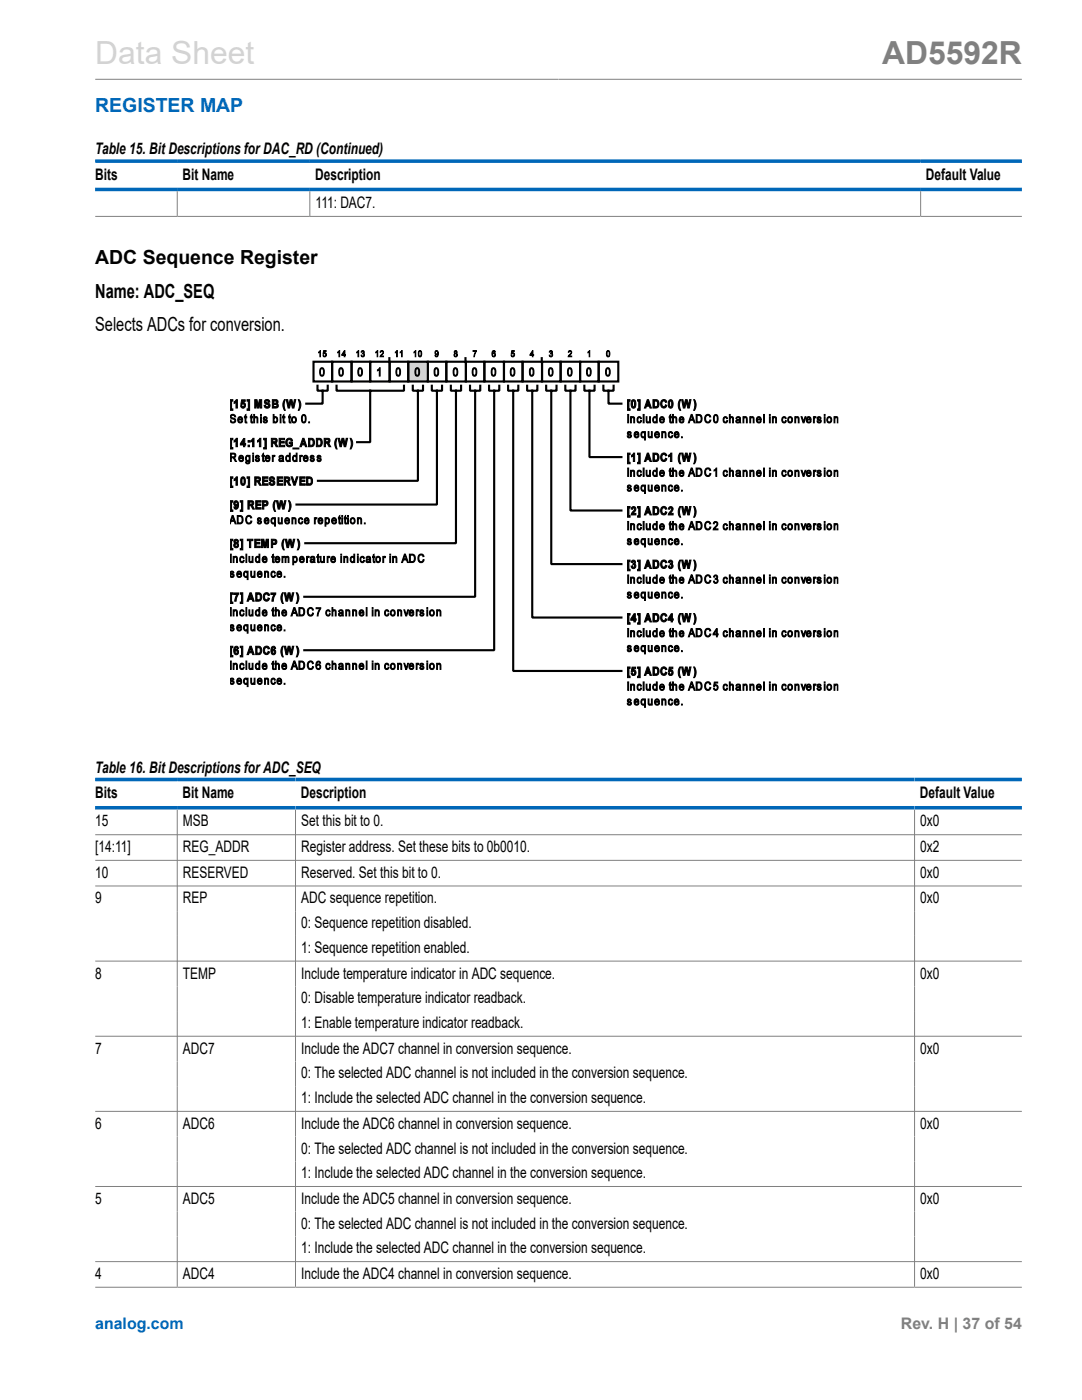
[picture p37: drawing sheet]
<svg xmlns="http://www.w3.org/2000/svg" width="216mm" height="279mm" viewBox="0 0 216 279" stroke-linecap="round" stroke-linejoin="round" font-family="sans-serif">
<defs><g id="words">
<text font-size="6.3" fill="#d3d3d3" x="19" y="12.7">Data Sheet</text>
<text font-size="6.3" fill="#808080" x="176" y="12.7">AD5592R</text>
<text font-size="3.9" fill="#0067b8" x="19" y="22.3">REGISTER MAP</text>
<g font-size="3.9">
<text x="19" y="52.6">ADC Sequence Register</text>
<text x="19" y="59.4">Name: ADC_SEQ</text>
<text x="19" y="66">Selects ADCs for conversion.</text>
</g>
<g font-size="3.2">
<text x="19" y="30.8">Table 15. Bit Descriptions for DAC_RD (Continued)</text>
<text x="19" y="35.9">Bits</text>
<text x="36.4" y="35.9">Bit Name</text>
<text x="62.9" y="35.9">Description</text>
<text x="184.8" y="35.9">Default Value</text>
<text x="63" y="41.5">111: DAC7.</text>
<text x="19" y="154.2">Table 16. Bit Descriptions for ADC_SEQ</text>
<text x="19" y="159.3">Bits</text>
<text x="36.4" y="159.3">Bit Name</text>
<text x="60" y="159.3">Description</text>
<text x="183.5" y="159.3">Default Value</text>
<text x="19" y="164.9">15</text>
<text x="36.5" y="164.9">MSB</text>
<text x="60.1" y="164.9">Set this bit to 0.</text>
<text x="183.6" y="164.9">0x0</text>
<text x="19" y="170.1">[14:11]</text>
<text x="36.5" y="170.1">REG_ADDR</text>
<text x="60.1" y="170.1">Register address. Set these bits to 0b0010.</text>
<text x="183.6" y="170.1">0x2</text>
<text x="19" y="175.2">10</text>
<text x="36.5" y="175.2">RESERVED</text>
<text x="60.1" y="175.2">Reserved. Set this bit to 0.</text>
<text x="183.6" y="175.2">0x0</text>
<text x="19" y="180.3">9</text>
<text x="36.5" y="180.3">REP</text>
<text x="60.1" y="180.3">ADC sequence repetition.</text>
<text x="60.1" y="185.2">0: Sequence repetition disabled.</text>
<text x="183.6" y="180.3">0x0</text>
<text x="60.1" y="190.2">1: Sequence repetition enabled.</text>
<text x="19" y="195.3">8</text>
<text x="36.5" y="195.3">TEMP</text>
<text x="60.1" y="195.3">Include temperature indicator in ADC sequence.</text>
<text x="183.6" y="195.3">0x0</text>
<text x="60.1" y="200.2">0: Disable temperature indicator readback.</text>
<text x="60.1" y="205.2">1: Enable temperature indicator readback.</text>
<text x="19" y="210.3">7</text>
<text x="36.5" y="210.3">ADC7</text>
<text x="60.1" y="210.3">Include the ADC7 channel in conversion sequence.</text>
<text x="60.1" y="215.2">0: The selected ADC channel is not included in the conversion sequence.</text>
<text x="183.6" y="210.3">0x0</text>
<text x="60.1" y="220.2">1: Include the selected ADC channel in the conversion sequence.</text>
<text x="19" y="225.3">6</text>
<text x="36.5" y="225.3">ADC6</text>
<text x="60.1" y="225.3">Include the ADC6 channel in conversion sequence.</text>
<text x="183.6" y="225.3">0x0</text>
<text x="60.1" y="230.2">0: The selected ADC channel is not included in the conversion sequence.</text>
<text x="60.1" y="235.1">1: Include the selected ADC channel in the conversion sequence.</text>
<text x="19" y="240.3">5</text>
<text x="36.5" y="240.3">ADC5</text>
<text x="60.1" y="240.3">Include the ADC5 channel in conversion sequence.</text>
<text x="60.1" y="245.2">0: The selected ADC channel is not included in the conversion sequence.</text>
<text x="183.6" y="240.3">0x0</text>
<text x="60.1" y="250.1">1: Include the selected ADC channel in the conversion sequence.</text>
<text x="19" y="255.3">4</text>
<text x="36.5" y="255.3">ADC4</text>
<text x="60.1" y="255.3">Include the ADC4 channel in conversion sequence.</text>
<text x="183.6" y="255.3">0x0</text>
</g>
<text font-size="3.2" fill="#0067b8" x="19" y="265.3">analog.com</text>
<text font-size="3.2" fill="#808080" x="179.8" y="265.3">Rev. H | 37 of 54</text>
</g></defs>
<path d="M19 15.8h184.9M35.4 38.2v4.9M61.8 38.2v4.9M183.7 38.2v4.9M19 43.2h184.9" fill="none" stroke="#808080" stroke-width=".2"/>
<path d="M19 32.2h184.9M19 37.8h184.9" fill="none" stroke="#0067b8" stroke-width=".71"/>
<path d="M85.4 72.2h3.7v3.9h-3.7zM89.1 72.2h3.9v3.9h-3.9zM93 72.2h3.7v3.9h-3.7zM96.7 72.2h3.9v3.9h-3.9zM100.6 72.2h3.7v3.9h-3.7zM104.3 72.2h3.9v3.9h-3.9zM108.2 72.2h3.7v3.9h-3.7zM111.9 72.2h3.9v3.9h-3.9zM115.8 72.2h3.7v3.9h-3.7zM119.5 72.2h3.9v3.9h-3.9z" fill="none" stroke="#000" stroke-width=".43"/>
<path d="M81.5 72.2h3.9v3.9h-3.9z" fill="#d3d3d3"/>
<path d="M81.5 72.2h3.9v3.9h-3.9z" fill="none" stroke="#d3d3d3" stroke-width=".2"/>
<g fill="none" stroke="#000" stroke-width=".43">
<path d="M62.6 72.2h3.7v3.9h-3.7zM63.4 77v1h2v-1M64.4 78v2.6h-3.3M66.3 72.2h3.9v3.9h-3.9zM67.2 77v1h13.4v-1M70.2 72.2h3.7v3.9h-3.7zM73.9 78v10.2h-2.6M73.9 72.2h3.8v3.9h-3.8zM77.7 71.5v.7M77.7 72.2h3.8v3.9h-3.8zM81.5 72.2h3.9v3.9h-3.9zM82.4 77v1h2v-1"/>
<path d="M83.4 78v18h-20M86.2 77v1h2v-1M87.2 78v22.7h-28M90 77v1h2v-1M91 78v30.4h-30.1M92.9 71.5v.7M93.8 77v1h2v-1M94.8 78v41.1h-34.1M97.6 77v1h2v-1M98.6 78v51.8h-37.9M101.4 77v1h2v-1M102.4 78v55.9h21.6"/>
<path d="M105.2 77v1h2v-1M106.2 78v45.2h17.8M108.1 71.5v.7M109 77v1h2v-1M110 78v34.6h14M112.8 77v1h2v-1M113.8 78v23.9h10.2M116.6 77v1h2v-1M117.6 78v13.2h6.4M120.4 77v1h2v-1M121.4 78v2.6h2.6"/>
</g>
<g fill="none" stroke="#000" stroke-width=".2">
<path d="M46 79.8h.5v.2h-.3v1.6h.3v.3h-.5zM47.1 79.8h.3v1.6h-.3v-1.2l-.4 .3v-.3zM48.2 79.8h.7v.3h-.5v.3a.51 .51 0 0 1 .6 .7 .51 .51 0 0 1-.9 .1l-.1-.2 .2-.1a.26 .26 0 0 0 .4 .3 .26 .26 0 0 0 .1-.4l-.2-.2-.4 .1zM49.3 79.8h.5v2.1h-.5v-.3h.3v-1.6h-.3zM50.8 79.8h.5l.2 1.1 .3-1.1h.4v1.6h-.2l-.1-1.3-.2 1.3h-.3l-.3-1.3v1.3h-.3zM52.9 79.9a.57 .57 0 0 1 .6-.1 .57 .57 0 0 1 .3 .4h-.3a.26 .26 0 0 0-.2-.2 .26 .26 0 0 0-.3 .2l.1 .1a.75 .75 0 0 1 .8 .8 .61 .61 0 0 1-.7 .4 .61 .61 0 0 1-.5-.6h.3a.29 .29 0 0 0 .3 .3 .29 .29 0 0 0 .2-.4 .63 .63 0 0 1-.6-.3 .63 .63 0 0 1 0-.6zM54.3 79.8h.6a.45 .45 0 0 1 .5 .2 .45 .45 0 0 1-.1 .6 .5 .5 0 0 1 .2 .6 .5 .5 0 0 1-.7 .2h-.5zM56.8 79.8h.1l-.2 1 .2 1.1h-.1l-.2-.4a1.89 1.89 0 0 1 .2-1.7zM57.1 79.8h.3l.2 1.1 .3-1.1h.4l.2 1.1 .2-1.1h.3l-.4 1.6h-.3l-.2-1.2-.3 1.2h-.3zM59.5 79.8h.2l.2 .3a1.89 1.89 0 0 1-.2 1.8h-.2l.3-.8zM63.9 70v1.2h-.1v-1l-.2 .2v-.1zM64 73.5a.55 .55 0 0 1 .6 .1 .55 .55 0 0 1 .1 .6 .55 .55 0 0 1-.1 .7 .55 .55 0 0 1-.7 0 1.52 1.52 0 0 1 .1-1.4z"/>
<path d="M64 73.7l.3-.1a.89 .89 0 0 1 0 1.3 .9 .9 0 0 1-.3-1.2zM64.6 70h.5v.1h-.4l-.1 .4a.36 .36 0 0 1 .5 .1 .36 .36 0 0 1-.2 .5 .36 .36 0 0 1-.4-.2h.1a.22 .22 0 0 0 .2 .2 .22 .22 0 0 0 .2-.3 .21 .21 0 0 0-.1-.3 .21 .21 0 0 0-.3 .2l-.1-.1zM67.7 70l.1 1.2h-.2v-1l-.2 .2zM67.8 73.5a.55 .55 0 0 1 .6 .1 .55 .55 0 0 1 .1 .6 .55 .55 0 0 1-.1 .7 .55 .55 0 0 1-.7 0 1.69 1.69 0 0 1 .1-1.4zM67.9 73.6h.2a.89 .89 0 0 1 0 1.3 .91 .91 0 0 1-.2-1.3zM68.7 70.3v.5h-.4zM68.7 70h.1v.8h.1l-.1 .4h-.1v-.3h-.5zM71.5 70l.1 1.2h-.2v-1l-.2 .2zM71.6 73.5a.48 .48 0 0 1 .5 0 .48 .48 0 0 1 .2 .5 .72 .72 0 0 1-.6 1 1.46 1.46 0 0 1-.1-1.5zM71.7 73.6h.2a.89 .89 0 0 1 0 1.3 .91 .91 0 0 1-.2-1.3zM72.2 70a.31 .31 0 0 1 .4 .1 .31 .31 0 0 1-.1 .4 .36 .36 0 0 1 .1 .6 .36 .36 0 0 1-.5-.2h.1a.24 .24 0 0 0 .3 .1 .24 .24 0 0 0 .1-.3 .24 .24 0 0 0-.3-.1v-.1a.2 .2 0 0 0 .3-.2 .2 .2 0 0 0-.2-.2 .2 .2 0 0 0-.2 .2h-.1zM75.3 70l.1 1.2h-.1v-1l-.3 .2z"/>
<path d="M75.7 73.4h.2v1.7h-.2v-1.3l-.4 .2v-.2zM76 70a.42 .42 0 0 1 .5 .3 .42 .42 0 0 1-.3 .5l-.2 .3h.5v.1h-.7l.1-.3a.55 .55 0 0 0 .4-.8l-.4 .2zM79.2 73.5a.56 .56 0 0 1 .6 .1 .56 .56 0 0 1 .1 .6 .55 .55 0 0 1-.1 .7 .55 .55 0 0 1-.7 0 1.65 1.65 0 0 1 .1-1.4zM79.2 70l.1 1.2h-.2v-1l-.2 .2zM79.3 73.7l.2-.1a.89 .89 0 0 1 0 1.3 .9 .9 0 0 1-.2-1.2zM80.2 70v1.2h-.1v-1l-.3 .2zM82.9 70l.1 1.2h-.2v-1l-.2 .2zM83 73.5a.55 .55 0 0 1 .7 .1 .55 .55 0 0 1 0 .6 .55 .55 0 0 1-.1 .7 .55 .55 0 0 1-.7 0 1.52 1.52 0 0 1 .1-1.4zM83 73.7l.3-.1a.89 .89 0 0 1 0 1.3 .9 .9 0 0 1-.3-1.2zM83.6 70a.41 .41 0 0 1 .5 .1 .41 .41 0 0 1 .1 .5 .4 .4 0 0 1-.1 .5 .4 .4 0 0 1-.5 0l-.1-.7zM83.6 70.2l.1-.1a.53 .53 0 0 1 .3 .5 .53 .53 0 0 1-.3 .5zM86.8 73.5a.55 .55 0 0 1 .7 .1 .55 .55 0 0 1 0 .6 .55 .55 0 0 1-.1 .7 .55 .55 0 0 1-.7 0 1.69 1.69 0 0 1 .1-1.4z"/>
<path d="M86.9 70.1a.4 .4 0 0 1 .5 0 .4 .4 0 0 1 .1 .5 .4 .4 0 0 1-.1 .5 .4 .4 0 0 1-.6 0v-.2l.4 .2 .1-.5a.3 .3 0 0 1-.4 .1 .3 .3 0 0 1-.1-.3zM87 73.6h.1a.89 .89 0 0 1 0 1.3 .91 .91 0 0 1-.1-1.3zM90.6 73.5a.48 .48 0 0 1 .6 0 .48 .48 0 0 1 .1 .5 .72 .72 0 0 1-.6 1 1.46 1.46 0 0 1-.1-1.5zM90.7 70.1a.3 .3 0 0 1 .5 0 .3 .3 0 0 1-.1 .4 .36 .36 0 0 1 .1 .6 .36 .36 0 0 1-.6 0 .36 .36 0 0 1 .2-.6l-.2-.1zM90.8 73.6h.1a.84 .84 0 0 1 0 1.3 .91 .91 0 0 1-.1-1.3zM94.4 70h.7l-.4 1.2h-.1v-.3l.4-.8h-.6zM94.4 73.5a.56 .56 0 0 1 .7 .1 .56 .56 0 0 1 0 .6 .55 .55 0 0 1-.1 .7 .55 .55 0 0 1-.6 0 1.65 1.65 0 0 1 0-1.4zM94.6 73.6h.1a.84 .84 0 0 1 0 1.3 .91 .91 0 0 1-.1-1.3zM98.2 73.5a.56 .56 0 0 1 .7 .1 .56 .56 0 0 1 0 .6 .55 .55 0 0 1-.1 .7 .55 .55 0 0 1-.6 0 1.65 1.65 0 0 1 0-1.4zM98.3 70.1l.4-.1 .1 .1-.1 .2a.23 .23 0 0 0-.3-.2 .23 .23 0 0 0-.1 .3v.2a.35 .35 0 0 1 .5 .1 .35 .35 0 0 1-.2 .5 .35 .35 0 0 1-.4-.4zM98.3 73.7l.2-.1a.86 .86 0 0 1 0 1.3 .9 .9 0 0 1-.2-1.2zM102 73.5a.55 .55 0 0 1 .7 .1 .55 .55 0 0 1 0 .6 .55 .55 0 0 1-.1 .7 .55 .55 0 0 1-.7 0 1.52 1.52 0 0 1 .1-1.4z"/>
<path d="M102.1 73.7l.2-.1a.89 .89 0 0 1 0 1.3 .9 .9 0 0 1-.2-1.2zM102.1 70h.5v.1h-.4v.4a.37 .37 0 0 1 .5 .2 .37 .37 0 0 1-.3 .4 .37 .37 0 0 1-.4-.2h.1a.22 .22 0 0 0 .3 .2 .22 .22 0 0 0 .1-.3 .21 .21 0 0 0-.1-.3 .21 .21 0 0 0-.3 .2l-.1-.1zM105.8 73.5a.55 .55 0 0 1 .7 .1 .55 .55 0 0 1 0 .6 .54 .54 0 0 1-.1 .7 .54 .54 0 0 1-.6 0 1.59 1.59 0 0 1 0-1.4zM106 73.6h.1a.89 .89 0 0 1 0 1.3 .91 .91 0 0 1-.1-1.3zM106.2 70.3v.5h-.3zM106.3 70v.8h.2l-.2 .4h-.1v-.3h-.5zM109.6 73.5a.48 .48 0 0 1 .6 0 .48 .48 0 0 1 .1 .5 .72 .72 0 0 1-.6 1 1.46 1.46 0 0 1-.1-1.5zM109.7 70a.31 .31 0 0 1 .5 .1 .31 .31 0 0 1-.1 .4 .35 .35 0 0 1 .1 .6 .35 .35 0 0 1-.6-.2h.1a.24 .24 0 0 0 .3 .1 .24 .24 0 0 0 .2-.3 .24 .24 0 0 0-.3-.1v-.1a.19 .19 0 0 0 .2-.2 .19 .19 0 0 0-.2-.2 .19 .19 0 0 0-.2 .2h-.1zM109.8 73.6h.1a.84 .84 0 0 1 0 1.3 .91 .91 0 0 1-.1-1.3zM113.4 73.5a.56 .56 0 0 1 .7 .1 .56 .56 0 0 1 .1 .6 .55 .55 0 0 1-.2 .7 .55 .55 0 0 1-.6 0 1.65 1.65 0 0 1 0-1.4zM113.5 70a.42 .42 0 0 1 .6 .3 .42 .42 0 0 1-.3 .5l-.3 .3h.6v.1h-.7l.1-.3a.55 .55 0 0 0 .3-.8l-.4 .2zM113.6 73.6h.1a.84 .84 0 0 1 0 1.3 .91 .91 0 0 1-.1-1.3z"/>
<path d="M117.2 73.5a.56 .56 0 0 1 .7 .1 .56 .56 0 0 1 .1 .6 .55 .55 0 0 1-.2 .7 .55 .55 0 0 1-.6 0 1.65 1.65 0 0 1 0-1.4zM117.3 73.7l.2-.1a.89 .89 0 0 1 0 1.3 .9 .9 0 0 1-.2-1.2zM117.6 70l.1 1.2h-.1v-1l-.3 .2zM121 73.5a.55 .55 0 0 1 .7 .1 .55 .55 0 0 1 .1 .6 .55 .55 0 0 1-.2 .7 .55 .55 0 0 1-.6 0 1.52 1.52 0 0 1 0-1.4zM121.1 73.7l.2-.1a.89 .89 0 0 1 0 1.3 .9 .9 0 0 1-.2-1.2zM121.2 70a.41 .41 0 0 1 .4 .1 .41 .41 0 0 1 .1 .5 .4 .4 0 0 1-.1 .5 .4 .4 0 0 1-.5 0l-.1-.5zM121.3 70.1a.52 .52 0 0 1 .3 .5 .52 .52 0 0 1-.3 .5l-.2-.2zM125.2 79.8h.5v.2h-.2v1.6h.2v.3h-.5zM126.1 79.9a.46 .46 0 0 1 .5-.1 .46 .46 0 0 1 .3 .5v.6a.47 .47 0 0 1-.5 .6 .47 .47 0 0 1-.5-.6zM127.2 79.8h.5v2.1h-.5v-.3h.3v-1.6h-.3zM129.2 79.8h.2l.6 1.6h-.3l-.1-.3h-.6l-.1 .3h-.3zM130.3 79.8h.5a.85 .85 0 0 1 .7 .8 .85 .85 0 0 1-.7 .8h-.5z"/>
<path d="M132 80a.6 .6 0 0 1 .6-.3 .6 .6 0 0 1 .5 .5l-.3 .1a.38 .38 0 0 0-.5-.3 .38 .38 0 0 0-.2 .6 .38 .38 0 0 0 .2 .5 .38 .38 0 0 0 .5-.3l.3 .1a.64 .64 0 0 1-.8 .5 .64 .64 0 0 1-.5-.8zM133.5 79.9a.46 .46 0 0 1 .5-.1 .46 .46 0 0 1 .3 .5v.6a.48 .48 0 0 1-.5 .6 .48 .48 0 0 1-.4-.6zM135.6 79.8h.2l-.2 1 .2 1.1-.3-.2-.2-.7 .1-.8zM136 79.8h.3l.2 1.1 .3-1.1h.3l.3 1.1 .2-1.1h.3l-.4 1.6h-.3l-.3-1.2-.2 1.2h-.3zM138.4 79.8l.3 .1 .2 .7-.1 .7-.2 .6h-.2l.2-1.1zM46 90.4h.6a.46 .46 0 0 1 .5 .4 .46 .46 0 0 1-.4 .5l.5 .8h-.3l-.4-.7h-.3v.7h-.2zM46 87.5h.5v.3h-.3v1.5h.3v.3h-.5zM46 95.2h.5v.2h-.3v1.6h.3v.3h-.5zM46 99.9h.5v.3h-.3v1.6h.3v.3h-.5zM46.1 82.8a.58 .58 0 0 1 .9 .4h-.2a.31 .31 0 0 0-.4-.4 .31 .31 0 0 0-.1 .6 .56 .56 0 0 1 .7 .3 .56 .56 0 0 1-.3 .7l-.6-.1-.2-.5h.2a.36 .36 0 0 0 .4 .5 .36 .36 0 0 0 .2-.6 .58 .58 0 0 1-.6-.2 .58 .58 0 0 1 0-.7zM46.2 90.6h.4a.27 .27 0 0 1 .3 .3 .27 .27 0 0 1-.4 .3h-.3zM47.1 87.5h.3v1.7h-.3v-1.3l-.4 .3v-.3z"/>
<path d="M47.1 95.2h.3v1.6h-.3v-1.2l-.4 .3v-.3zM47.6 83.3a.51 .51 0 0 1 .6-.1 .51 .51 0 0 1 .2 .6h-.8a.33 .33 0 0 0 .2 .4 .33 .33 0 0 0 .4-.2h.2a.53 .53 0 0 1-.7 .4 .53 .53 0 0 1-.3-.8zM47.7 83.4h.4l.1 .2h-.6zM47.8 91a.5 .5 0 0 1 .6-.1 .5 .5 0 0 1 .2 .6h-.8a.33 .33 0 0 0 .2 .4 .33 .33 0 0 0 .4-.2l.2 .1a.53 .53 0 0 1-.7 .3 .53 .53 0 0 1-.3-.8zM47.9 91.1h.4l.1 .2h-.6zM47.9 99.9h.5v2.2h-.5v-.3h.3v-1.6h-.3zM48.2 95.3a.45 .45 0 0 1 .5-.1 .45 .45 0 0 1 .2 .5v.6a.46 .46 0 0 1-.4 .6 .46 .46 0 0 1-.5-.6zM48.4 95.5l.1-.1a.91 .91 0 0 1 0 1.2l-.2-.2zM48.6 88v.5h-.4zM48.6 87.5h.2v1h.2l-.2 .7h-.2v-.4h-.6v-.3zM48.9 82.9l.2-.2v.5h.1v.2h-.1v.8l.2 .2a.27 .27 0 0 1-.3 0 .27 .27 0 0 1-.1-.3v-.7h-.1zM49.2 90.9h.2l.3 .1v-.1h.2v1a.46 .46 0 0 1-.3 .7 .46 .46 0 0 1-.6-.4h.2a.3 .3 0 0 0 .4 .2 .3 .3 0 0 0 .1-.4 .56 .56 0 0 1-.7-.2 .56 .56 0 0 1 .1-.8z"/>
<path d="M49.3 95.2h.5v2.1h-.5v-.3h.3v-1.6h-.3zM49.3 91.1a.4 .4 0 0 1 .4 .4 .4 .4 0 0 1-.4 .4l-.1-.4zM49.5 99.9h.6a.47 .47 0 0 1 .5 .4 .47 .47 0 0 1-.3 .5l.4 .8h-.3l-.5-.7h-.2v.7h-.2zM49.5 87.9h.3v.3h-.3zM49.5 88.8h.3v.4h-.3zM50.1 82.9l.1-.2v.5h.2v.2h-.2v.8l.2 .2a.27 .27 0 0 1-.3 0 .27 .27 0 0 1 0-.3v-.7h-.2zM50.4 90.4h.2v.2h-.2zM50.4 90.9h.2v1.2h-.2zM50.5 87.5h.2v1.7h-.3v-1.3l-.4 .3v-.3zM50.6 82.7h.2v.6a.36 .36 0 0 1 .5-.1 .36 .36 0 0 1 .2 .4v.8h-.2v-.9a.26 .26 0 0 0-.4-.1 .26 .26 0 0 0-.1 .3v.7h-.2zM50.8 95.2h.6a.48 .48 0 0 1 .6 .3 .48 .48 0 0 1-.4 .6l.5 .7h-.3l-.4-.6-.2-.1-.1 .7h-.3zM51 99.9h1.1v.3h-.8v.4h.7v.3h-.7v.4h.8v.3h-1.1z"/>
<path d="M51.1 95.4l.5 .1a.19 .19 0 0 1 .1 .2 .19 .19 0 0 1-.2 .1h-.4zM51.1 90.9h.1a.42 .42 0 0 1 .6 .3h-.2a.21 .21 0 0 0-.2-.2 .21 .21 0 0 0-.2 .3 .43 .43 0 0 1 .6 .3 .43 .43 0 0 1-.4 .5 .43 .43 0 0 1-.5-.4h.2a.25 .25 0 0 0 .3 .2 .25 .25 0 0 0 .2-.2l-.1-.1a.42 .42 0 0 1-.5-.2 .42 .42 0 0 1 .1-.5zM51.8 87.5h.2v1.7h-.2v-1.3l-.4 .3v-.3zM52 82.7h.2v.2h-.2zM52 83.2h.2v1.2h-.2zM52.4 95.2h1.1v.2h-.9v.4h.8v.3h-.8v.5h.9v.2h-1.1zM52.4 99.9h.4a.56 .56 0 0 1 .7 .7 .56 .56 0 0 1-.9 .4v.6h-.2zM52.4 90.6l.2-.1v.4h.2v.2h-.2l.1 1-.3-.1v-.9h-.1zM52.6 87.5h.6v2.1h-.6v-.3h.3v-1.5h-.3zM52.6 83.2h.2a.42 .42 0 0 1 .5 .3h-.1a.21 .21 0 0 0-.3-.2 .21 .21 0 0 0-.2 .3h.1a.43 .43 0 0 1 .6 .3 .43 .43 0 0 1-.4 .5 .43 .43 0 0 1-.5-.4h.2a.25 .25 0 0 0 .2 .2 .25 .25 0 0 0 .3-.2l-.1-.1a.43 .43 0 0 1-.5-.2 .43 .43 0 0 1 0-.5zM53 91a.5 .5 0 0 1 .7-.1 .5 .5 0 0 1 .2 .6h-.8a.33 .33 0 0 0 .2 .4 .33 .33 0 0 0 .4-.2l.2 .1a.53 .53 0 0 1-.8 .3 .53 .53 0 0 1-.2-.8zM53.2 91.1h.3l.2 .2h-.6z"/>
<path d="M53.9 95.3l.4-.2a.49 .49 0 0 1 .5 .5h-.3a.26 .26 0 0 0-.2-.2 .26 .26 0 0 0-.3 .3 .69 .69 0 0 1 .7 .3 .69 .69 0 0 1 0 .7 .62 .62 0 0 1-.6 .1 .62 .62 0 0 1-.4-.5h.2a.3 .3 0 0 0 .4 .3 .3 .3 0 0 0 .2-.4 .62 .62 0 0 1-.6-.2 .62 .62 0 0 1 0-.7zM54.1 87.5h.6a.47 .47 0 0 1 .6 .3 .47 .47 0 0 1-.3 .6l.4 .8h-.3l-.5-.8h-.2v.8h-.3zM54.3 90.9h.2v.2l.1-.2h.3l-.1 .2a.24 .24 0 0 0-.3 .1 .24 .24 0 0 0 0 .2v.7h-.2zM54.4 87.8h.4a.2 .2 0 0 1 .3 .1 .2 .2 0 0 1-.3 .2l-.4 .1zM54.5 82.7h.2v.6a.48 .48 0 0 1 .6 0 .48 .48 0 0 1 .1 .7l-.1 .2a.33 .33 0 0 1-.3 .2 .33 .33 0 0 1-.3-.2v.2h-.2zM54.6 80h.4a.2 .2 0 0 1 .2 .2 .2 .2 0 0 1-.2 .2h-.4zM54.6 80.7h.4a.23 .23 0 0 1 .3 .3 .23 .23 0 0 1-.4 .2h-.3zM54.8 83.5l.1-.1a.41 .41 0 0 1 .3 .4 .41 .41 0 0 1-.4 .4l-.1-.2zM54.8 99.9h.2l-.3 1.1 .3 1.1-.3-.2-.2-.8v-.5zM55.2 99.9h.2l.3 1.2 .2-1.2h.4l.3 1.2 .2-1.2h.3l-.4 1.7h-.3l-.3-1.3-.3 1.3h-.3zM55.3 95.2h1.1v.2h-.8v.4h.8v.3h-.8v.5h.8v.2h-1.1zM55.7 87.5h1.1v.3h-.8v.3h.7v.3h-.7v.5h.8v.3h-1.1z"/>
<path d="M55.8 91a.49 .49 0 0 1 .6-.1 .49 .49 0 0 1 .2 .7v.5l-.2-.1a.4 .4 0 0 1-.5 .2 .4 .4 0 0 1-.3-.5 .4 .4 0 0 1 .5-.3l.3-.1a.29 .29 0 0 0-.3-.3 .29 .29 0 0 0-.3 .3l-.2-.1zM55.8 91.7l.6-.2a.3 .3 0 0 1-.2 .4 .3 .3 0 0 1-.4-.2zM55.9 82.7h.2v.2h-.2zM55.9 83.2h.2v1.2h-.2zM56.5 82.9l.2-.2v.5h.2v.2h-.2v.7l.2 .1v.2a.28 .28 0 0 1-.3 0 .28 .28 0 0 1-.1-.3v-.7h-.1zM56.7 95.2h.6a.48 .48 0 0 1 .5 .3 .48 .48 0 0 1-.3 .6l.5 .7h-.3l-.4-.6-.3-.1-.1 .7h-.2zM56.9 95.4l.4 .1a.2 .2 0 0 1 .3 .1 .2 .2 0 0 1-.2 .2h-.5zM57.2 90.9h.3l.2 .2v-.7h.2v1.7h-.2v-.2a.48 .48 0 0 1-.6 .1 .48 .48 0 0 1-.1-.7zM57.2 91.2l.1-.1a.42 .42 0 0 1 .4 .4 .42 .42 0 0 1-.4 .4l-.1-.2zM57.3 87.6a.66 .66 0 0 1 1.1 .4h-.3a.42 .42 0 0 0-.5-.3 .42 .42 0 0 0-.3 .6 .42 .42 0 0 0 .2 .6 .42 .42 0 0 0 .6-.4h-.4v-.3h.7v.7a.85 .85 0 0 1-1.3-.1 .85 .85 0 0 1 .2-1.2zM57.6 99.9a1.16 1.16 0 0 1 .4 1.4l-.3 .8h-.1l.2-.9zM57.7 82.9l.2-.2v.5h.1v.2h-.1v.8l.2 .2a.27 .27 0 0 1-.3 0 .27 .27 0 0 1-.1-.3v-.7h-.1z"/>
<path d="M58.1 95.2h.3l.4 1.2 .4-1.2h.2l-.5 1.6h-.3zM58.3 83.3a.57 .57 0 0 1 .9 .5 .57 .57 0 0 1-.9 .5l-.1-.5zM58.4 83.5a.38 .38 0 0 1 .6 .3 .38 .38 0 0 1-.6 .3zM58.5 89.4h1.1v.2h-1.1zM58.6 90.9h.3l.2 .2v-.7h.2v1.7h-.2v-.2a.51 .51 0 0 1-.7 0 .51 .51 0 0 1 0-.7zM58.7 91.1a.42 .42 0 0 1 .4 .4 .42 .42 0 0 1-.4 .4l-.2-.4zM59.8 90.9h.2v.2l.1-.2h.2v.2a.24 .24 0 0 0-.3 .1 .24 .24 0 0 0 0 .2v.7h-.2zM59.8 95.2h1.1v.2h-.8v.4h.7v.3h-.7v.5h.8v.2h-1.1zM60.3 82.8a.54 .54 0 0 1 .7 .1 .54 .54 0 0 1 .1 .7 .55 .55 0 0 1-.1 .6 .55 .55 0 0 1-.7 .1 1.52 1.52 0 0 1 0-1.5zM60.4 87.5h.3l.5 1.7h-.3l-.1-.4h-.6l-.1 .4h-.3zM60.4 83l.2-.1a.84 .84 0 0 1 0 1.3 .95 .95 0 0 1-.2-1.2zM60.5 87.9l.2 .6h-.4z"/>
<path d="M60.7 91a.5 .5 0 0 1 .6 0 .5 .5 0 0 1 .2 .5h-.8a.33 .33 0 0 0 .2 .4 .33 .33 0 0 0 .4-.2l.2 .1a.53 .53 0 0 1-.7 .3 .53 .53 0 0 1-.3-.8zM60.8 91.1h.3l.2 .2h-.6zM61.2 95.2h.5a.86 .86 0 0 1 .7 .8 .86 .86 0 0 1-.7 .8h-.5zM61.2 80.5h.1M61.4 95.4a.56 .56 0 0 1 .7 .6 .56 .56 0 0 1-.7 .6zM61.6 87.5h.5a.86 .86 0 0 1 .7 .8 .86 .86 0 0 1-.7 .9h-.5zM61.6 84.2h.2v.2h-.2zM61.8 87.8a.56 .56 0 0 1 .7 .5 .56 .56 0 0 1-.7 .6zM62 90.9h.1a.38 .38 0 0 1 .6 .3h-.2a.19 .19 0 0 0-.2-.2 .19 .19 0 0 0-.2 .3h.1a.43 .43 0 0 1 .5 .3 .43 .43 0 0 1-.3 .5 .43 .43 0 0 1-.5-.4h.1a.25 .25 0 0 0 .3 .2 .25 .25 0 0 0 .2-.2l-.1-.1a.42 .42 0 0 1-.4-.2 .42 .42 0 0 1 0-.5zM63.1 87.5h.5a.89 .89 0 0 1 .7 .6 .89 .89 0 0 1-.3 .9l-.9 .2zM63.4 90.9h.1a.42 .42 0 0 1 .6 .3h-.2a.21 .21 0 0 0-.2-.2 .21 .21 0 0 0-.2 .3 .43 .43 0 0 1 .6 .3 .43 .43 0 0 1-.4 .5 .43 .43 0 0 1-.5-.4h.2a.25 .25 0 0 0 .3 .2 .25 .25 0 0 0 .2-.2l-.1-.1a.42 .42 0 0 1-.5-.2 .42 .42 0 0 1 .1-.5zM63.4 87.8a.56 .56 0 0 1 .6 .5 .56 .56 0 0 1-.6 .6z"/>
<path d="M63.5 95.9h.1M64.7 87.5h.6a.47 .47 0 0 1 .5 .3 .47 .47 0 0 1-.3 .6l.5 .8h-.4l-.4-.8h-.3v.8h-.2zM64.9 87.8h.4a.2 .2 0 0 1 .3 .1 .2 .2 0 0 1-.2 .2l-.5 .1zM67.1 87.5h.2l-.3 1 .3 1.1-.3-.2-.2-.7v-.6zM67.5 87.5h.2l.3 1.1 .2-1.1h.4l.3 1.1 .2-1.1h.3l-.4 1.7h-.3l-.3-1.3-.3 1.3h-.3zM69.9 87.5a1.16 1.16 0 0 1 .4 1.3l-.3 .8h-.1l.2-.8zM71.3 88.2h.1M123.9 80.5h.1M123.9 91.2h.1M125.2 90.4h.5v.3h-.2v1.6h.2v.3h-.5zM125.2 86.2l.2-.1a.37 .37 0 0 1 .6 .4h-.2a.21 .21 0 0 0-.2-.2 .21 .21 0 0 0-.2 .2v.1a.43 .43 0 0 1 .6 .3 .43 .43 0 0 1-.4 .5 .43 .43 0 0 1-.4-.4h.1a.23 .23 0 0 0 .3 .2 .23 .23 0 0 0 .2-.3 .47 .47 0 0 1-.5-.1 .47 .47 0 0 1-.1-.6zM125.2 96.9l.5-.1 .2 .2-.1 .1a.21 .21 0 0 0-.2-.1 .21 .21 0 0 0-.2 .2 .43 .43 0 0 1 .6 .3 .43 .43 0 0 1-.4 .6 .43 .43 0 0 1-.4-.4l.1-.1a.23 .23 0 0 0 .3 .3 .23 .23 0 0 0 .2-.3h-.1a.43 .43 0 0 1-.4-.2 .43 .43 0 0 1-.1-.5z"/>
<path d="M125.2 82.7h.2v1.7h-.2zM125.2 93.4h.2v1.7h-.2zM125.8 83.2h.2v.1a.36 .36 0 0 1 .5-.1 .36 .36 0 0 1 .1 .4v.8h-.1v-.7a.24 .24 0 0 0-.2-.3 .24 .24 0 0 0-.3 .1v.9h-.2zM125.8 93.9h.2v.1l.1-.1a.36 .36 0 0 1 .4 0 .36 .36 0 0 1 .1 .4v.8h-.1v-.8a.24 .24 0 0 0-.2-.3 .24 .24 0 0 0-.3 .2v.9h-.2zM126.3 80.1l.1-.1a.91 .91 0 0 1 0 1.2 .93 .93 0 0 1-.1-1.1zM126.4 90.4h.2v1.7h-.2v-1.2l-.4 .3v-.3zM126.7 86.3a.5 .5 0 0 1 .6-.1 .5 .5 0 0 1 .2 .6h-.8a.33 .33 0 0 0 .2 .4 .33 .33 0 0 0 .4-.2h.2a.53 .53 0 0 1-.7 .3 .53 .53 0 0 1-.3-.7zM126.7 97a.5 .5 0 0 1 .6-.1 .5 .5 0 0 1 .2 .6h-.8a.33 .33 0 0 0 .2 .3 .33 .33 0 0 0 .4-.1h.2a.53 .53 0 0 1-.7 .3 .53 .53 0 0 1-.3-.8zM126.8 86.4l.3-.1 .2 .3h-.6zM126.8 97.1l.3-.1 .2 .3h-.6zM127.2 90.4h.5v2.2h-.5v-.3h.3v-1.6h-.3zM127.3 83.2h.4l.3 .3-.2 .1-.1-.2a.39 .39 0 0 0-.4 .4 .39 .39 0 0 0 .4 .4l.1-.3 .2 .1a.5 .5 0 0 1-.7 .4 .5 .5 0 0 1-.2-.8z"/>
<path d="M127.3 93.9h.6l.1 .3-.2 .1-.1-.3a.43 .43 0 0 0-.4 .5 .43 .43 0 0 0 .4 .4l.1-.3 .2 .1a.5 .5 0 0 1-.7 .3 .5 .5 0 0 1-.2-.7zM128 86.3l.3-.2 .3 .2v-.2h.2v1.7h-.2v-.6a.39 .39 0 0 1-.5 .2 .39 .39 0 0 1-.2-.5zM128.1 96.9l.2-.1 .3 .2v-.2h.2v1.7h-.2v-.6a.44 .44 0 0 1-.6 .1 .44 .44 0 0 1-.1-.6zM128.2 86.3a.42 .42 0 0 1 .4 .5 .42 .42 0 0 1-.4 .4l-.2-.5zM128.2 97a.42 .42 0 0 1 .4 .4 .42 .42 0 0 1-.4 .4l-.2-.4zM128.3 82.7h.2v1.7h-.2zM128.3 93.4h.2v1.7h-.2zM128.9 83.2h.2v.6a.28 .28 0 0 0 .3 .4 .28 .28 0 0 0 .2-.4v-.6h.2v1.2h-.2v-.2a.36 .36 0 0 1-.5 .2 .36 .36 0 0 1-.2-.5zM128.9 93.9h.2v.6a.29 .29 0 0 0 .3 .4 .29 .29 0 0 0 .2-.4v-.6h.2v1.2h-.2v-.2a.37 .37 0 0 1-.5 .2 .37 .37 0 0 1-.2-.5zM129.2 90.4h.2l.6 1.7h-.3l-.1-.4h-.6l-.1 .4h-.3zM129.3 80.2l.2 .6h-.4zM129.3 90.8l.2 .6h-.4z"/>
<path d="M129.3 86.1h.2v.7a.26 .26 0 0 0 0 .3 .26 .26 0 0 0 .4 0l.1-1h.1v1.3h-.1v-.2l-.2 .1a.36 .36 0 0 1-.4 0 .36 .36 0 0 1-.1-.4zM129.3 96.8h.2v.7a.27 .27 0 0 0 .3 .4 .27 .27 0 0 0 .2-.4v-.7h.1v1.2h-.1v-.2l-.2 .2a.35 .35 0 0 1-.4 0 .35 .35 0 0 1-.1-.4zM130.3 90.4h.5a.85 .85 0 0 1 .7 .9 .85 .85 0 0 1-.7 .8h-.5zM130.4 83.2l.3-.1 .3 .2v-.6h.1v1.7h-.1v-.2a.47 .47 0 0 1-.7 .1 .47 .47 0 0 1-.1-.7zM130.4 93.9l.4-.1 .2 .2v-.6h.1v1.7h-.1v-.2a.47 .47 0 0 1-.7 0 .47 .47 0 0 1-.1-.6zM130.5 83.5l.1-.1a.39 .39 0 0 1 .4 .4 .39 .39 0 0 1-.5 .3zM130.5 94.1h.1a.41 .41 0 0 1 .4 .4 .41 .41 0 0 1-.4 .4l-.2-.3zM130.6 80a.56 .56 0 0 1 .6 .6 .56 .56 0 0 1-.6 .6zM130.6 90.7a.56 .56 0 0 1 .6 .6 .56 .56 0 0 1-.6 .5zM130.7 86.3a.51 .51 0 0 1 .7-.1 .51 .51 0 0 1 .2 .6h-.8a.34 .34 0 0 0 .2 .4 .34 .34 0 0 0 .4-.2h.2a.58 .58 0 0 1-.9 .2 .58 .58 0 0 1 0-.9zM130.7 97a.51 .51 0 0 1 .7-.1 .51 .51 0 0 1 .2 .6h-.8a.34 .34 0 0 0 .2 .3 .34 .34 0 0 0 .4-.1h.2a.58 .58 0 0 1-.9 .2 .58 .58 0 0 1 0-.9zM130.9 86.4l.3-.1 .2 .3h-.6z"/>
<path d="M130.9 97.1l.3-.1 .2 .3h-.6zM131.7 83.3a.51 .51 0 0 1 .7-.1 .51 .51 0 0 1 .2 .6h-.8a.33 .33 0 0 0 .2 .4 .33 .33 0 0 0 .4-.2h.2a.53 .53 0 0 1-.8 .4 .53 .53 0 0 1-.2-.8zM131.7 94a.51 .51 0 0 1 .7-.1 .51 .51 0 0 1 .2 .6h-.8a.33 .33 0 0 0 .2 .4 .33 .33 0 0 0 .4-.2h.2a.53 .53 0 0 1-.8 .3 .53 .53 0 0 1-.2-.7zM131.9 83.4h.3l.2 .2h-.6zM131.9 94.1h.3l.2 .2h-.6zM132 90.6a.6 .6 0 0 1 .6-.2 .6 .6 0 0 1 .5 .5l-.3 .1a.38 .38 0 0 0-.5-.3 .38 .38 0 0 0-.2 .6 .38 .38 0 0 0 .2 .5 .38 .38 0 0 0 .5-.4l.3 .2a.64 .64 0 0 1-.8 .5 .64 .64 0 0 1-.5-.8zM132 86.1h.2v.2l.2-.1a.37 .37 0 0 1 .4 0 .37 .37 0 0 1 .1 .4v.8h-.2v-.8a.25 .25 0 0 0-.2-.3 .25 .25 0 0 0-.3 .2v.9h-.2zM132 96.8h.2v.2l.2-.2a.38 .38 0 0 1 .4 .1 .38 .38 0 0 1 .1 .4v.7h-.2v-.7a.25 .25 0 0 0-.2-.3 .25 .25 0 0 0-.3 .2v.8h-.2zM133.5 86.3l.5-.2 .2 .4h-.1l-.2-.2a.42 .42 0 0 0-.4 .5 .42 .42 0 0 0 .4 .4l.2-.3h.2a.5 .5 0 0 1-.7 .4 .5 .5 0 0 1-.2-.7zM133.5 97l.5-.2 .2 .4h-.1l-.2-.2a.41 .41 0 0 0-.4 .5 .41 .41 0 0 0 .5 .3l.1-.2h.2a.5 .5 0 0 1-.7 .4 .5 .5 0 0 1-.2-.8zM133.6 82.9l.2-.2v.5h.2v.2h-.2v.8h.2v.2a.28 .28 0 0 1-.3 0 .28 .28 0 0 1-.1-.3v-.7h-.1zM133.6 93.5l.2-.1v.5h.2v.2h-.2v.8h.2v.2a.28 .28 0 0 1-.3-.1 .28 .28 0 0 1-.1-.3v-.6h-.1z"/>
<path d="M133.7 80.1l.1-.1a.79 .79 0 0 1 0 1.2l-.2-.6zM133.8 90.4h.3v1.7h-.3v-1.2l-.4 .3v-.3zM134.2 82.7h.2v.6a.37 .37 0 0 1 .4-.1 .37 .37 0 0 1 .2 .4v.8h-.1v-.9a.27 .27 0 0 0-.4-.1 .27 .27 0 0 0-.1 .3v.7h-.2zM134.2 93.4h.2v.6a.37 .37 0 0 1 .4-.1 .37 .37 0 0 1 .2 .4v.8h-.1v-.8a.27 .27 0 0 0-.4-.3 .27 .27 0 0 0-.1 .4v.7h-.2zM134.7 86.3a.51 .51 0 0 1 .6-.1 .51 .51 0 0 1 .2 .6h-.8a.34 .34 0 0 0 .2 .4 .34 .34 0 0 0 .4-.2h.2a.58 .58 0 0 1-.9 .2 .58 .58 0 0 1 .1-.9zM134.7 97a.51 .51 0 0 1 .6-.1 .51 .51 0 0 1 .2 .6h-.8a.34 .34 0 0 0 .2 .3 .34 .34 0 0 0 .4-.1h.2a.58 .58 0 0 1-.9 .2 .58 .58 0 0 1 .1-.9zM134.8 86.4l.3-.1 .2 .3h-.6zM134.8 97.1l.3-.1 .2 .3h-.6zM135.6 90.4h.2l-.2 1.1 .2 1.1-.3-.2-.2-.7 .1-.8zM135.6 83.3a.5 .5 0 0 1 .7-.1 .5 .5 0 0 1 .2 .6h-.8a.33 .33 0 0 0 .2 .4 .33 .33 0 0 0 .4-.2h.2a.53 .53 0 0 1-.8 .4 .53 .53 0 0 1-.2-.8zM135.6 94a.49 .49 0 0 1 .7-.1 .49 .49 0 0 1 .2 .6h-.8a.33 .33 0 0 0 .2 .4 .33 .33 0 0 0 .4-.2h.2a.53 .53 0 0 1-.8 .3 .53 .53 0 0 1-.2-.7zM135.8 83.4h.3l.2 .2h-.6z"/>
<path d="M135.8 94.1h.3l.2 .2h-.6zM136 87.2h.2v.2h-.2zM136 97.8h.2v.2h-.2zM136 90.4h.3l.2 1.2 .3-1.2h.3l.3 1.2 .2-1.2h.3l-.4 1.7h-.3l-.3-1.2-.2 1.2h-.3zM137.9 82.7h.2l.6 1.7h-.2l-.2-.5h-.6l-.2 .5h-.2zM137.9 93.4h.2l.6 1.7h-.2l-.2-.5h-.6l-.2 .5h-.2zM138 82.9l.3 .8h-.5zM138 93.6l.3 .8h-.5zM138.4 90.4l.3 .2 .2 .7-.1 .7-.2 .6h-.2l.2-1.1zM138.9 82.7h.5a.86 .86 0 0 1 .7 .8 .86 .86 0 0 1-.7 .9h-.5zM138.9 93.4h.5a.86 .86 0 0 1 .7 .8 .86 .86 0 0 1-.7 .9h-.5zM139.1 82.9a.66 .66 0 0 1 .8 .7 .66 .66 0 0 1-.8 .6z"/>
<path d="M139.1 93.6a.66 .66 0 0 1 .8 .6 .66 .66 0 0 1-.8 .7zM140.8 82.9l.3-.2h.4l.3 .5h-.2a.44 .44 0 0 0-.6-.3 .44 .44 0 0 0-.2 .6 .45 .45 0 0 0 .3 .7 .45 .45 0 0 0 .6-.4h.1a.65 .65 0 0 1-.7 .6 .65 .65 0 0 1-.5-.9zM140.9 93.5l.4-.1a.53 .53 0 0 1 .5 .5h-.2a.44 .44 0 0 0-.6-.3 .44 .44 0 0 0-.2 .6 .45 .45 0 0 0 .3 .7 .45 .45 0 0 0 .6-.4h.1a.65 .65 0 0 1-.7 .6 .65 .65 0 0 1-.5-.9zM142.5 93.8l.5-.4v1.7h-.2v-1.3l-.3 .2zM142.6 82.8a.54 .54 0 0 1 .6 .1 .54 .54 0 0 1 .1 .7 .55 .55 0 0 1-.1 .6 .55 .55 0 0 1-.7 .1 1.52 1.52 0 0 1 .1-1.5zM142.6 83l.2-.1a.84 .84 0 0 1 0 1.3 .95 .95 0 0 1-.2-1.2zM144.4 83.3l.5-.1 .3 .3-.2 .1-.1-.2a.39 .39 0 0 0-.4 .4 .39 .39 0 0 0 .4 .4l.1-.3 .2 .1a.5 .5 0 0 1-.7 .4 .5 .5 0 0 1-.2-.8zM144.4 94l.5-.1 .3 .3-.2 .1-.2-.3a.4 .4 0 0 0-.3 .5 .4 .4 0 0 0 .4 .3l.1-.2 .2 .1a.5 .5 0 0 1-.7 .3 .5 .5 0 0 1-.2-.7zM145.5 82.7h.2v.6a.36 .36 0 0 1 .5-.1 .36 .36 0 0 1 .2 .4v.8h-.2v-.9a.26 .26 0 0 0-.4-.1 .26 .26 0 0 0-.1 .3v.7h-.2zM145.5 93.4h.2v.6a.36 .36 0 0 1 .5-.1 .36 .36 0 0 1 .2 .4v.8h-.2v-.8a.26 .26 0 0 0-.3-.3 .26 .26 0 0 0-.2 .4v.7h-.2zM146.9 94l.2-.1a.49 .49 0 0 1 .6 0 .49 .49 0 0 1 0 .6l.1 .6-.2-.2a.42 .42 0 0 1-.6 .1 .42 .42 0 0 1-.1-.5 .42 .42 0 0 1 .6-.2h.1a.29 .29 0 0 0-.3-.3 .29 .29 0 0 0-.3 .2h-.2zM147 83.2a.45 .45 0 0 1 .5 0 .45 .45 0 0 1 .2 .4l.1 .8-.2-.2a.4 .4 0 0 1-.5 .3 .4 .4 0 0 1-.3-.5 .4 .4 0 0 1 .5-.3l.3-.1a.29 .29 0 0 0-.3-.3 .29 .29 0 0 0-.3 .2h-.2z"/>
<path d="M147 84l.6-.2a.3 .3 0 0 1-.2 .4 .3 .3 0 0 1-.4-.2zM147 94.7l.6-.2a.29 .29 0 0 1-.2 .4 .29 .29 0 0 1-.4-.2zM148.3 83.2h.1v.1l.2-.1a.38 .38 0 0 1 .4 0 .38 .38 0 0 1 .1 .4v.8h-.2v-.7a.25 .25 0 0 0-.1-.3 .25 .25 0 0 0-.4 .1v.9h-.1zM148.3 93.9h.1v.1l.2-.1a.37 .37 0 0 1 .4 0 .37 .37 0 0 1 .1 .4v.8h-.2v-.8a.25 .25 0 0 0-.2-.3 .25 .25 0 0 0-.3 .2v.9h-.1zM149.6 83.2h.2v.1l.1-.1a.37 .37 0 0 1 .5 0 .37 .37 0 0 1 .1 .4v.8h-.2v-.7a.25 .25 0 0 0-.2-.3 .25 .25 0 0 0-.3 .1v.9h-.2zM149.6 93.9h.2v.1l.1-.1a.36 .36 0 0 1 .5 0 .36 .36 0 0 1 .1 .4v.8h-.2v-.8a.25 .25 0 0 0-.2-.3 .25 .25 0 0 0-.3 .2v.9h-.2zM151.1 83.3a.51 .51 0 0 1 .6-.1 .51 .51 0 0 1 .2 .6h-.8a.34 .34 0 0 0 .2 .4 .34 .34 0 0 0 .4-.2h.2a.53 .53 0 0 1-.7 .4 .53 .53 0 0 1-.3-.8zM151.1 94a.51 .51 0 0 1 .6-.1 .51 .51 0 0 1 .2 .6h-.8a.34 .34 0 0 0 .2 .4 .34 .34 0 0 0 .4-.2h.2a.53 .53 0 0 1-.7 .3 .53 .53 0 0 1-.3-.7zM151.2 83.4h.4l.1 .2h-.6zM151.2 94.1h.4l.1 .2h-.6zM152.4 82.7h.1v1.7h-.1zM152.4 93.4h.1v1.7h-.1z"/>
<path d="M153.5 82.7h.2v.2h-.2zM153.5 83.2h.2v1.2h-.2zM153.5 93.4h.2v.2h-.2zM153.5 93.9h.2v1.2h-.2zM154.1 83.2h.2v.1a.36 .36 0 0 1 .5-.1 .36 .36 0 0 1 .1 .4v.8h-.1v-.7a.24 .24 0 0 0-.2-.3 .24 .24 0 0 0-.3 .1v.9h-.2zM154.1 93.9h.2v.1l.1-.1a.36 .36 0 0 1 .4 0 .36 .36 0 0 1 .1 .4v.8h-.1v-.8a.24 .24 0 0 0-.2-.3 .24 .24 0 0 0-.3 .2v.9h-.2zM156.1 83.3l.5-.1 .3 .3-.2 .1-.1-.2a.39 .39 0 0 0-.4 .4 .39 .39 0 0 0 .4 .4l.1-.3 .2 .1a.5 .5 0 0 1-.7 .4 .5 .5 0 0 1-.2-.8zM156.1 94l.5-.1 .3 .3-.2 .1-.1-.3a.39 .39 0 0 0-.5 .5 .39 .39 0 0 0 .6 .2h.2a.5 .5 0 0 1-.7 .3 .5 .5 0 0 1-.2-.7zM157.3 83.3a.6 .6 0 0 1 .9 .3 .6 .6 0 0 1-.5 .8 .7 .7 0 0 1-.4-1.1zM157.3 93.9a.59 .59 0 0 1 .8 .5 .59 .59 0 0 1-.6 .7l-.3-.5zM157.4 83.5a.37 .37 0 0 1 .6 .3 .37 .37 0 0 1-.6 .3zM157.4 94.1a.37 .37 0 0 1 .6 .4 .37 .37 0 0 1-.6 .3z"/>
<path d="M158.6 83.2h.2v.1l.1-.1a.37 .37 0 0 1 .4 0 .37 .37 0 0 1 .1 .4v.8h-.1v-.7a.25 .25 0 0 0-.2-.3 .25 .25 0 0 0-.3 .1v.9h-.2zM158.6 93.9h.2v.1l.1-.1a.36 .36 0 0 1 .4 0 .36 .36 0 0 1 .1 .4v.8h-.1v-.8a.25 .25 0 0 0-.2-.3 .25 .25 0 0 0-.3 .2v.9h-.2zM159.8 83.2h.2l.3 1 .3-1h.2l-.4 1.2h-.2zM159.8 93.9h.2l.3 .9 .3-.9h.2l-.4 1.2h-.2zM161 83.3a.51 .51 0 0 1 .6-.1 .51 .51 0 0 1 .3 .6h-.8a.33 .33 0 0 0 .2 .4 .33 .33 0 0 0 .4-.2h.2a.56 .56 0 0 1-.9 .3 .56 .56 0 0 1-.1-.9zM161 94a.51 .51 0 0 1 .6-.1 .51 .51 0 0 1 .3 .6h-.8a.33 .33 0 0 0 .2 .4 .33 .33 0 0 0 .4-.2h.2a.58 .58 0 0 1-.9 .2 .58 .58 0 0 1 0-.9zM161.1 83.4h.4l.2 .2h-.6zM161.1 94.1h.4l.2 .2h-.6zM162.3 83.2h.2v.1l.3-.1v.2a.24 .24 0 0 0-.3 0 .24 .24 0 0 0 0 .3v.7h-.2zM162.3 93.9h.2v.1l.1-.2 .2 .1v.2l-.2-.1-.1 .2v.9h-.2zM163.2 83.2h.1a.42 .42 0 0 1 .5 .3h-.1a.21 .21 0 0 0-.3-.2 .21 .21 0 0 0-.1 .3 .43 .43 0 0 1 .6 .3 .43 .43 0 0 1-.4 .5 .43 .43 0 0 1-.5-.4h.2a.25 .25 0 0 0 .2 .2 .25 .25 0 0 0 .3-.2l-.1-.1a.43 .43 0 0 1-.5-.2 .43 .43 0 0 1 .1-.5zM163.2 93.9h.1a.38 .38 0 0 1 .5 .3h-.1a.21 .21 0 0 0-.3-.2 .21 .21 0 0 0-.1 .2v.1a.43 .43 0 0 1 .5 .2 .43 .43 0 0 1-.2 .5 .43 .43 0 0 1-.5-.1l-.1-.2h.2a.24 .24 0 0 0 .3 .2 .24 .24 0 0 0 .1-.3 .42 .42 0 0 1-.5-.2 .42 .42 0 0 1 .1-.5z"/>
<path d="M164.5 82.7h.1v.2h-.1zM164.5 83.2h.1v1.2h-.1zM164.5 93.4h.1v.2h-.1zM164.5 93.9h.1v1.2h-.1zM165.1 83.3a.57 .57 0 0 1 .9 .5 .57 .57 0 0 1-.9 .5l-.1-.5zM165.1 93.9a.59 .59 0 0 1 .9 .5 .59 .59 0 0 1-.7 .7l-.3-.5zM165.2 83.5a.38 .38 0 0 1 .6 .3 .38 .38 0 0 1-.6 .3zM165.2 94.1a.38 .38 0 0 1 .6 .4 .38 .38 0 0 1-.6 .3zM166.4 83.2h.2v.1a.36 .36 0 0 1 .5-.1 .36 .36 0 0 1 .1 .4v.8h-.1v-.7a.24 .24 0 0 0-.2-.3 .24 .24 0 0 0-.3 .1v.9h-.2zM166.4 93.9h.2v.1l.1-.1a.36 .36 0 0 1 .4 0 .36 .36 0 0 1 .1 .4v.8h-.1v-.8a.24 .24 0 0 0-.2-.3 .24 .24 0 0 0-.3 .2v.9h-.2zM46 110.6h.2v1.7h-.2zM46 107.6h.5v.3h-.3v1.6h.3v.2h-.5z"/>
<path d="M46 118.3h.5v.3h-.3v1.6h.3v.2h-.5zM46 114.1l.1-.1a.38 .38 0 0 1 .6 .3h-.2a.19 .19 0 0 0-.2-.1 .19 .19 0 0 0-.2 .2h.1a.43 .43 0 0 1 .5 .3 .43 .43 0 0 1-.3 .6 .43 .43 0 0 1-.5-.5h.1a.25 .25 0 0 0 .3 .2 .25 .25 0 0 0 .2-.2h-.1a.41 .41 0 0 1-.4-.2 .41 .41 0 0 1 0-.5zM46.3 102.9h.2l.6 1.7h-.2l-.2-.6h-.6l-.1 .6h-.2zM46.4 103.1l.3 .7h-.5zM46.5 111h.2v.2l.1-.1a.37 .37 0 0 1 .5 0 .37 .37 0 0 1 .1 .4v.8h-.2v-.8a.25 .25 0 0 0-.2-.3 .25 .25 0 0 0-.3 .2v.9h-.2zM46.6 118.3h1l-.5 1.7h-.3l.5-1.4h-.7zM46.8 107.8a.45 .45 0 0 1 .7-.1 .45 .45 0 0 1-.1 .7 .49 .49 0 0 1 .1 .7 .49 .49 0 0 1-.7 0 .49 .49 0 0 1 .1-.7l-.2-.3zM46.8 100.1a.54 .54 0 0 1 .7 0 .54 .54 0 0 1 .1 .7 .54 .54 0 0 1-.2 .7 .54 .54 0 0 1-.7-.1v-.2l.5 .1 .1-.4a.49 .49 0 0 1-.6-.2 .49 .49 0 0 1 .1-.6zM47.3 102.9h.5a.85 .85 0 0 1 .7 .8 .85 .85 0 0 1-.6 .9h-.6zM47.4 114.1a.51 .51 0 0 1 .6 0 .51 .51 0 0 1 .2 .5h-.8a.34 .34 0 0 0 .2 .4 .34 .34 0 0 0 .5-.2l.1 .1a.54 .54 0 0 1-.7 .3 .54 .54 0 0 1-.3-.8zM47.5 103.1a.66 .66 0 0 1 .8 .6 .66 .66 0 0 1-.8 .7zM47.5 114.3l.4-.1 .2 .2h-.7z"/>
<path d="M47.9 107.6h.5v2.1h-.5v-.2h.3v-1.6h-.3zM47.9 118.3h.5v2.1h-.5v-.2h.3v-1.6h-.3zM47.9 111.2l.5-.2 .3 .4h-.2l-.1-.2a.42 .42 0 0 0-.4 .5 .42 .42 0 0 0 .4 .4l.2-.3h.1a.5 .5 0 0 1-.7 .4 .5 .5 0 0 1-.2-.7zM48.7 114.1l.3-.1 .3 .2v-.2h.2v1.7h-.2v-.6a.48 .48 0 0 1-.6 0 .48 .48 0 0 1-.1-.7zM48.8 114.3l.1-.1a.39 .39 0 0 1 .4 .4 .39 .39 0 0 1-.5 .4zM49.1 110.6h.1v1.7h-.1zM49.2 103.1l.3-.2h.4l.3 .4-.2 .1a.44 .44 0 0 0-.5-.3 .44 .44 0 0 0-.3 .6 .45 .45 0 0 0 .3 .6 .45 .45 0 0 0 .6-.3h.2a.65 .65 0 0 1-.8 .6 .65 .65 0 0 1-.5-.9zM49.4 107.6h1.1v.3h-.5v1.4h-.2v-1.4h-.4zM49.7 111h.1v.8a.26 .26 0 0 0 .4 .3 .26 .26 0 0 0 .1-.4v-.7h.2v1.3h-.2v-.2l-.1 .1a.35 .35 0 0 1-.4 0 .35 .35 0 0 1-.1-.4zM49.7 100.2h.6v.3l-.6 .1zM49.9 118.3h.2l.6 1.7h-.3l-.1-.4h-.6l-.1 .4h-.3zM50 118.7l.2 .6h-.4z"/>
<path d="M50 114h.2v.7a.28 .28 0 0 0 .3 .3 .28 .28 0 0 0 .2-.4v-.6h.2v1.2h-.2v-.2a.36 .36 0 0 1-.5 .2 .36 .36 0 0 1-.2-.4zM50.8 107.6h1.1v.3h-.8v.4h.7v.3h-.7v.4h.8v.3h-1.1zM51 118.3h.5a.86 .86 0 0 1 .7 .8 .86 .86 0 0 1-.6 .9h-.6zM51.1 111.2l.3-.2 .3 .2v-.6h.1v1.7h-.1v-.2a.51 .51 0 0 1-.7-.1 .51 .51 0 0 1 0-.7zM51.3 118.6a.56 .56 0 0 1 .6 .5 .56 .56 0 0 1-.6 .6zM51.3 111.2a.42 .42 0 0 1 .4 .5 .42 .42 0 0 1-.4 .4l-.2-.5zM51.5 103.4h.5l.1 .2-.1 .1a.21 .21 0 0 0-.3-.2 .21 .21 0 0 0-.2 .2l.1 .1a.43 .43 0 0 1 .6 .3 .43 .43 0 0 1-.4 .5 .43 .43 0 0 1-.5-.4h.2a.22 .22 0 0 0 .3 .2 .22 .22 0 0 0 .1-.3 .42 .42 0 0 1-.5-.2 .42 .42 0 0 1 .1-.5zM51.5 114.1a.5 .5 0 0 1 .6 0 .5 .5 0 0 1 .2 .5h-.8a.33 .33 0 0 0 .2 .4 .33 .33 0 0 0 .4-.2l.2 .1a.53 .53 0 0 1-.7 .3 .53 .53 0 0 1-.3-.8zM51.6 114.3l.4-.1 .1 .2h-.6zM52.2 107.6h.4l.3 1.2 .2-1.2h.5v1.7h-.3v-1.3l-.3 1.3h-.3l-.2-1.3-.1 1.3h-.2zM52.4 111.2a.51 .51 0 0 1 .7-.1 .51 .51 0 0 1 .2 .6h-.8a.34 .34 0 0 0 .2 .4 .34 .34 0 0 0 .4-.2h.2a.58 .58 0 0 1-.9 .2 .58 .58 0 0 1 0-.9zM52.6 111.3l.3-.1 .2 .3h-.6z"/>
<path d="M52.6 100.2a.34 .34 0 0 1 .5 0 .34 .34 0 0 1 .1 .4l-.6 .1zM52.7 118.5a.6 .6 0 0 1 .6-.2 .6 .6 0 0 1 .5 .5h-.3a.38 .38 0 0 0-.5-.2 .38 .38 0 0 0-.2 .5 .38 .38 0 0 0 .2 .5 .38 .38 0 0 0 .5-.3l.3 .1a.64 .64 0 0 1-.8 .6 .64 .64 0 0 1-.5-.9zM52.8 114h.2v.2a.36 .36 0 0 1 .4-.2 .36 .36 0 0 1 .2 .5v.7h-.2v-.7a.24 .24 0 0 0-.1-.3 .24 .24 0 0 0-.3 .2v.8h-.2zM52.8 103.5a.51 .51 0 0 1 .7-.1 .51 .51 0 0 1 .2 .6h-.8a.33 .33 0 0 0 .2 .4 .33 .33 0 0 0 .4-.2h.2a.53 .53 0 0 1-.8 .3 .53 .53 0 0 1-.2-.7zM53 103.6l.3-.1 .2 .3h-.6zM54.1 118.3h.9l-.4 1-.1 .7h-.2v-.3l.4-1.1h-.6zM54.1 107.6h.5a.56 .56 0 0 1 .6 .7 .56 .56 0 0 1-.8 .4v.6h-.3zM54.2 103.5l.3-.2 .3 .2v-.2h.2v1.7h-.2v-.6a.44 .44 0 0 1-.6 .1 .44 .44 0 0 1-.1-.6zM54.2 114.1l.5-.1 .2 .4h-.1l-.1-.2a.39 .39 0 0 0-.5 .4 .39 .39 0 0 0 .5 .4l.1-.2h.2a.5 .5 0 0 1-.7 .4 .5 .5 0 0 1-.2-.8zM54.4 110.7l.1-.1v.4h.2v.2h-.2v.8l.2 .3a.26 .26 0 0 1-.3-.1 .26 .26 0 0 1 0-.3v-.7h-.2zM54.4 107.9a.33 .33 0 0 1 .4 0 .33 .33 0 0 1 .1 .4l-.5 .1zM54.4 103.5a.42 .42 0 0 1 .4 .4 .42 .42 0 0 1-.4 .5l-.2-.4z"/>
<path d="M55 111.2a.51 .51 0 0 1 .6-.1 .51 .51 0 0 1 .2 .6h-.8a.33 .33 0 0 0 .2 .4 .33 .33 0 0 0 .4-.2h.2a.53 .53 0 0 1-.7 .3 .53 .53 0 0 1-.2-.7zM55.1 111.3l.4-.1 .2 .3h-.7zM55.4 114.1a.51 .51 0 0 1 .6 0 .51 .51 0 0 1 .2 .5h-.8a.33 .33 0 0 0 .2 .4 .33 .33 0 0 0 .4-.2l.2 .1a.53 .53 0 0 1-.7 .3 .53 .53 0 0 1-.2-.8zM55.5 114.3l.4-.1 .1 .2h-.6zM55.5 103.3h.2v.7a.27 .27 0 0 0 .2 .4 .27 .27 0 0 0 .3-.4v-.7h.1v1.3h-.1v-.2l-.2 .1a.36 .36 0 0 1-.4 0 .36 .36 0 0 1-.1-.4zM56.3 111h.1v.2a.31 .31 0 0 1 .3-.2 .31 .31 0 0 1 .3 .2l.3-.2 .3 .1 .1 1.2h-.2v-.8a.21 .21 0 0 0-.2-.3 .21 .21 0 0 0-.2 .2v.9h-.2v-.8a.23 .23 0 0 0-.2-.3 .23 .23 0 0 0-.3 .3v.8h-.1zM56.4 118.3h.1l-.2 1.1 .2 1-.2-.1-.2-.8v-.7zM56.6 107.6h.1l-.2 1.1 .2 1-.2-.1-.3-.7 .1-.6zM56.7 115h.2v.2h-.2zM56.7 118.3h.3l.2 1.1 .3-1.1h.4l.2 1.2 .2-1.2h.3l-.3 1.7h-.4l-.2-1.3-.3 1.3h-.3zM56.9 107.6h.3l.2 1.2 .3-1.2h.4l.2 1.2 .2-1.2h.3l-.3 1.7h-.4l-.2-1.3-.3 1.3h-.3zM56.9 103.5a.5 .5 0 0 1 .7-.1 .5 .5 0 0 1 .2 .6h-.8a.33 .33 0 0 0 .2 .4 .33 .33 0 0 0 .4-.2h.2a.53 .53 0 0 1-.8 .3 .53 .53 0 0 1-.2-.7z"/>
<path d="M57.1 103.6l.3-.1 .2 .3h-.6zM58.3 103.3h.1v.2a.36 .36 0 0 1 .5-.1 .36 .36 0 0 1 .2 .4v.8h-.2v-.8a.24 .24 0 0 0-.2-.3 .24 .24 0 0 0-.3 .2v.9h-.1zM58.4 111h.2v.2a.42 .42 0 0 1 .6-.1 .42 .42 0 0 1 .1 .5 .44 .44 0 0 1-.1 .6 .44 .44 0 0 1-.6-.1v.6h-.2zM58.8 111.2a.42 .42 0 0 1 .4 .5 .42 .42 0 0 1-.4 .4l-.2-.4zM59.1 118.3h.2l.2 .3a1.89 1.89 0 0 1-.2 1.8h-.2l.3-.8zM59.2 100.6h.1M59.3 107.6h.2l.3 .7v.7l-.3 .7h-.2l.3-.8zM59.6 103.5l.6-.2 .2 .4h-.2l-.1-.2a.41 .41 0 0 0-.4 .5 .41 .41 0 0 0 .5 .3l.1-.2h.1a.5 .5 0 0 1-.6 .4 .5 .5 0 0 1-.3-.7zM59.9 111.2a.51 .51 0 0 1 .6-.1 .51 .51 0 0 1 .2 .6h-.8a.34 .34 0 0 0 .2 .4 .34 .34 0 0 0 .4-.2h.2a.58 .58 0 0 1-.9 .2 .58 .58 0 0 1 .1-.9zM60 111.3l.4-.1 .1 .3h-.6zM60.8 119h.1M60.8 103.5a.51 .51 0 0 1 .7-.1 .51 .51 0 0 1 .2 .6h-.8a.33 .33 0 0 0 .2 .4 .33 .33 0 0 0 .4-.2h.2a.53 .53 0 0 1-.7 .3 .53 .53 0 0 1-.3-.7z"/>
<path d="M61 103.6l.3-.1 .2 .3h-.6zM61 108.4h.1M61.2 111h.1v.2l.2-.2 .2 .1v.2l-.2-.1-.1 .2-.1 .9h-.1zM62.1 111.1a.5 .5 0 0 1 .6 0 .5 .5 0 0 1 .1 .6l.1 .6-.3-.2a.42 .42 0 0 1-.5 .2 .42 .42 0 0 1-.2-.6 .42 .42 0 0 1 .6-.2h.1a.29 .29 0 0 0-.2-.3 .29 .29 0 0 0-.3 .2h-.2zM62.1 111.8l.5-.1a.29 .29 0 0 1-.2 .4 .29 .29 0 0 1-.3-.3zM62.7 103.3h.2v.2l.1-.2 .3 .1-.1 .2a.24 .24 0 0 0-.3 0 .24 .24 0 0 0 0 .3v.7h-.2zM63.4 110.7l.1-.1v.4h.2v.2h-.2v.8l.2 .3a.26 .26 0 0 1-.3-.1 .26 .26 0 0 1 0-.3v-.7h-.2zM63.6 103.5a.51 .51 0 0 1 .6-.1 .51 .51 0 0 1 .2 .6h-.8a.33 .33 0 0 0 .2 .4 .33 .33 0 0 0 .4-.2h.2a.53 .53 0 0 1-.7 .3 .53 .53 0 0 1-.2-.7zM63.7 103.6l.4-.1 .2 .3h-.7zM63.9 111h.2v.8a.27 .27 0 0 0 .3 .3 .27 .27 0 0 0 .2-.4v-.7h.1v1.3h-.1v-.2l-.2 .1a.37 .37 0 0 1-.4 0 .37 .37 0 0 1-.1-.4zM64.9 103.3h.1v.2a.42 .42 0 0 1 .6-.1 .42 .42 0 0 1 .2 .5 .44 .44 0 0 1-.2 .6 .44 .44 0 0 1-.6-.1v.6h-.1zM65.2 103.5a.42 .42 0 0 1 .4 .4 .42 .42 0 0 1-.4 .5l-.2-.4z"/>
<path d="M65.3 111h.1v.2l.2-.2 .2 .1v.2l-.2-.1-.1 .2v.9h-.2zM66.1 111.2a.5 .5 0 0 1 .6-.1 .5 .5 0 0 1 .3 .6h-.8a.33 .33 0 0 0 .2 .4 .33 .33 0 0 0 .4-.2h.2a.53 .53 0 0 1-.8 .3 .53 .53 0 0 1-.2-.7zM66.2 111.3l.4-.1 .2 .3h-.6zM66.3 103.5a.51 .51 0 0 1 .6-.1 .51 .51 0 0 1 .3 .6h-.9a.34 .34 0 0 0 .3 .4 .34 .34 0 0 0 .4-.2h.2a.58 .58 0 0 1-.9 .2 .58 .58 0 0 1 0-.9zM66.4 103.6l.4-.1 .2 .3h-.7zM67.6 103l.2-.1v.4h.2v.2h-.2l.1 1.1h-.2l-.1-.2v-.9h-.1zM68 110.6h.2v.2h-.2zM68 111h.2v1.3h-.2zM68.2 102.9h.2v.2h-.2zM68.2 103.3h.2v1.3h-.2zM68.6 111h.2v.2a.36 .36 0 0 1 .4-.2 .36 .36 0 0 1 .2 .5v.8h-.2v-.8a.24 .24 0 0 0-.1-.3 .24 .24 0 0 0-.3 .2v.9h-.2zM68.8 103l.2-.1v.4h.2v.2h-.2l.1 1.1-.3-.1v-1h-.1z"/>
<path d="M69.4 102.9h.1v.2h-.1zM69.4 103.3h.1v1.3h-.1zM70 111.2l.3-.2 .3 .2v-.6h.2v1.7h-.2v-.2a.51 .51 0 0 1-.7-.1 .51 .51 0 0 1 0-.7zM70 103.4a.56 .56 0 0 1 .9 .6 .56 .56 0 0 1-.9 .4l-.1-.4zM70.2 103.6v-.1a.42 .42 0 0 1 .5 .4 .42 .42 0 0 1-.5 .5l-.2-.4zM70.2 111.2a.42 .42 0 0 1 .4 .4 .42 .42 0 0 1-.4 .5l-.2-.5zM71.3 103.3h.2v.2l.1-.1a.38 .38 0 0 1 .5 0 .38 .38 0 0 1 .1 .4v.8h-.2v-.8a.25 .25 0 0 0-.2-.3 .25 .25 0 0 0-.3 .2v.9h-.2zM71.3 110.6h.2v.2h-.2zM71.3 111h.2v1.3h-.2zM72 111.2l.5-.2 .2 .4h-.2l-.1-.2a.39 .39 0 0 0-.5 .5 .39 .39 0 0 0 .6 .2l.2-.1a.5 .5 0 0 1-.6 .4 .5 .5 0 0 1-.3-.7zM72.7 104.4h.2v.2h-.2zM73.1 111.2a.5 .5 0 0 1 .7-.1 .5 .5 0 0 1 .2 .6v.6l-.2-.2a.41 .41 0 0 1-.6 .1 .41 .41 0 0 1-.1-.5 .41 .41 0 0 1 .5-.2h.2a.27 .27 0 0 0-.3-.3 .27 .27 0 0 0-.3 .2h-.2z"/>
<path d="M73.3 111.8l.5-.1a.27 .27 0 0 1-.2 .4 .27 .27 0 0 1-.3-.3zM74.5 110.7l.1-.1v.4h.2v.2h-.2v.7l.2 .4a.26 .26 0 0 1-.3-.1 .26 .26 0 0 1 0-.3v-.7h-.2zM75.1 111.2a.56 .56 0 0 1 .8 .5 .56 .56 0 0 1-.8 .4l-.1-.5zM75.2 111.3a.37 .37 0 0 1 .6 .4 .37 .37 0 0 1-.6 .3zM76.4 111h.2v.2v-.2l.3 .1v.2l-.3 .1v.9h-.2zM77.8 110.6h.1v.2h-.1zM77.8 111h.1v1.3h-.1zM78.3 111h.2v.2l.2-.1a.36 .36 0 0 1 .4 0 .36 .36 0 0 1 .1 .4v.8h-.2v-.8a.25 .25 0 0 0-.2-.3 .25 .25 0 0 0-.3 .2v.9h-.2zM80.7 110.6h.2l.6 1.7h-.2l-.2-.5h-.6l-.2 .5h-.2zM80.8 110.8l.3 .8h-.5zM81.7 110.6h.5a.85 .85 0 0 1 .7 .8 .85 .85 0 0 1-.7 .9h-.5zM81.9 110.8a.69 .69 0 0 1 .8 .4 .69 .69 0 0 1-.3 .8l-.5 .1z"/>
<path d="M83.7 110.6h.3a.53 .53 0 0 1 .6 .4l-.2 .1a.44 .44 0 0 0-.6-.3 .44 .44 0 0 0-.2 .6 .45 .45 0 0 0 .3 .7 .45 .45 0 0 0 .5-.4h.2a.65 .65 0 0 1-.8 .6 .65 .65 0 0 1-.4-.9zM123.9 101.8h.1M123.9 112.5h.1M125.2 101.1h.5v.3h-.2v1.5h.2v.3h-.5zM125.2 111.8h.5v.3h-.2v1.5h.2v.3h-.5zM125.2 107.6l.2-.1a.4 .4 0 0 1 .6 .3l-.5-.1h-.1v.2a.43 .43 0 0 1 .6 .3 .43 .43 0 0 1-.3 .5 .43 .43 0 0 1-.5-.3l.1-.1a.23 .23 0 0 0 .3 .3 .23 .23 0 0 0 .2-.3l-.1-.1a.43 .43 0 0 1-.4-.1 .43 .43 0 0 1-.1-.5zM125.2 118.3l.2-.1a.37 .37 0 0 1 .6 .3h-.2a.21 .21 0 0 0-.2-.2 .21 .21 0 0 0-.2 .2v.1a.43 .43 0 0 1 .6 .3 .43 .43 0 0 1-.4 .5 .43 .43 0 0 1-.4-.4h.1a.23 .23 0 0 0 .3 .2 .23 .23 0 0 0 .2-.3 .47 .47 0 0 1-.5-.1 .47 .47 0 0 1-.1-.5zM125.2 104.1h.2v1.6h-.2zM125.2 114.7h.2v1.7h-.2zM125.8 104.5h.2v.2l.1-.2a.37 .37 0 0 1 .4 .1 .37 .37 0 0 1 .1 .4v.7h-.1v-.7a.23 .23 0 0 0-.1-.3 .23 .23 0 0 0-.3 .1l-.1 .9h-.2zM125.8 115.2h.2v.2a.36 .36 0 0 1 .5-.2 .36 .36 0 0 1 .1 .5v.7h-.1v-.7a.24 .24 0 0 0-.2-.3 .24 .24 0 0 0-.3 .2v.8h-.2zM126.1 101.2a.54 .54 0 0 1 .8 .3 .54 .54 0 0 1-.4 .7l-.2 .3h.6v.3h-1l.2-.4a.89 .89 0 0 0 .5-1h-.2l-.2 .2h-.2z"/>
<path d="M126.1 111.9a.42 .42 0 0 1 .6 0 .42 .42 0 0 1-.1 .6 .48 .48 0 0 1 .1 .9 .48 .48 0 0 1-.8-.4l.3-.1 .1 .2a.22 .22 0 0 0 .3-.2 .22 .22 0 0 0-.3-.2v-.3a.18 .18 0 0 0 .3 0 .18 .18 0 0 0-.1-.3 .18 .18 0 0 0-.3 .1h-.2zM126.7 107.6a.49 .49 0 0 1 .6 0 .49 .49 0 0 1 .2 .6h-.8a.33 .33 0 0 0 .2 .3 .33 .33 0 0 0 .4-.1h.2a.53 .53 0 0 1-.8 .3 .53 .53 0 0 1-.2-.8zM126.7 118.3a.5 .5 0 0 1 .6-.1 .5 .5 0 0 1 .2 .6h-.8a.33 .33 0 0 0 .2 .4 .33 .33 0 0 0 .4-.2h.2a.53 .53 0 0 1-.7 .3 .53 .53 0 0 1-.3-.7zM126.8 107.7h.3l.2 .3h-.6zM126.8 118.4h.3l.2 .2h-.6zM127.2 101.1h.5v2.1h-.5v-.3h.3v-1.5h-.3zM127.2 111.8h.5v2.1h-.5v-.3h.3v-1.5h-.3zM127.2 104.7l.5-.2 .3 .4h-.2l-.1-.2a.4 .4 0 0 0-.4 .5 .4 .4 0 0 0 .4 .3l.1-.2h.2a.5 .5 0 0 1-.7 .4 .5 .5 0 0 1-.2-.7zM127.3 115.2h.4l.3 .4h-.2l-.1-.2a.39 .39 0 0 0-.4 .4 .39 .39 0 0 0 .4 .4l.1-.2h.2a.5 .5 0 0 1-.7 .4 .5 .5 0 0 1-.2-.8zM128.1 107.5h.4l.1 .2v-.2h.2v1.7h-.2v-.6a.58 .58 0 0 1-.7-.2 .58 .58 0 0 1 .1-.8zM128.1 118.2h.4l.1 .2v-.2h.2v1.6h-.2v-.6a.39 .39 0 0 1-.5 .2 .39 .39 0 0 1-.2-.5zM128.1 107.8l.1-.1a.41 .41 0 0 1 .4 .4 .41 .41 0 0 1-.4 .4l-.1-.2z"/>
<path d="M128.2 118.4a.42 .42 0 0 1 .4 .4 .42 .42 0 0 1-.4 .4l-.2-.4zM128.3 104.1h.2v1.6h-.2zM128.3 114.7h.2v1.7h-.2zM128.9 104.5h.2v.7a.26 .26 0 0 0 .1 .3 .26 .26 0 0 0 .3 0l.1-1h.2v1.2h-.2v-.2a.36 .36 0 0 1-.5 .3 .36 .36 0 0 1-.2-.5zM128.9 115.2h.2v.7a.28 .28 0 0 0 .3 .3 .28 .28 0 0 0 .2-.4v-.6h.2v1.2h-.2v-.2a.36 .36 0 0 1-.5 .2 .36 .36 0 0 1-.2-.4zM129.2 101.1h.2l.6 1.7h-.3l-.1-.4h-.6l-.1 .4h-.3zM129.2 111.8h.2l.6 1.7h-.3l-.1-.4h-.6l-.1 .4h-.3zM129.3 101.5l.2 .6h-.4zM129.3 112.2l.2 .6h-.4zM129.3 107.5h.2v.7a.28 .28 0 0 0 .3 .4 .28 .28 0 0 0 .2-.5v-.6h.1v1.2h-.1v-.2l-.2 .2a.36 .36 0 0 1-.4-.1 .36 .36 0 0 1-.1-.4zM129.3 118.2h.2v.6a.28 .28 0 0 0 .3 .4 .28 .28 0 0 0 .2-.4v-.6h.1v1.2h-.1v-.2l-.2 .2a.36 .36 0 0 1-.4-.1 .36 .36 0 0 1-.1-.4zM130.3 101.1h.5a.88 .88 0 0 1 .7 .8 .88 .88 0 0 1-.5 .9h-.7z"/>
<path d="M130.3 111.8h.5a.85 .85 0 0 1 .7 .8 .85 .85 0 0 1-.7 .9h-.5zM130.4 104.6l.3-.1 .3 .2v-.6h.1v1.6h-.1v-.1a.51 .51 0 0 1-.7-.1 .51 .51 0 0 1 0-.7zM130.4 115.2h.3l.3 .2v-.7h.1v1.7h-.1v-.2a.48 .48 0 0 1-.7 .1 .48 .48 0 0 1-.1-.7zM130.6 101.4a.56 .56 0 0 1 .6 .5 .56 .56 0 0 1-.6 .6zM130.6 112.1a.56 .56 0 0 1 .6 .5 .56 .56 0 0 1-.6 .6zM130.6 104.7a.42 .42 0 0 1 .4 .4 .42 .42 0 0 1-.4 .4l-.2-.4zM130.6 115.4a.42 .42 0 0 1 .4 .4 .42 .42 0 0 1-.4 .4l-.2-.4zM130.7 107.6a.51 .51 0 0 1 .7 0 .51 .51 0 0 1 .2 .6h-.8a.34 .34 0 0 0 .2 .3 .34 .34 0 0 0 .4-.1h.2a.58 .58 0 0 1-.9 .1 .58 .58 0 0 1 0-.9zM130.7 118.3a.51 .51 0 0 1 .7-.1 .51 .51 0 0 1 .2 .6h-.8a.34 .34 0 0 0 .2 .4 .34 .34 0 0 0 .4-.2h.2a.58 .58 0 0 1-.9 .2 .58 .58 0 0 1 0-.9zM130.9 107.7h.3l.2 .3h-.6zM130.9 118.4h.3l.2 .2h-.6zM131.7 104.7a.51 .51 0 0 1 .7-.1 .51 .51 0 0 1 .2 .6h-.8a.33 .33 0 0 0 .2 .4 .33 .33 0 0 0 .4-.2h.2a.53 .53 0 0 1-.8 .3 .53 .53 0 0 1-.2-.7z"/>
<path d="M131.7 115.3a.51 .51 0 0 1 .7 0 .51 .51 0 0 1 .2 .5h-.8a.33 .33 0 0 0 .2 .4 .33 .33 0 0 0 .4-.2l.2 .1a.53 .53 0 0 1-.8 .3 .53 .53 0 0 1-.2-.8zM131.9 104.8l.3-.1 .2 .3h-.6zM131.9 115.4h.3l.2 .2h-.6zM132 101.3a.61 .61 0 0 1 .6-.2 .61 .61 0 0 1 .5 .5h-.3a.38 .38 0 0 0-.5-.2 .38 .38 0 0 0-.2 .5 .38 .38 0 0 0 .2 .6 .38 .38 0 0 0 .5-.4l.3 .1a.64 .64 0 0 1-.8 .6 .64 .64 0 0 1-.5-.9zM132 112a.6 .6 0 0 1 .6-.2 .6 .6 0 0 1 .5 .5h-.3a.38 .38 0 0 0-.5-.2 .38 .38 0 0 0-.2 .5 .38 .38 0 0 0 .2 .5 .38 .38 0 0 0 .5-.3l.3 .1a.64 .64 0 0 1-.8 .5 .64 .64 0 0 1-.5-.8zM132 107.5h.2v.2l.2-.2a.37 .37 0 0 1 .4 .1 .37 .37 0 0 1 .1 .4v.7h-.2v-.7a.25 .25 0 0 0-.2-.3 .25 .25 0 0 0-.3 .2v.8h-.2zM132 118.2h.2v.1l.2-.1a.37 .37 0 0 1 .4 0 .37 .37 0 0 1 .1 .4v.8h-.2v-.8a.25 .25 0 0 0-.2-.3 .25 .25 0 0 0-.3 .2v.9h-.2zM133.5 107.6l.5-.1 .2 .4h-.1l-.2-.2a.4 .4 0 0 0-.4 .4 .4 .4 0 0 0 .5 .4l.1-.2h.2a.5 .5 0 0 1-.7 .4 .5 .5 0 0 1-.2-.8zM133.5 118.3l.5-.1 .2 .3-.1 .1-.2-.3a.43 .43 0 0 0-.4 .5 .43 .43 0 0 0 .4 .4l.2-.3 .2 .1a.5 .5 0 0 1-.7 .3 .5 .5 0 0 1-.2-.7zM133.5 111.9a.42 .42 0 0 1 .6 0 .42 .42 0 0 1-.1 .6 .48 .48 0 0 1 .1 .9 .48 .48 0 0 1-.8-.4l.3-.1a.22 .22 0 0 0 .2 .3 .22 .22 0 0 0 .2-.3l-.1-.2h-.2v-.3a.18 .18 0 0 0 .3-.1 .18 .18 0 0 0-.1-.2 .18 .18 0 0 0-.3 .1h-.2zM133.5 101.2a.54 .54 0 0 1 .8 .3 .54 .54 0 0 1-.3 .7l-.3 .3h.6v.3h-1l.2-.4a.8 .8 0 0 0 .5-1l-.6 .2zM133.6 104.2l.2-.1v.4h.2v.2h-.2v.8l.2 .1v.1a.26 .26 0 0 1-.3 0 .26 .26 0 0 1-.1-.3v-.7h-.1z"/>
<path d="M133.6 114.9l.2-.1v.4h.2v.2h-.2v.8h.2v.2a.29 .29 0 0 1-.3 0 .29 .29 0 0 1-.1-.3v-.7h-.1zM134.2 104.1h.2v.6a.37 .37 0 0 1 .4-.2 .37 .37 0 0 1 .2 .5v.7h-.1v-.7a.27 .27 0 0 0-.3-.3 .27 .27 0 0 0-.2 .4v.6h-.2zM134.2 114.7h.2v.7a.37 .37 0 0 1 .4-.2 .37 .37 0 0 1 .2 .4v.8h-.1v-.8a.27 .27 0 0 0-.3-.2 .27 .27 0 0 0-.2 .4v.6h-.2zM134.7 107.6a.51 .51 0 0 1 .6 0 .51 .51 0 0 1 .2 .6h-.8a.34 .34 0 0 0 .2 .3 .34 .34 0 0 0 .4-.1h.2a.58 .58 0 0 1-.9 .1 .58 .58 0 0 1 .1-.9zM134.7 118.3a.51 .51 0 0 1 .6-.1 .51 .51 0 0 1 .2 .6h-.8a.34 .34 0 0 0 .2 .4 .34 .34 0 0 0 .4-.2h.2a.58 .58 0 0 1-.9 .2 .58 .58 0 0 1 .1-.9zM134.8 107.7h.3l.2 .3h-.6zM134.8 118.4h.3l.2 .2h-.6zM135.6 101.1h.2l-.2 1.1 .2 1-.3-.2-.2-.7 .1-.5zM135.6 111.8h.2l-.2 1 .2 1.1-.3-.2-.2-.7 .1-.8zM135.6 104.7a.5 .5 0 0 1 .7-.1 .5 .5 0 0 1 .2 .6h-.8a.33 .33 0 0 0 .2 .4 .33 .33 0 0 0 .4-.2h.2a.53 .53 0 0 1-.8 .3 .53 .53 0 0 1-.2-.7zM135.6 115.3a.5 .5 0 0 1 .7 0 .5 .5 0 0 1 .2 .5h-.8a.33 .33 0 0 0 .2 .4 .33 .33 0 0 0 .4-.2l.2 .1a.53 .53 0 0 1-.8 .3 .53 .53 0 0 1-.2-.8zM135.8 104.8l.3-.1 .2 .3h-.6z"/>
<path d="M135.8 115.4h.3l.2 .2h-.6zM136 108.5h.2v.2h-.2zM136 119.2h.2v.2h-.2zM136 101.1h.3l.2 1.2 .3-1.2h.3l.3 1.2 .2-1.2h.3l-.4 1.7h-.3l-.3-1.3-.2 1.3h-.3zM136 111.8h.3l.2 1.1 .3-1.1h.3l.3 1.1 .2-1.1h.3l-.4 1.7h-.3l-.3-1.3-.2 1.3h-.3zM137.9 104.1h.2l.6 1.6h-.2l-.2-.5h-.6l-.2 .5h-.2zM137.9 114.7h.2l.6 1.7h-.2l-.2-.5h-.6l-.2 .5h-.2zM138 104.3l.3 .7h-.5zM138 114.9l.3 .8h-.5zM138.4 101.1l.3 .2 .2 .7-.1 .7-.2 .5h-.2l.2-1zM138.4 111.8l.3 .1 .2 .7-.1 .7-.2 .6h-.2l.2-1.1zM138.9 104.1h.5a.86 .86 0 0 1 .7 .8 .86 .86 0 0 1-.7 .8h-.5z"/>
<path d="M138.9 114.7h.5a.86 .86 0 0 1 .7 .9 .86 .86 0 0 1-.7 .8h-.5zM139.1 104.3a.66 .66 0 0 1 .8 .6 .66 .66 0 0 1-.8 .6zM139.1 114.9a.66 .66 0 0 1 .8 .7 .66 .66 0 0 1-.8 .6zM140.8 104.3l.3-.2h.4l.3 .4-.2 .1a.44 .44 0 0 0-.6-.3 .44 .44 0 0 0-.2 .6 .45 .45 0 0 0 .3 .6 .45 .45 0 0 0 .6-.4l.1 .1a.65 .65 0 0 1-.7 .5 .65 .65 0 0 1-.5-.8zM140.8 114.9l.3-.2h.4l.3 .5h-.2a.44 .44 0 0 0-.6-.3 .44 .44 0 0 0-.2 .7 .45 .45 0 0 0 .3 .6 .45 .45 0 0 0 .6-.4l.1 .1a.65 .65 0 0 1-.7 .5 .65 .65 0 0 1-.5-.8zM142.5 104.2a.56 .56 0 0 1 .7 .3 .56 .56 0 0 1-.4 .7l-.3 .3h.8v.2h-1l.2-.4a.66 .66 0 0 0 .4-1l-.6 .2zM142.5 114.8a.41 .41 0 0 1 .6 .1 .41 .41 0 0 1-.1 .6 .48 .48 0 0 1 .1 .8 .48 .48 0 0 1-.7-.3h.1a.31 .31 0 0 0 .4 .2 .31 .31 0 0 0 .2-.4 .31 .31 0 0 0-.4-.2v-.2a.24 .24 0 0 0 .3-.2 .24 .24 0 0 0-.2-.3 .24 .24 0 0 0-.2 .3h-.2zM144.4 104.7l.5-.2 .3 .4h-.2l-.2-.2a.41 .41 0 0 0-.3 .5 .41 .41 0 0 0 .4 .3l.1-.2h.2a.5 .5 0 0 1-.7 .4 .5 .5 0 0 1-.2-.7zM144.4 115.3l.5-.1 .3 .4h-.2l-.2-.2a.41 .41 0 0 0-.3 .4 .41 .41 0 0 0 .4 .4l.1-.2h.2a.5 .5 0 0 1-.7 .4 .5 .5 0 0 1-.2-.8zM145.5 104.1h.2v.6a.36 .36 0 0 1 .5-.2 .36 .36 0 0 1 .2 .5v.7h-.2v-.7a.26 .26 0 0 0-.3-.3 .26 .26 0 0 0-.2 .4v.6h-.2zM145.5 114.7h.2v.7a.36 .36 0 0 1 .5-.2 .36 .36 0 0 1 .2 .4v.8h-.2v-.8a.26 .26 0 0 0-.3-.2 .26 .26 0 0 0-.2 .4v.6h-.2zM147 104.6a.5 .5 0 0 1 .6 0 .5 .5 0 0 1 .1 .6l.1 .5-.2-.1a.4 .4 0 0 1-.5 .2 .4 .4 0 0 1-.3-.5 .4 .4 0 0 1 .5-.3h.3a.29 .29 0 0 0-.3-.3 .29 .29 0 0 0-.3 .2h-.2z"/>
<path d="M147 115.3a.45 .45 0 0 1 .5-.1 .45 .45 0 0 1 .2 .4l.1 .8-.2-.1a.4 .4 0 0 1-.5 .2 .4 .4 0 0 1-.3-.5 .4 .4 0 0 1 .5-.3l.3-.1a.29 .29 0 0 0-.3-.3 .29 .29 0 0 0-.3 .3l-.2-.1zM147 105.3l.6-.1a.29 .29 0 0 1-.2 .3 .29 .29 0 0 1-.4-.2zM147 116l.6-.2a.3 .3 0 0 1-.2 .4 .3 .3 0 0 1-.4-.2zM148.3 104.5h.1v.2l.2-.2a.38 .38 0 0 1 .4 .1 .38 .38 0 0 1 .1 .4v.7h-.2v-.7a.25 .25 0 0 0-.2-.3 .25 .25 0 0 0-.3 .2v.8h-.1zM148.3 115.2h.1v.2l.2-.2a.38 .38 0 0 1 .4 .1 .38 .38 0 0 1 .1 .4v.7h-.2v-.7a.25 .25 0 0 0-.1-.3 .25 .25 0 0 0-.4 .2v.8h-.1zM149.6 104.5h.2v.2l.1-.2a.38 .38 0 0 1 .5 .1 .38 .38 0 0 1 .1 .4v.7h-.2v-.7a.25 .25 0 0 0-.2-.3 .25 .25 0 0 0-.3 .2v.8h-.2zM149.6 115.2h.2v.2l.1-.2a.37 .37 0 0 1 .5 .1 .37 .37 0 0 1 .1 .4v.7h-.2v-.7a.25 .25 0 0 0-.2-.3 .25 .25 0 0 0-.3 .2v.8h-.2zM151.1 104.7a.51 .51 0 0 1 .6-.1 .51 .51 0 0 1 .2 .6h-.8a.34 .34 0 0 0 .2 .4 .34 .34 0 0 0 .4-.2h.2a.53 .53 0 0 1-.7 .3 .53 .53 0 0 1-.3-.7zM151.1 115.3a.51 .51 0 0 1 .6 0 .51 .51 0 0 1 .2 .5h-.8a.34 .34 0 0 0 .2 .4 .34 .34 0 0 0 .4-.2l.2 .1a.53 .53 0 0 1-.7 .3 .53 .53 0 0 1-.3-.8zM151.2 104.8l.4-.1 .1 .3h-.6zM151.2 115.4h.4l.1 .2h-.6zM152.4 104.1h.1v1.6h-.1z"/>
<path d="M152.4 114.7h.1v1.7h-.1zM153.5 104.1h.2v.2h-.2zM153.5 104.5h.2v1.2h-.2zM153.5 114.7h.2v.2h-.2zM153.5 115.2h.2v1.2h-.2zM154.1 104.5h.2v.2l.1-.2a.37 .37 0 0 1 .4 .1 .37 .37 0 0 1 .1 .4v.7h-.1v-.7a.23 .23 0 0 0-.1-.3 .23 .23 0 0 0-.3 .1l-.1 .9h-.2zM154.1 115.2h.2v.2a.36 .36 0 0 1 .5-.2 .36 .36 0 0 1 .1 .5v.7h-.1v-.7a.24 .24 0 0 0-.2-.3 .24 .24 0 0 0-.3 .2v.8h-.2zM156.1 104.7l.5-.2 .3 .4h-.2l-.1-.2a.39 .39 0 0 0-.5 .5 .39 .39 0 0 0 .6 .2v-.1h.2a.5 .5 0 0 1-.7 .4 .5 .5 0 0 1-.2-.7zM156.1 115.3l.5-.1 .3 .4h-.2l-.1-.2a.41 .41 0 0 0-.4 .4 .41 .41 0 0 0 .4 .4l.1-.2h.2a.5 .5 0 0 1-.7 .4 .5 .5 0 0 1-.2-.8zM157.3 104.6a.56 .56 0 0 1 .8 .5 .56 .56 0 0 1-.8 .5l-.1-.5zM157.3 115.3a.6 .6 0 0 1 .9 .4 .6 .6 0 0 1-.5 .7 .7 .7 0 0 1-.4-1.1zM157.4 104.8l.1-.1a.42 .42 0 0 1 .5 .4 .42 .42 0 0 1-.5 .4l-.1-.2z"/>
<path d="M157.4 115.5l.1-.1a.38 .38 0 0 1 .5 .4 .38 .38 0 0 1-.6 .3zM158.6 104.5h.2v.2l.1-.2a.38 .38 0 0 1 .4 .1 .38 .38 0 0 1 .1 .4v.7h-.1v-.7a.25 .25 0 0 0-.2-.3 .25 .25 0 0 0-.3 .2v.8h-.2zM158.6 115.2h.2v.2l.1-.2a.37 .37 0 0 1 .4 .1 .37 .37 0 0 1 .1 .4v.7h-.1v-.7a.25 .25 0 0 0-.2-.3 .25 .25 0 0 0-.3 .2v.8h-.2zM159.8 104.5h.2l.3 1 .3-1h.2l-.4 1.2h-.2zM159.8 115.2h.2l.3 1 .3-1h.2l-.4 1.2h-.2zM161 104.7a.51 .51 0 0 1 .6-.1 .51 .51 0 0 1 .3 .6h-.8a.33 .33 0 0 0 .2 .4 .33 .33 0 0 0 .4-.2h.2a.58 .58 0 0 1-.9 .2 .58 .58 0 0 1 0-.9zM161 115.3a.51 .51 0 0 1 .6 0 .51 .51 0 0 1 .3 .5h-.8a.33 .33 0 0 0 .2 .4 .33 .33 0 0 0 .4-.2l.2 .1a.58 .58 0 0 1-.9 .1 .58 .58 0 0 1 0-.9zM161.1 104.8l.4-.1 .2 .3h-.6zM161.1 115.4h.4l.2 .2h-.6zM162.3 104.5h.2v.2l.1-.2 .2 .1v.2l-.2-.1-.1 .1v.9h-.2zM162.3 115.2h.2v.2l.1-.2h.2v.2a.24 .24 0 0 0-.3 .1 .24 .24 0 0 0 0 .3v.6h-.2zM163.2 104.6l.1-.1a.38 .38 0 0 1 .5 .3l-.1 .1a.21 .21 0 0 0-.3-.2 .21 .21 0 0 0-.1 .2 .44 .44 0 0 1 .6 .4 .44 .44 0 0 1-.6 .4l-.3-.3 .2-.1a.24 .24 0 0 0 .3 .3 .24 .24 0 0 0 .1-.3 .44 .44 0 0 1-.5-.2 .44 .44 0 0 1 .1-.5z"/>
<path d="M163.2 115.2h.1a.42 .42 0 0 1 .5 .3h-.1a.21 .21 0 0 0-.3-.2 .21 .21 0 0 0-.1 .3 .43 .43 0 0 1 .6 .3 .43 .43 0 0 1-.4 .5 .43 .43 0 0 1-.5-.4h.2a.25 .25 0 0 0 .2 .2 .25 .25 0 0 0 .3-.2l-.1-.1a.42 .42 0 0 1-.5-.1 .42 .42 0 0 1 .1-.6zM164.5 104.1h.1v.2h-.1zM164.5 104.5h.1v1.2h-.1zM164.5 114.7h.1v.2h-.1zM164.5 115.2h.1v1.2h-.1zM165.1 104.6a.56 .56 0 0 1 .9 .5 .56 .56 0 0 1-.9 .5l-.1-.5zM165.1 115.3a.6 .6 0 0 1 .9 .4 .6 .6 0 0 1-.5 .7 .69 .69 0 0 1-.4-1.1zM165.2 104.8a.38 .38 0 0 1 .6 .3 .38 .38 0 0 1-.6 .4zM165.2 115.5l.1-.1a.39 .39 0 0 1 .5 .5 .39 .39 0 0 1-.6 .1zM166.4 104.5h.2v.2l.1-.2a.37 .37 0 0 1 .4 .1 .37 .37 0 0 1 .1 .4v.7h-.1v-.7a.23 .23 0 0 0-.1-.3 .23 .23 0 0 0-.3 .1l-.1 .9h-.2zM166.4 115.2h.2v.2a.36 .36 0 0 1 .5-.2 .36 .36 0 0 1 .1 .5v.7h-.1v-.7a.24 .24 0 0 0-.2-.3 .24 .24 0 0 0-.3 .2v.8h-.2zM46 121.3h.2v1.6h-.2z"/>
<path d="M46 131.9h.2v1.7h-.2zM46 129h.5v.3h-.3v1.5h.3v.3h-.5zM46 124.7h.1a.35 .35 0 0 1 .6 .3h-.2a.19 .19 0 0 0-.2-.2 .19 .19 0 0 0-.2 .3h.1a.43 .43 0 0 1 .5 .3 .43 .43 0 0 1-.3 .5 .43 .43 0 0 1-.5-.4h.1a.24 .24 0 0 0 .3 .3 .24 .24 0 0 0 .2-.3l-.1-.1a.42 .42 0 0 1-.4-.2 .42 .42 0 0 1 0-.5zM46 135.4h.1a.35 .35 0 0 1 .6 .3h-.2a.19 .19 0 0 0-.2-.2 .19 .19 0 0 0-.2 .2 .44 .44 0 0 1 .6 .4 .44 .44 0 0 1-.6 .5l-.2-.4h.1a.24 .24 0 0 0 .3 .2 .24 .24 0 0 0 .2-.3 .44 .44 0 0 1-.5-.1 .44 .44 0 0 1 0-.6zM46.5 121.7h.2v.2l.1-.2a.38 .38 0 0 1 .5 .1 .38 .38 0 0 1 .1 .4v.7h-.2v-.7a.25 .25 0 0 0-.2-.3 .25 .25 0 0 0-.3 .2v.8h-.2zM46.5 132.4h.2v.2a.37 .37 0 0 1 .5-.2 .37 .37 0 0 1 .2 .5v.7h-.2v-.7a.25 .25 0 0 0-.2-.3 .25 .25 0 0 0-.3 .2v.8h-.2zM46.9 129.1l.4-.1 .3 .4-.5-.1-.2 .4a.48 .48 0 0 1 .7 .3 .48 .48 0 0 1-.4 .6 .48 .48 0 0 1-.5-.5v-.5zM47.4 124.8a.51 .51 0 0 1 .6 0 .51 .51 0 0 1 .2 .5h-.8a.34 .34 0 0 0 .2 .4 .34 .34 0 0 0 .5-.2l.1 .1a.58 .58 0 0 1-.9 .1 .58 .58 0 0 1 .1-.9zM47.4 135.5a.51 .51 0 0 1 .6-.1 .51 .51 0 0 1 .2 .6h-.8a.34 .34 0 0 0 .2 .4 .34 .34 0 0 0 .5-.2h.1a.58 .58 0 0 1-.9 .2 .58 .58 0 0 1 .1-.9zM47.5 124.9h.4l.2 .2h-.7zM47.5 135.6l.4-.1 .2 .3h-.7zM47.9 129h.5v2.1h-.5v-.3h.3v-1.5h-.3z"/>
<path d="M47.9 121.9l.5-.2 .3 .4h-.2l-.1-.2a.41 .41 0 0 0-.4 .5 .41 .41 0 0 0 .5 .3l.1-.2h.1a.5 .5 0 0 1-.6 .4 .5 .5 0 0 1-.3-.8zM47.9 132.5l.5-.1 .3 .3-.2 .1-.1-.2a.39 .39 0 0 0-.4 .4 .39 .39 0 0 0 .5 .4l.1-.3 .1 .1a.5 .5 0 0 1-.7 .4 .5 .5 0 0 1-.2-.8zM48.7 135.5l.3-.2 .3 .3v-.2h.2v1.6h-.2v-.6a.4 .4 0 0 1-.5 .2 .4 .4 0 0 1-.2-.5zM48.8 124.7h.4l.1 .2v-.2h.2v1.7h-.2v-.7a.39 .39 0 0 1-.5 .2 .39 .39 0 0 1-.2-.4v-.6zM48.9 124.9a.41 .41 0 0 1 .4 .4 .41 .41 0 0 1-.4 .4l-.1-.4zM48.9 135.5a.42 .42 0 0 1 .4 .5 .42 .42 0 0 1-.4 .4l-.1-.4zM49.1 121.3h.1v1.6h-.1zM49.1 131.9h.1v1.7h-.1zM49.7 121.7h.1v.7a.27 .27 0 0 0 .3 .4 .27 .27 0 0 0 .2-.4v-.7h.2v1.2h-.2v-.2l-.1 .2a.35 .35 0 0 1-.4 0 .35 .35 0 0 1-.1-.4zM49.7 132.4h.1v.7a.27 .27 0 0 0 .3 .3 .27 .27 0 0 0 .2-.4v-.6h.2v1.2h-.2v-.2l-.1 .2a.35 .35 0 0 1-.4-.1 .35 .35 0 0 1-.1-.4zM49.9 129h.2l.6 1.6h-.3l-.1-.3h-.6l-.1 .3h-.3zM50 129.4l.2 .6h-.4z"/>
<path d="M50 124.7h.2v.6a.29 .29 0 0 0 .3 .4 .29 .29 0 0 0 .2-.4v-.6h.2v1.2h-.2v-.2a.37 .37 0 0 1-.5 .2 .37 .37 0 0 1-.2-.5zM50 135.4h.2v.6a.26 .26 0 0 0 .1 .3 .26 .26 0 0 0 .3 0l.1-.9h.2v1.2h-.2v-.2a.36 .36 0 0 1-.5 .2 .36 .36 0 0 1-.2-.5zM51 129h.5a.86 .86 0 0 1 .7 .8 .86 .86 0 0 1-.6 .8h-.6zM51.1 121.9l.3-.2 .3 .2v-.6h.1v1.6h-.1v-.1a.47 .47 0 0 1-.7 0 .47 .47 0 0 1 0-.6zM51.1 132.5l.3-.2 .3 .2v-.6h.1v1.7h-.1v-.2a.43 .43 0 0 1-.6 .1 .43 .43 0 0 1-.2-.5zM51.2 132.7l.1-.1a.39 .39 0 0 1 .4 .4 .39 .39 0 0 1-.5 .3zM51.3 129.3a.56 .56 0 0 1 .6 .5 .56 .56 0 0 1-.6 .6zM51.3 121.9a.42 .42 0 0 1 .4 .4 .42 .42 0 0 1-.4 .4l-.2-.4zM51.5 124.8a.5 .5 0 0 1 .6 0 .5 .5 0 0 1 .2 .5h-.8a.33 .33 0 0 0 .2 .4 .33 .33 0 0 0 .4-.2l.2 .1a.53 .53 0 0 1-.7 .3 .53 .53 0 0 1-.3-.8zM51.5 135.5a.5 .5 0 0 1 .6-.1 .5 .5 0 0 1 .2 .6h-.8a.33 .33 0 0 0 .2 .4 .33 .33 0 0 0 .4-.2h.2a.53 .53 0 0 1-.7 .3 .53 .53 0 0 1-.3-.7zM51.6 124.9h.4l.1 .2h-.6zM51.6 135.6l.4-.1 .1 .3h-.6z"/>
<path d="M52.4 121.9a.51 .51 0 0 1 .7-.1 .51 .51 0 0 1 .2 .6h-.8a.34 .34 0 0 0 .2 .3 .34 .34 0 0 0 .4-.1h.2a.58 .58 0 0 1-.9 .2 .58 .58 0 0 1 0-.9zM52.4 132.5a.51 .51 0 0 1 .7-.1 .51 .51 0 0 1 .2 .6h-.8a.34 .34 0 0 0 .2 .4 .34 .34 0 0 0 .4-.2l.2 .1a.54 .54 0 0 1-.7 .3 .54 .54 0 0 1-.3-.8zM52.6 122l.3-.1 .2 .3h-.6zM52.6 132.6h.3l.2 .2h-.6zM52.7 129.2a.6 .6 0 0 1 .6-.2 .6 .6 0 0 1 .5 .5h-.3a.38 .38 0 0 0-.5-.3 .38 .38 0 0 0-.2 .6 .37 .37 0 0 0 .2 .5 .37 .37 0 0 0 .5-.3l.3 .1a.64 .64 0 0 1-.8 .5 .64 .64 0 0 1-.5-.8zM52.8 124.7h.2v.2a.36 .36 0 0 1 .4-.2 .36 .36 0 0 1 .2 .4v.8h-.2v-.7a.24 .24 0 0 0-.1-.4 .24 .24 0 0 0-.3 .3v.8h-.2zM52.8 135.4h.2v.1a.36 .36 0 0 1 .4-.1 .36 .36 0 0 1 .2 .4v.8h-.2v-.8a.24 .24 0 0 0-.1-.3 .24 .24 0 0 0-.3 .2v.9h-.2zM54.2 124.8l.5-.1 .2 .4h-.1l-.2-.2a.39 .39 0 0 0-.4 .4 .39 .39 0 0 0 .6 .3l.2-.1a.5 .5 0 0 1-.7 .4 .5 .5 0 0 1-.2-.8zM54.2 135.5l.5-.2 .2 .4h-.1l-.2-.2a.39 .39 0 0 0-.4 .5 .39 .39 0 0 0 .6 .2v-.1h.2a.5 .5 0 0 1-.7 .4 .5 .5 0 0 1-.2-.7zM54.2 129.2l.5-.2 .3 .4-.3 .1-.2-.2-.2 .4a.48 .48 0 0 1 .7 .3 .48 .48 0 0 1-.4 .6 .48 .48 0 0 1-.5-.5zM54.4 121.4l.1-.1v.4h.2v.2h-.2v.8l.2 .3-.2-.1-.1-.2v-.8h-.2zM54.4 132.1l.1-.1v.4h.2v.2h-.2v.8h.2v.2a.27 .27 0 0 1-.3 0 .27 .27 0 0 1 0-.3v-.7h-.2z"/>
<path d="M54.9 121.3h.2v.6a.36 .36 0 0 1 .5-.2 .36 .36 0 0 1 .2 .5v.7h-.2v-.7a.26 .26 0 0 0-.3-.3 .26 .26 0 0 0-.2 .4v.6h-.2zM54.9 131.9h.2v.6a.36 .36 0 0 1 .5-.1 .36 .36 0 0 1 .2 .4v.8h-.2v-.9a.26 .26 0 0 0-.4-.1 .26 .26 0 0 0-.1 .3v.7h-.2zM55.4 124.8a.51 .51 0 0 1 .6 0 .51 .51 0 0 1 .2 .5h-.8a.33 .33 0 0 0 .2 .4 .33 .33 0 0 0 .4-.2l.2 .1a.53 .53 0 0 1-.7 .3 .53 .53 0 0 1-.2-.8zM55.4 135.5a.51 .51 0 0 1 .6-.1 .51 .51 0 0 1 .2 .6h-.8a.33 .33 0 0 0 .2 .4 .33 .33 0 0 0 .4-.2h.2a.53 .53 0 0 1-.7 .3 .53 .53 0 0 1-.2-.7zM55.5 124.9h.4l.1 .2h-.6zM55.5 135.6l.4-.1 .1 .3h-.6zM56.4 121.9a.51 .51 0 0 1 .6-.1 .51 .51 0 0 1 .2 .6h-.8a.34 .34 0 0 0 .2 .3 .34 .34 0 0 0 .4-.1h.2a.58 .58 0 0 1-.9 .2 .58 .58 0 0 1 .1-.9zM56.4 132.5a.51 .51 0 0 1 .6-.1 .51 .51 0 0 1 .2 .6h-.8a.34 .34 0 0 0 .2 .4 .34 .34 0 0 0 .4-.2l.2 .1a.54 .54 0 0 1-.7 .3 .54 .54 0 0 1-.3-.8zM56.4 129h.1l-.2 1 .2 1.1-.2-.2-.2-.7v-.8zM56.5 122l.3-.1 .2 .3h-.6zM56.5 132.6h.3l.2 .2h-.6zM56.7 125.7h.2v.2h-.2z"/>
<path d="M56.7 136.4h.2v.2h-.2zM56.7 129h.3l.2 1.1 .3-1.1h.4l.2 1.1 .2-1.1h.3l-.3 1.6h-.4l-.2-1.2-.3 1.2h-.3zM58.6 121.3h.2l.6 1.6h-.2l-.2-.5h-.6l-.1 .5h-.2zM58.6 131.9h.2l.6 1.7h-.2l-.2-.5h-.6l-.1 .5h-.2zM58.7 121.5l.3 .7h-.5zM58.7 132.1l.3 .8h-.5zM59.1 129h.2l.2 .3a1.87 1.87 0 0 1-.2 1.8h-.2l.3-.8zM59.6 121.3h.5a.85 .85 0 0 1 .7 .8 .85 .85 0 0 1-.6 .8h-.6zM59.6 131.9h.5a.85 .85 0 0 1 .7 .8 .85 .85 0 0 1-.6 .9h-.6zM59.8 121.5a.69 .69 0 0 1 .8 .4 .69 .69 0 0 1-.3 .8h-.5zM59.8 132.1a.65 .65 0 0 1 .8 .7 .65 .65 0 0 1-.8 .6zM60.8 129.7h.1"/>
<path d="M61.5 121.5l.3-.2h.4l.3 .4-.2 .1a.44 .44 0 0 0-.6-.3 .44 .44 0 0 0-.2 .6 .45 .45 0 0 0 .3 .6 .45 .45 0 0 0 .6-.4l.2 .1a.65 .65 0 0 1-.8 .5 .65 .65 0 0 1-.5-.8zM61.5 132.1l.3-.2h.4l.3 .5-.2 .1a.44 .44 0 0 0-.5-.4 .44 .44 0 0 0-.3 .6 .46 .46 0 0 0 .3 .7 .46 .46 0 0 0 .6-.4l.2 .1a.65 .65 0 0 1-.8 .5 .65 .65 0 0 1-.5-.8zM63.1 121.3h.9l-.5 1.6h-.2l.1-.4 .4-1h-.7zM63.3 132l.3-.1 .2 .1 .2 .3-.2 .1a.31 .31 0 0 0-.4-.3 .31 .31 0 0 0-.2 .4v.2a.51 .51 0 0 1 .8 .3 .51 .51 0 0 1-.6 .6 1.06 1.06 0 0 1-.1-1.6zM65.1 121.9l.5-.2 .3 .4h-.2l-.1-.2a.41 .41 0 0 0-.4 .4 .41 .41 0 0 0 .4 .4l.1-.2h.2a.5 .5 0 0 1-.7 .4 .5 .5 0 0 1-.2-.8zM65.1 132.5l.5-.1 .3 .3-.2 .1-.1-.2a.39 .39 0 0 0-.4 .4 .39 .39 0 0 0 .4 .4l.1-.3 .2 .1a.5 .5 0 0 1-.7 .4 .5 .5 0 0 1-.2-.8zM66.2 121.3h.2v.6l.3-.2 .3 .2 .1 1h-.2v-.7a.26 .26 0 0 0-.3-.3 .26 .26 0 0 0-.2 .4v.6h-.2zM66.2 131.9h.2v.6a.36 .36 0 0 1 .5-.1 .36 .36 0 0 1 .2 .4v.8h-.2v-.7a.26 .26 0 0 0-.3-.3 .26 .26 0 0 0-.2 .3v.7h-.2zM67.6 121.9a.47 .47 0 0 1 .6-.2 .47 .47 0 0 1 .3 .4v.8l-.2-.1a.39 .39 0 0 1-.5 .2 .39 .39 0 0 1-.2-.4 .39 .39 0 0 1 .4-.4h.3a.27 .27 0 0 0-.2-.3 .27 .27 0 0 0-.4 .2h-.1zM67.6 132.5a.51 .51 0 0 1 .7-.1 .51 .51 0 0 1 .2 .7v.5l-.2-.1a.39 .39 0 0 1-.5 .2 .39 .39 0 0 1-.2-.5 .39 .39 0 0 1 .4-.3l.3-.1a.27 .27 0 0 0-.2-.3 .27 .27 0 0 0-.4 .2h-.1zM67.8 122.5l.5-.1a.28 .28 0 0 1-.2 .4 .28 .28 0 0 1-.3-.3zM67.8 133.2l.5-.2a.28 .28 0 0 1-.2 .4 .28 .28 0 0 1-.3-.2z"/>
<path d="M69 121.7h.2v.2a.36 .36 0 0 1 .4-.2 .36 .36 0 0 1 .2 .5v.7h-.2v-.7a.24 .24 0 0 0-.1-.3 .24 .24 0 0 0-.3 .2v.8h-.2zM69 132.4h.2v.2l.1-.2a.37 .37 0 0 1 .4 .1 .37 .37 0 0 1 .1 .4v.7h-.2v-.7a.24 .24 0 0 0-.1-.3 .24 .24 0 0 0-.3 .2v.8h-.2zM70.4 121.7h.1v.2a.36 .36 0 0 1 .5-.2 .36 .36 0 0 1 .2 .5v.7h-.2v-.7a.24 .24 0 0 0-.2-.3 .24 .24 0 0 0-.3 .2v.8h-.1zM70.4 132.4h.1v.2l.1-.2a.37 .37 0 0 1 .5 0 .37 .37 0 0 1 .1 .5v.7h-.2v-.7a.24 .24 0 0 0-.2-.3 .24 .24 0 0 0-.3 .2v.8h-.1zM71.8 121.9a.51 .51 0 0 1 .6-.1 .51 .51 0 0 1 .2 .6h-.8a.34 .34 0 0 0 .2 .3 .34 .34 0 0 0 .4-.1h.2a.58 .58 0 0 1-.9 .2 .58 .58 0 0 1 .1-.9zM71.8 132.5a.51 .51 0 0 1 .6-.1 .51 .51 0 0 1 .2 .6h-.8a.34 .34 0 0 0 .2 .4 .34 .34 0 0 0 .4-.2l.2 .1a.54 .54 0 0 1-.7 .3 .54 .54 0 0 1-.3-.8zM71.9 122l.4-.1 .1 .3h-.6zM71.9 132.6h.4l.1 .2h-.6zM73.1 121.3h.1v1.6h-.1zM73.1 131.9h.1v1.7h-.1zM74.3 121.3h.1v.2h-.1zM74.3 121.7h.1v1.2h-.1z"/>
<path d="M74.3 131.9h.1v.2h-.1zM74.3 132.4h.1v1.2h-.1zM74.8 121.7h.2v.2l.1-.2a.38 .38 0 0 1 .5 .1 .38 .38 0 0 1 .1 .4v.7h-.2v-.7a.25 .25 0 0 0-.2-.3 .25 .25 0 0 0-.3 .2v.8h-.2zM74.8 132.4h.2v.2a.37 .37 0 0 1 .5-.2 .37 .37 0 0 1 .2 .5v.7h-.2v-.7a.25 .25 0 0 0-.2-.3 .25 .25 0 0 0-.3 .2v.8h-.2zM76.9 121.8l.4-.1 .3 .4h-.2v-.2a.39 .39 0 0 0-.5 .4 .39 .39 0 0 0 .5 .4v-.2h.2a.5 .5 0 0 1-.6 .4 .5 .5 0 0 1-.3-.8zM76.9 132.4h.4l.3 .3-.2 .1v-.2a.39 .39 0 0 0-.5 .4 .39 .39 0 0 0 .5 .4v-.3l.2 .1a.5 .5 0 0 1-.7 .4 .5 .5 0 0 1-.2-.8zM78.1 121.8a.61 .61 0 0 1 .8 .3 .61 .61 0 0 1-.3 .8 .62 .62 0 0 1-.7-.3 .62 .62 0 0 1 .2-.8zM78.1 132.5a.61 .61 0 0 1 .8 .2 .61 .61 0 0 1-.3 .9 .62 .62 0 0 1-.7-.3 .62 .62 0 0 1 .2-.8zM78.1 122l.1-.1a.38 .38 0 0 1 .5 .4 .38 .38 0 0 1-.6 .3zM78.1 132.7a.38 .38 0 0 1 .6 .3 .38 .38 0 0 1-.6 .3zM79.3 121.7h.2v.2a.36 .36 0 0 1 .5-.2 .36 .36 0 0 1 .2 .5v.7h-.2v-.7a.24 .24 0 0 0-.2-.3 .24 .24 0 0 0-.3 .2v.8h-.2zM79.3 132.4h.2v.2l.1-.2a.37 .37 0 0 1 .5 0 .37 .37 0 0 1 .1 .5v.7h-.2v-.7a.24 .24 0 0 0-.2-.3 .24 .24 0 0 0-.3 .2v.8h-.2z"/>
<path d="M80.6 121.7h.2l.2 1 .3-1h.2l-.4 1.2h-.1zM80.6 132.4h.2l.2 1 .3-1h.2l-.4 1.2h-.1zM81.7 121.9a.5 .5 0 0 1 .7-.1 .5 .5 0 0 1 .2 .6h-.8a.33 .33 0 0 0 .2 .3 .33 .33 0 0 0 .4-.1h.2a.53 .53 0 0 1-.8 .3 .53 .53 0 0 1-.2-.8zM81.7 132.5a.5 .5 0 0 1 .7-.1 .5 .5 0 0 1 .2 .6h-.8a.33 .33 0 0 0 .2 .4 .33 .33 0 0 0 .4-.2l.2 .1a.53 .53 0 0 1-.8 .3 .53 .53 0 0 1-.2-.8zM81.9 122l.3-.1 .2 .3h-.6zM81.9 132.6h.3l.2 .2h-.6zM83 121.7h.2v.2l.2-.2h.2l-.1 .2a.23 .23 0 0 0-.3 .1 .23 .23 0 0 0 0 .3v.6h-.2zM83 132.4h.2v.1l.2-.2 .2 .1-.3 .2-.1 1h-.2zM83.8 121.8l.2-.1a.42 .42 0 0 1 .6 .3l-.2 .1a.2 .2 0 0 0-.3-.2 .2 .2 0 0 0-.1 .2 .43 .43 0 0 1 .6 .3 .43 .43 0 0 1-.2 .5 .43 .43 0 0 1-.6-.2v-.1l.1-.1a.23 .23 0 0 0 .3 .3 .23 .23 0 0 0 .2-.3h-.1a.44 .44 0 0 1-.4-.2 .44 .44 0 0 1-.1-.5zM83.8 132.5l.2-.1a.42 .42 0 0 1 .6 .3h-.2a.2 .2 0 0 0-.3-.2 .2 .2 0 0 0-.1 .3 .44 .44 0 0 1 .6 .2 .44 .44 0 0 1-.2 .6 .44 .44 0 0 1-.6-.2v-.2h.1a.23 .23 0 0 0 .3 .3 .23 .23 0 0 0 .2-.3l-.1-.1a.44 .44 0 0 1-.4-.1 .44 .44 0 0 1-.1-.5zM85.2 121.3h.1v.2h-.1zM85.2 121.7h.1v1.2h-.1z"/>
<path d="M85.2 131.9h.1v.2h-.1zM85.2 132.4h.1v1.2h-.1zM85.9 121.8a.62 .62 0 0 1 .8 .3 .62 .62 0 0 1-.3 .8 .63 .63 0 0 1-.7-.3 .63 .63 0 0 1 .2-.8zM85.9 132.5a.62 .62 0 0 1 .8 .2 .62 .62 0 0 1-.3 .9 .63 .63 0 0 1-.7-.3 .63 .63 0 0 1 .2-.8zM86 122l.1-.1a.38 .38 0 0 1 .5 .5 .38 .38 0 0 1-.7 .1zM86 132.7a.38 .38 0 0 1 .5 .3 .38 .38 0 0 1-.5 .3l-.1-.3zM87.1 121.7h.2v.2l.1-.2a.38 .38 0 0 1 .5 .1 .38 .38 0 0 1 .1 .4v.7h-.2v-.7a.25 .25 0 0 0-.2-.3 .25 .25 0 0 0-.3 .2v.8h-.2zM87.1 132.4h.2v.2a.37 .37 0 0 1 .5-.2 .37 .37 0 0 1 .2 .5v.7h-.2v-.7a.25 .25 0 0 0-.2-.3 .25 .25 0 0 0-.3 .2v.8h-.2zM123.9 123.2h.1M123.9 133.8h.1M125.2 122.4h.5v.3h-.2v1.6h.2v.3h-.5zM125.2 133.1h.5v.3h-.2v1.6h.2v.2h-.5z"/>
<path d="M125.2 128.9l.5-.1 .2 .2-.1 .2a.21 .21 0 0 0-.2-.2 .21 .21 0 0 0-.2 .2v.1a.43 .43 0 0 1 .6 .3 .43 .43 0 0 1-.4 .5 .43 .43 0 0 1-.4-.4h.1a.23 .23 0 0 0 .3 .2 .23 .23 0 0 0 .2-.3h-.1a.43 .43 0 0 1-.4-.2 .43 .43 0 0 1-.1-.5zM125.2 125.4h.2v1.7h-.2zM125.2 136.1h.2v1.7h-.2zM125.3 139.5l.5 .1 .2 .2h-.2a.21 .21 0 0 0-.3-.1 .21 .21 0 0 0-.1 .2 .44 .44 0 0 1 .6 .5 .44 .44 0 0 1-.7 .3l-.1-.4h.1a.23 .23 0 0 0 .3 .3 .23 .23 0 0 0 .2-.3h-.1a.43 .43 0 0 1-.5-.2 .43 .43 0 0 1 .1-.6zM125.8 125.9h.2v.1l.1-.1a.36 .36 0 0 1 .4 0 .36 .36 0 0 1 .1 .4v.8h-.1v-.7a.24 .24 0 0 0-.2-.4 .24 .24 0 0 0-.3 .2v.9h-.2zM125.8 136.5h.2v.2l.1-.1a.36 .36 0 0 1 .4 0 .36 .36 0 0 1 .1 .4v.8h-.1v-.8a.24 .24 0 0 0-.2-.3 .24 .24 0 0 0-.3 .2v.9h-.2zM126.1 133.1h.7v.4h-.5v.2a.51 .51 0 0 1 .6 .4 .51 .51 0 0 1-.4 .6 .51 .51 0 0 1-.6-.4h.3a.23 .23 0 0 0 .2 .2 .23 .23 0 0 0 .2-.3l-.1-.2h-.5zM126.5 123v.5h-.3zM126.5 122.5h.3v1h.1l-.1 .6h-.3v-.3h-.6v-.3zM126.7 129a.5 .5 0 0 1 .6-.1 .5 .5 0 0 1 .2 .6h-.8a.33 .33 0 0 0 .2 .4 .33 .33 0 0 0 .4-.2h.2a.53 .53 0 0 1-.7 .3 .53 .53 0 0 1-.3-.7zM126.7 139.6a.5 .5 0 0 1 .6 0 .5 .5 0 0 1 .2 .5h-.8a.33 .33 0 0 0 .2 .4 .33 .33 0 0 0 .4-.2l.2 .1a.53 .53 0 0 1-.7 .3 .53 .53 0 0 1-.3-.8zM126.8 129.1l.3-.1 .2 .3h-.6z"/>
<path d="M126.8 139.7h.3l.2 .2h-.6zM127.2 122.4h.5v2.2h-.5v-.3h.3v-1.6h-.3zM127.2 133.1h.5v2.1h-.5v-.2h.3v-1.6h-.3zM127.3 125.9h.6l.1 .3-.2 .1-.1-.2a.43 .43 0 0 0-.4 .4 .43 .43 0 0 0 .4 .4l.1-.3 .2 .1a.47 .47 0 0 1-.6 .4 .47 .47 0 0 1-.3-.6zM127.3 136.6l.4-.1 .3 .4h-.2l-.1-.2a.42 .42 0 0 0-.4 .5 .42 .42 0 0 0 .4 .4l.1-.3h.2a.5 .5 0 0 1-.7 .4 .5 .5 0 0 1-.2-.7zM128.1 128.9l.2-.1 .3 .2v-.2h.2v1.7h-.2v-.6a.44 .44 0 0 1-.6 .1 .44 .44 0 0 1-.1-.6zM128.1 139.5h.2l.3 .2v-.2h.2v1.7h-.2v-.6a.44 .44 0 0 1-.6 .1 .44 .44 0 0 1-.1-.6zM128.1 139.8l.1-.1a.39 .39 0 0 1 .4 .4 .39 .39 0 0 1-.5 .4zM128.2 129a.42 .42 0 0 1 .4 .4 .42 .42 0 0 1-.4 .5l-.2-.4zM128.3 125.4h.2v1.7h-.2zM128.3 136.1h.2v1.7h-.2zM128.9 125.9h.2v.6a.29 .29 0 0 0 .3 .4 .29 .29 0 0 0 .2-.4v-.6h.2v1.2h-.2v-.2a.37 .37 0 0 1-.5 .2 .37 .37 0 0 1-.2-.5z"/>
<path d="M128.9 136.5h.2v.7a.26 .26 0 0 0 .1 .3 .26 .26 0 0 0 .3 0l.1-1h.2v1.3h-.2v-.2a.36 .36 0 0 1-.5 .2 .36 .36 0 0 1-.2-.5zM129.2 122.4h.2l.6 1.7h-.3l-.1-.3h-.6l-.1 .3h-.3zM129.2 133.1h.2l.6 1.7h-.3l-.1-.4h-.6l-.1 .4h-.3zM129.3 122.8l.2 .7h-.4zM129.3 133.5l.2 .6h-.4zM129.3 128.8h.2v.7a.26 .26 0 0 0 0 .3 .26 .26 0 0 0 .4 0l.1-1h.1v1.2h-.1v-.1l-.2 .1a.35 .35 0 0 1-.4 0 .35 .35 0 0 1-.1-.4zM129.3 139.5h.2v.7a.27 .27 0 0 0 .3 .3 .27 .27 0 0 0 .2-.4v-.6h.1v1.2h-.1v-.2l-.2 .2a.35 .35 0 0 1-.4 0 .35 .35 0 0 1-.1-.4zM130.3 122.4h.5a.85 .85 0 0 1 .7 .9 .85 .85 0 0 1-.7 .8h-.5zM130.3 133.1h.5a.85 .85 0 0 1 .7 .8 .85 .85 0 0 1-.7 .9h-.5zM130.4 125.9h.4l.2 .1v-.6h.1v1.7h-.1v-.2a.47 .47 0 0 1-.7 .1 .47 .47 0 0 1-.1-.7zM130.4 136.6l.4-.1 .2 .2v-.6h.1v1.7h-.1v-.2a.47 .47 0 0 1-.7 0 .47 .47 0 0 1-.1-.6zM130.5 126.1h.1a.41 .41 0 0 1 .4 .4 .41 .41 0 0 1-.4 .4l-.2-.2z"/>
<path d="M130.6 122.7a.56 .56 0 0 1 .6 .6 .56 .56 0 0 1-.6 .5zM130.6 133.4a.56 .56 0 0 1 .6 .5 .56 .56 0 0 1-.6 .6zM130.6 136.7a.42 .42 0 0 1 .4 .5 .42 .42 0 0 1-.4 .4l-.2-.5zM130.7 129a.51 .51 0 0 1 .7-.1 .51 .51 0 0 1 .2 .6h-.8a.34 .34 0 0 0 .2 .4 .34 .34 0 0 0 .4-.2h.2a.58 .58 0 0 1-.9 .2 .58 .58 0 0 1 0-.9zM130.7 139.6a.51 .51 0 0 1 .7 0 .51 .51 0 0 1 .2 .5h-.8a.34 .34 0 0 0 .2 .4 .34 .34 0 0 0 .4-.2l.2 .1a.56 .56 0 0 1-.8 .2 .56 .56 0 0 1-.1-.8zM130.9 129.1l.3-.1 .2 .3h-.6zM130.9 139.7h.3l.2 .2h-.6zM131.7 126a.51 .51 0 0 1 .7-.1 .51 .51 0 0 1 .2 .6h-.8a.33 .33 0 0 0 .2 .4 .33 .33 0 0 0 .4-.2l.2 .1a.53 .53 0 0 1-.8 .3 .53 .53 0 0 1-.2-.8zM131.7 136.7a.51 .51 0 0 1 .7-.1 .51 .51 0 0 1 .2 .6h-.8a.33 .33 0 0 0 .2 .4 .33 .33 0 0 0 .4-.2h.2a.53 .53 0 0 1-.8 .3 .53 .53 0 0 1-.2-.7zM131.9 126.1h.3l.2 .2h-.6zM131.9 136.8l.3-.1 .2 .3h-.6zM132 122.6a.6 .6 0 0 1 .6-.2 .6 .6 0 0 1 .5 .5l-.3 .1a.38 .38 0 0 0-.5-.3 .38 .38 0 0 0-.2 .6 .38 .38 0 0 0 .2 .5 .38 .38 0 0 0 .5-.3l.3 .1a.64 .64 0 0 1-.8 .5 .64 .64 0 0 1-.5-.8z"/>
<path d="M132 133.3a.61 .61 0 0 1 .6-.2 .61 .61 0 0 1 .5 .5l-.3 .1a.38 .38 0 0 0-.5-.3 .38 .38 0 0 0-.2 .5 .38 .38 0 0 0 .2 .6 .38 .38 0 0 0 .5-.4l.3 .1a.64 .64 0 0 1-.8 .6 .64 .64 0 0 1-.5-.8zM132 128.8h.2v.2l.2-.2a.38 .38 0 0 1 .4 .1 .38 .38 0 0 1 .1 .4v.7h-.2v-.7a.25 .25 0 0 0-.2-.3 .25 .25 0 0 0-.3 .2v.8h-.2zM132 139.5h.2v.2l.2-.2a.38 .38 0 0 1 .4 .1 .38 .38 0 0 1 .1 .4v.7h-.2v-.7a.25 .25 0 0 0-.2-.3 .25 .25 0 0 0-.3 .2v.8h-.2zM133.5 129l.5-.2 .2 .4h-.1l-.2-.2a.41 .41 0 0 0-.4 .5 .41 .41 0 0 0 .5 .3l.1-.2h.2a.5 .5 0 0 1-.7 .4 .5 .5 0 0 1-.2-.7zM133.5 139.6l.5-.1 .2 .4h-.1l-.1-.2a.39 .39 0 0 0-.5 .4 .39 .39 0 0 0 .5 .4l.1-.2h.2a.5 .5 0 0 1-.7 .4 .5 .5 0 0 1-.2-.8zM133.5 133.1h.8v.4h-.6v.2a.52 .52 0 0 1 .6 .7 .52 .52 0 0 1-.9 .1l-.1-.2h.3a.26 .26 0 0 0 .4 .1 .26 .26 0 0 0 0-.4 .26 .26 0 0 0-.4 .1l-.2-.1zM133.6 125.6l.2-.1v.4h.2v.2h-.2v.8h.2v.2a.28 .28 0 0 1-.3-.1 .28 .28 0 0 1-.1-.2v-.7h-.1zM133.6 136.2l.2-.1v.4h.2v.2h-.2v.9h.2v.2a.26 .26 0 0 1-.3-.1 .26 .26 0 0 1-.1-.3v-.7h-.1zM133.9 123v.5h-.3zM133.9 122.5h.3v1h.1l-.1 .6h-.3v-.3h-.6v-.3zM134.2 125.4h.2v.6a.37 .37 0 0 1 .4-.1 .37 .37 0 0 1 .2 .4v.8h-.1v-.8a.27 .27 0 0 0-.3-.2 .27 .27 0 0 0-.2 .3v.7h-.2zM134.2 136.1h.2v.6a.38 .38 0 0 1 .4-.1 .38 .38 0 0 1 .2 .4v.8h-.1v-.8a.27 .27 0 0 0-.3-.3 .27 .27 0 0 0-.2 .4v.7h-.2z"/>
<path d="M134.7 129a.51 .51 0 0 1 .6-.1 .51 .51 0 0 1 .2 .6h-.8a.34 .34 0 0 0 .2 .4 .34 .34 0 0 0 .4-.2h.2a.58 .58 0 0 1-.9 .2 .58 .58 0 0 1 .1-.9zM134.7 139.6a.51 .51 0 0 1 .6 0 .51 .51 0 0 1 .2 .5h-.8a.34 .34 0 0 0 .2 .4 .34 .34 0 0 0 .4-.2l.2 .1a.56 .56 0 0 1-.8 .2 .56 .56 0 0 1-.1-.8zM134.8 129.1l.3-.1 .2 .3h-.6zM134.8 139.7h.3l.2 .2h-.6zM135.6 122.4h.2l-.2 1.1 .2 1.1-.3-.2-.2-.7 .1-.8zM135.6 133.1h.2l-.2 1.1 .2 1-.3-.1-.2-.7 .1-.8zM135.6 126a.49 .49 0 0 1 .7-.1 .49 .49 0 0 1 .2 .6h-.8a.33 .33 0 0 0 .2 .4 .33 .33 0 0 0 .4-.2l.2 .1a.53 .53 0 0 1-.8 .3 .53 .53 0 0 1-.2-.8zM135.6 136.7a.5 .5 0 0 1 .7-.1 .5 .5 0 0 1 .2 .6h-.8a.33 .33 0 0 0 .2 .4 .33 .33 0 0 0 .4-.2h.2a.53 .53 0 0 1-.8 .3 .53 .53 0 0 1-.2-.7zM135.7 136.9l.4-.2 .2 .3h-.6zM135.8 126.1h.3l.2 .2h-.6zM136 129.9h.2v.1h-.2zM136 122.4h.3l.2 1.2 .3-1.2h.3l.3 1.2 .2-1.2h.3l-.4 1.7h-.3l-.3-1.2-.2 1.2h-.3z"/>
<path d="M136 133.1h.3l.2 1.2 .3-1.2h.3l.3 1.2 .2-1.2h.3l-.4 1.7h-.3l-.3-1.3-.2 1.3h-.3zM137.9 125.4h.2l.6 1.7h-.2l-.2-.5h-.6l-.2 .5h-.2zM137.9 136.1h.2l.6 1.7h-.2l-.2-.5h-.6l-.2 .5h-.2zM138 125.6l.3 .8h-.5zM138 136.3l.3 .8h-.5zM138.4 122.4l.3 .2 .2 .7-.1 .7-.2 .6h-.2l.2-1.1zM138.4 133.1l.3 .2 .2 .7-.1 .7-.2 .5h-.2l.2-1zM138.9 125.4h.5a.86 .86 0 0 1 .7 .9 .86 .86 0 0 1-.7 .8h-.5zM138.9 136.1h.5a.86 .86 0 0 1 .7 .8 .86 .86 0 0 1-.7 .9h-.5zM139.1 125.6a.68 .68 0 0 1 .8 .4 .68 .68 0 0 1-.3 .8l-.5 .1zM139.1 136.3a.66 .66 0 0 1 .8 .6 .66 .66 0 0 1-.8 .7zM140.9 125.5l.4-.1a.53 .53 0 0 1 .5 .5h-.2a.44 .44 0 0 0-.6-.3 .44 .44 0 0 0-.2 .6 .45 .45 0 0 0 .3 .7 .45 .45 0 0 0 .6-.4l.1 .1a.65 .65 0 0 1-.8 .5 .65 .65 0 0 1-.4-.9z"/>
<path d="M140.9 136.1h.4a.53 .53 0 0 1 .5 .4l-.2 .1a.44 .44 0 0 0-.6-.3 .44 .44 0 0 0-.2 .6 .45 .45 0 0 0 .3 .7 .45 .45 0 0 0 .6-.4h.1a.65 .65 0 0 1-.7 .6 .65 .65 0 0 1-.5-.9zM142.5 136.1h.7v.2h-.5l-.1 .5a.5 .5 0 0 1 .6 .2 .5 .5 0 0 1-.1 .6 .5 .5 0 0 1-.7-.1v-.2h.1a.31 .31 0 0 0 .4 .3 .31 .31 0 0 0 .2-.4 .31 .31 0 0 0-.2-.3 .31 .31 0 0 0-.3 .1h-.2zM143 125.5h.1v1h.2v.2h-.2v.4h-.1v-.4h-.7zM143 125.8v.7h-.5zM144.4 126l.5-.1 .3 .3-.2 .1-.2-.2a.4 .4 0 0 0-.3 .4 .4 .4 0 0 0 .4 .3l.1-.2 .2 .1a.47 .47 0 0 1-.6 .4 .47 .47 0 0 1-.3-.6zM144.4 136.7l.5-.2 .3 .4h-.2l-.2-.2a.42 .42 0 0 0-.3 .5 .42 .42 0 0 0 .4 .4l.1-.3h.2a.5 .5 0 0 1-.7 .4 .5 .5 0 0 1-.2-.7zM145.5 125.4h.2v.6a.36 .36 0 0 1 .5-.1 .36 .36 0 0 1 .2 .4v.8h-.2v-.8a.25 .25 0 0 0-.3-.2 .25 .25 0 0 0-.2 .3v.7h-.2zM145.5 136.1h.2v.6a.36 .36 0 0 1 .5-.2 .36 .36 0 0 1 .2 .5v.8h-.2v-.8a.26 .26 0 0 0-.3-.3 .26 .26 0 0 0-.2 .4v.7h-.2zM147 125.9h.1a.49 .49 0 0 1 .6 .1 .49 .49 0 0 1 0 .6l.1 .5-.2-.1a.42 .42 0 0 1-.6 .1 .42 .42 0 0 1-.1-.6 .42 .42 0 0 1 .6-.1l.1-.1a.29 .29 0 0 0-.3-.3 .29 .29 0 0 0-.3 .2h-.2zM147 136.6a.5 .5 0 0 1 .6 0 .5 .5 0 0 1 .1 .6l.1 .6-.2-.2a.4 .4 0 0 1-.5 .2 .4 .4 0 0 1-.3-.4 .4 .4 0 0 1 .5-.3l.3-.1a.29 .29 0 0 0-.3-.3 .29 .29 0 0 0-.3 .2h-.2zM147 126.7l.6-.2a.29 .29 0 0 1-.2 .4 .29 .29 0 0 1-.4-.2zM147 137.3l.6-.1a.29 .29 0 0 1-.2 .4 .29 .29 0 0 1-.4-.3z"/>
<path d="M148.3 125.9h.1v.1l.2-.1a.37 .37 0 0 1 .4 0 .37 .37 0 0 1 .1 .4v.8h-.2v-.7a.25 .25 0 0 0-.1-.3 .25 .25 0 0 0-.4 .1v.9h-.1zM148.3 136.5h.1v.2l.2-.1a.37 .37 0 0 1 .4 0 .37 .37 0 0 1 .1 .4v.8h-.2v-.8a.25 .25 0 0 0-.2-.3 .25 .25 0 0 0-.3 .2v.9h-.1zM149.6 125.9h.2v.1l.1-.1a.36 .36 0 0 1 .5 0 .36 .36 0 0 1 .1 .4v.8h-.2v-.7a.25 .25 0 0 0-.2-.3 .25 .25 0 0 0-.3 .1v.9h-.2zM149.6 136.5h.2v.2l.1-.1a.36 .36 0 0 1 .5 0 .36 .36 0 0 1 .1 .4v.8h-.2v-.8a.25 .25 0 0 0-.2-.3 .25 .25 0 0 0-.3 .2v.9h-.2zM151.1 126a.51 .51 0 0 1 .6-.1 .51 .51 0 0 1 .2 .6h-.8a.34 .34 0 0 0 .2 .4 .34 .34 0 0 0 .4-.2l.2 .1a.53 .53 0 0 1-.8 .3 .53 .53 0 0 1-.2-.8zM151.1 136.7a.51 .51 0 0 1 .6-.1 .51 .51 0 0 1 .2 .6h-.8a.34 .34 0 0 0 .2 .4 .34 .34 0 0 0 .4-.2h.2a.53 .53 0 0 1-.7 .3 .53 .53 0 0 1-.3-.7zM151.2 126.1h.4l.1 .2h-.6zM151.2 136.8l.4-.1 .1 .3h-.6zM152.4 125.4h.1v1.7h-.1zM152.4 136.1h.1v1.7h-.1zM153.5 125.4h.2v.2h-.2zM153.5 125.9h.2v1.2h-.2z"/>
<path d="M153.5 136.1h.2v.2h-.2zM153.5 136.5h.2v1.3h-.2zM154.1 125.9h.2v.1l.1-.1a.36 .36 0 0 1 .4 0 .36 .36 0 0 1 .1 .4v.8h-.1v-.7a.24 .24 0 0 0-.2-.4 .24 .24 0 0 0-.3 .2v.9h-.2zM154.1 136.5h.2v.2l.1-.1a.36 .36 0 0 1 .4 0 .36 .36 0 0 1 .1 .4v.8h-.1v-.8a.24 .24 0 0 0-.2-.3 .24 .24 0 0 0-.3 .2v.9h-.2zM156.1 126l.5-.1 .3 .3-.2 .1-.1-.2a.4 .4 0 0 0-.4 .4 .4 .4 0 0 0 .4 .3l.1-.2 .2 .1a.47 .47 0 0 1-.6 .4 .47 .47 0 0 1-.3-.6zM156.1 136.7l.5-.2 .3 .4h-.2l-.1-.2a.39 .39 0 0 0-.5 .5 .39 .39 0 0 0 .6 .2l.2-.1a.5 .5 0 0 1-.7 .4 .5 .5 0 0 1-.2-.7zM157.3 126a.61 .61 0 0 1 .9 .4 .61 .61 0 0 1-.5 .7 .73 .73 0 0 1-.4-1.1zM157.3 136.7a.56 .56 0 0 1 .8 .5 .56 .56 0 0 1-.8 .4l-.1-.5zM157.4 126.1a.38 .38 0 0 1 .6 .4 .38 .38 0 0 1-.6 .3zM157.4 136.8a.37 .37 0 0 1 .6 .4 .37 .37 0 0 1-.6 .3zM158.6 125.9h.2v.1l.1-.1a.36 .36 0 0 1 .4 0 .36 .36 0 0 1 .1 .4v.8h-.1v-.7a.25 .25 0 0 0-.2-.3 .25 .25 0 0 0-.3 .1v.9h-.2zM158.6 136.5h.2v.2l.1-.1a.36 .36 0 0 1 .4 0 .36 .36 0 0 1 .1 .4v.8h-.1v-.8a.25 .25 0 0 0-.2-.3 .25 .25 0 0 0-.3 .2v.9h-.2z"/>
<path d="M159.8 125.9h.2l.3 .9 .3-.9h.2l-.4 1.2h-.2zM159.8 136.5h.2l.3 1 .3-1h.2l-.4 1.3h-.2zM161 126a.51 .51 0 0 1 .6-.1 .51 .51 0 0 1 .3 .6h-.8a.33 .33 0 0 0 .2 .4 .33 .33 0 0 0 .4-.2l.2 .1a.58 .58 0 0 1-.9 .1 .58 .58 0 0 1 0-.9zM161 136.7a.51 .51 0 0 1 .6-.1 .51 .51 0 0 1 .3 .6h-.8a.33 .33 0 0 0 .2 .4 .33 .33 0 0 0 .4-.2h.2a.58 .58 0 0 1-.9 .2 .58 .58 0 0 1 0-.9zM161.1 126.1h.4l.2 .2h-.6zM161.1 136.8l.4-.1 .2 .3h-.6zM162.3 125.9h.2v.1l.1-.1h.2l-.3 .3v.9h-.2zM162.3 136.5h.2v.2l.1-.2 .2 .1v.2l-.2-.1-.1 .2v.9h-.2zM163.2 125.9h.1a.41 .41 0 0 1 .5 .3l-.5-.1v.2a.44 .44 0 0 1 .6 .4 .44 .44 0 0 1-.6 .4l-.3-.4h.2a.24 .24 0 0 0 .3 .3 .24 .24 0 0 0 .1-.4 .41 .41 0 0 1-.5-.2 .41 .41 0 0 1 .1-.5zM163.2 136.6l.1-.1a.38 .38 0 0 1 .5 .4h-.1a.21 .21 0 0 0-.3-.2 .21 .21 0 0 0-.1 .2 .44 .44 0 0 1 .6 .4 .44 .44 0 0 1-.6 .5l-.3-.4h.2a.24 .24 0 0 0 .3 .2 .24 .24 0 0 0 .1-.3 .44 .44 0 0 1-.5-.2 .44 .44 0 0 1 .1-.5zM164.5 125.4h.1v.2h-.1zM164.5 125.9h.1v1.2h-.1z"/>
<path d="M164.5 136.1h.1v.2h-.1zM164.5 136.5h.1v1.3h-.1zM165.1 126a.59 .59 0 0 1 .9 .4 .59 .59 0 0 1-.7 .7l-.3-.4zM165.1 136.7a.56 .56 0 0 1 .9 .5 .56 .56 0 0 1-.9 .4l-.1-.5zM165.2 126.1a.39 .39 0 0 1 .6 .4 .39 .39 0 0 1-.6 .3zM165.2 136.8a.38 .38 0 0 1 .6 .4 .38 .38 0 0 1-.6 .3zM166.4 125.9h.2v.1l.1-.1a.36 .36 0 0 1 .4 0 .36 .36 0 0 1 .1 .4v.8h-.1v-.7a.24 .24 0 0 0-.2-.4 .24 .24 0 0 0-.3 .2v.9h-.2zM166.4 136.5h.2v.2l.1-.1a.36 .36 0 0 1 .4 0 .36 .36 0 0 1 .1 .4v.8h-.1v-.8a.24 .24 0 0 0-.2-.3 .24 .24 0 0 0-.3 .2v.9h-.2zM136 140.5h.2v.2h-.2z"/>
<circle cx="87.1" cy="70.4" r=".25"/>
<circle cx="90.9" cy="70.9" r=".23"/>
<circle cx="90.9" cy="70.3" r=".18"/>
<circle cx="98.5" cy="70.8" r=".25"/>
<circle cx="47.1" cy="100.4" r=".24"/>
<circle cx="47.1" cy="108.1" r=".19"/>
<circle cx="47.2" cy="108.8" r=".24"/>
<circle cx="47.2" cy="130.1" r=".24"/>
<circle cx="54.6" cy="130.1" r=".23"/>
<circle cx="63.5" cy="133.1" r=".34"/>
</g>
<g fill="#000">
<path d="M49.3 79.8h.5v2.1h-.5v-.3h.3v-1.6h-.3zM63.9 70v1.2h-.1v-1l-.2 .2v-.1zM64.6 70h.5v.1h-.4l-.1 .4a.36 .36 0 0 1 .5 .1 .36 .36 0 0 1-.2 .5 .36 .36 0 0 1-.4-.2h.1a.22 .22 0 0 0 .2 .2 .22 .22 0 0 0 .2-.3 .21 .21 0 0 0-.1-.3 .21 .21 0 0 0-.3 .2l-.1-.1zM67.7 70l.1 1.2h-.2v-1l-.2 .2zM71.5 70l.1 1.2h-.2v-1l-.2 .2zM72.2 70a.31 .31 0 0 1 .4 .1 .31 .31 0 0 1-.1 .4 .36 .36 0 0 1 .1 .6 .36 .36 0 0 1-.5-.2h.1a.24 .24 0 0 0 .3 .1 .24 .24 0 0 0 .1-.3 .24 .24 0 0 0-.3-.1v-.1a.2 .2 0 0 0 .3-.2 .2 .2 0 0 0-.2-.2 .2 .2 0 0 0-.2 .2h-.1zM75.3 70l.1 1.2h-.1v-1l-.3 .2zM75.7 73.4h.2v1.7h-.2v-1.3l-.4 .2v-.2zM76 70a.42 .42 0 0 1 .5 .3 .42 .42 0 0 1-.3 .5l-.2 .3h.5v.1h-.7l.1-.3a.55 .55 0 0 0 .4-.8l-.4 .2zM79.2 70l.1 1.2h-.2v-1l-.2 .2zM80.2 70v1.2h-.1v-1l-.3 .2zM82.9 70l.1 1.2h-.2v-1l-.2 .2z"/>
<path d="M94.4 70h.7l-.4 1.2h-.1v-.3l.4-.8h-.6zM102.1 70h.5v.1h-.4v.4a.37 .37 0 0 1 .5 .2 .37 .37 0 0 1-.3 .4 .37 .37 0 0 1-.4-.2h.1a.22 .22 0 0 0 .3 .2 .22 .22 0 0 0 .1-.3 .21 .21 0 0 0-.1-.3 .21 .21 0 0 0-.3 .2l-.1-.1zM109.7 70a.31 .31 0 0 1 .5 .1 .31 .31 0 0 1-.1 .4 .35 .35 0 0 1 .1 .6 .35 .35 0 0 1-.6-.2h.1a.24 .24 0 0 0 .3 .1 .24 .24 0 0 0 .2-.3 .24 .24 0 0 0-.3-.1v-.1a.19 .19 0 0 0 .2-.2 .19 .19 0 0 0-.2-.2 .19 .19 0 0 0-.2 .2h-.1zM113.5 70a.42 .42 0 0 1 .6 .3 .42 .42 0 0 1-.3 .5l-.3 .3h.6v.1h-.7l.1-.3a.55 .55 0 0 0 .3-.8l-.4 .2zM117.6 70l.1 1.2h-.1v-1l-.3 .2zM127.2 79.8h.5v2.1h-.5v-.3h.3v-1.6h-.3zM46.1 82.8a.58 .58 0 0 1 .9 .4h-.2a.31 .31 0 0 0-.4-.4 .31 .31 0 0 0-.1 .6 .56 .56 0 0 1 .7 .3 .56 .56 0 0 1-.3 .7l-.6-.1-.2-.5h.2a.36 .36 0 0 0 .4 .5 .36 .36 0 0 0 .2-.6 .58 .58 0 0 1-.6-.2 .58 .58 0 0 1 0-.7zM46 79.8h.5v.2h-.3v1.6h.3v.3h-.5zM46 87.5h.5v.3h-.3v1.5h.3v.3h-.5zM46 95.2h.5v.2h-.3v1.6h.3v.3h-.5zM47.1 79.8h.3v1.6h-.3v-1.2l-.4 .3v-.3zM47.1 87.5h.3v1.7h-.3v-1.3l-.4 .3v-.3z"/>
<path d="M47.1 95.2h.3v1.6h-.3v-1.2l-.4 .3v-.3zM48.2 79.8h.7v.3h-.5v.3a.51 .51 0 0 1 .6 .7 .51 .51 0 0 1-.9 .1l-.1-.2 .2-.1a.26 .26 0 0 0 .4 .3 .26 .26 0 0 0 .1-.4l-.2-.2-.4 .1zM47.9 99.9h.5v2.2h-.5v-.3h.3v-1.6h-.3zM48.9 82.9l.2-.2v.5h.1v.2h-.1v.8l.2 .2a.27 .27 0 0 1-.3 0 .27 .27 0 0 1-.1-.3v-.7h-.1zM49.3 95.2h.5v2.1h-.5v-.3h.3v-1.6h-.3zM50.1 82.9l.1-.2v.5h.2v.2h-.2v.8l.2 .2a.27 .27 0 0 1-.3 0 .27 .27 0 0 1 0-.3v-.7h-.2zM50.6 82.7h.2v.6a.36 .36 0 0 1 .5-.1 .36 .36 0 0 1 .2 .4v.8h-.2v-.9a.26 .26 0 0 0-.4-.1 .26 .26 0 0 0-.1 .3v.7h-.2zM50.5 87.5h.2v1.7h-.3v-1.3l-.4 .3v-.3zM50.8 79.8h.5l.2 1.1 .3-1.1h.4v1.6h-.2l-.1-1.3-.2 1.3h-.3l-.3-1.3v1.3h-.3zM51.1 90.9h.1a.42 .42 0 0 1 .6 .3h-.2a.21 .21 0 0 0-.2-.2 .21 .21 0 0 0-.2 .3 .43 .43 0 0 1 .6 .3 .43 .43 0 0 1-.4 .5 .43 .43 0 0 1-.5-.4h.2a.25 .25 0 0 0 .3 .2 .25 .25 0 0 0 .2-.2l-.1-.1a.42 .42 0 0 1-.5-.2 .42 .42 0 0 1 .1-.5zM51.8 87.5h.2v1.7h-.2v-1.3l-.4 .3v-.3zM52.4 95.2h1.1v.2h-.9v.4h.8v.3h-.8v.5h.9v.2h-1.1z"/>
<path d="M52.6 83.2h.2a.42 .42 0 0 1 .5 .3h-.1a.21 .21 0 0 0-.3-.2 .21 .21 0 0 0-.2 .3h.1a.43 .43 0 0 1 .6 .3 .43 .43 0 0 1-.4 .5 .43 .43 0 0 1-.5-.4h.2a.25 .25 0 0 0 .2 .2 .25 .25 0 0 0 .3-.2l-.1-.1a.43 .43 0 0 1-.5-.2 .43 .43 0 0 1 0-.5zM52.9 79.9a.57 .57 0 0 1 .6-.1 .57 .57 0 0 1 .3 .4h-.3a.26 .26 0 0 0-.2-.2 .26 .26 0 0 0-.3 .2l.1 .1a.75 .75 0 0 1 .8 .8 .61 .61 0 0 1-.7 .4 .61 .61 0 0 1-.5-.6h.3a.29 .29 0 0 0 .3 .3 .29 .29 0 0 0 .2-.4 .63 .63 0 0 1-.6-.3 .63 .63 0 0 1 0-.6zM52.4 90.6l.2-.1v.4h.2v.2h-.2l.1 1-.3-.1v-.9h-.1zM52.6 87.5h.6v2.1h-.6v-.3h.3v-1.5h-.3zM53.9 95.3l.4-.2a.49 .49 0 0 1 .5 .5h-.3a.26 .26 0 0 0-.2-.2 .26 .26 0 0 0-.3 .3 .69 .69 0 0 1 .7 .3 .69 .69 0 0 1 0 .7 .62 .62 0 0 1-.6 .1 .62 .62 0 0 1-.4-.5h.2a.3 .3 0 0 0 .4 .3 .3 .3 0 0 0 .2-.4 .62 .62 0 0 1-.6-.2 .62 .62 0 0 1 0-.7zM54.3 90.9h.2v.2l.1-.2h.3l-.1 .2a.24 .24 0 0 0-.3 .1 .24 .24 0 0 0 0 .2v.7h-.2zM55.3 95.2h1.1v.2h-.8v.4h.8v.3h-.8v.5h.8v.2h-1.1zM55.7 87.5h1.1v.3h-.8v.3h.7v.3h-.7v.5h.8v.3h-1.1zM56.5 82.9l.2-.2v.5h.2v.2h-.2v.7l.2 .1v.2a.28 .28 0 0 1-.3 0 .28 .28 0 0 1-.1-.3v-.7h-.1zM56.8 79.8h.1l-.2 1 .2 1.1h-.1l-.2-.4a1.89 1.89 0 0 1 .2-1.7zM57.1 79.8h.3l.2 1.1 .3-1.1h.4l.2 1.1 .2-1.1h.3l-.4 1.6h-.3l-.2-1.2-.3 1.2h-.3zM57.3 87.6a.66 .66 0 0 1 1.1 .4h-.3a.42 .42 0 0 0-.5-.3 .42 .42 0 0 0-.3 .6 .42 .42 0 0 0 .2 .6 .42 .42 0 0 0 .6-.4h-.4v-.3h.7v.7a.85 .85 0 0 1-1.3-.1 .85 .85 0 0 1 .2-1.2z"/>
<path d="M57.7 82.9l.2-.2v.5h.1v.2h-.1v.8l.2 .2a.27 .27 0 0 1-.3 0 .27 .27 0 0 1-.1-.3v-.7h-.1zM58.5 89.4h1.1v.2h-1.1zM58.1 95.2h.3l.4 1.2 .4-1.2h.2l-.5 1.6h-.3zM59.5 79.8h.2l.2 .3a1.89 1.89 0 0 1-.2 1.8h-.2l.3-.8zM59.8 90.9h.2v.2l.1-.2h.2v.2a.24 .24 0 0 0-.3 .1 .24 .24 0 0 0 0 .2v.7h-.2zM59.8 95.2h1.1v.2h-.8v.4h.7v.3h-.7v.5h.8v.2h-1.1zM61.6 84.2h.2v.2h-.2zM62 90.9h.1a.38 .38 0 0 1 .6 .3h-.2a.19 .19 0 0 0-.2-.2 .19 .19 0 0 0-.2 .3h.1a.43 .43 0 0 1 .5 .3 .43 .43 0 0 1-.3 .5 .43 .43 0 0 1-.5-.4h.1a.25 .25 0 0 0 .3 .2 .25 .25 0 0 0 .2-.2l-.1-.1a.42 .42 0 0 1-.4-.2 .42 .42 0 0 1 0-.5zM63.4 90.9h.1a.42 .42 0 0 1 .6 .3h-.2a.21 .21 0 0 0-.2-.2 .21 .21 0 0 0-.2 .3 .43 .43 0 0 1 .6 .3 .43 .43 0 0 1-.4 .5 .43 .43 0 0 1-.5-.4h.2a.25 .25 0 0 0 .3 .2 .25 .25 0 0 0 .2-.2l-.1-.1a.42 .42 0 0 1-.5-.2 .42 .42 0 0 1 .1-.5zM67.1 87.5h.2l-.3 1 .3 1.1-.3-.2-.2-.7v-.6zM67.5 87.5h.2l.3 1.1 .2-1.1h.4l.3 1.1 .2-1.1h.3l-.4 1.7h-.3l-.3-1.3-.3 1.3h-.3zM69.9 87.5a1.16 1.16 0 0 1 .4 1.3l-.3 .8h-.1l.2-.8z"/>
<path d="M125.2 86.2l.2-.1a.37 .37 0 0 1 .6 .4h-.2a.21 .21 0 0 0-.2-.2 .21 .21 0 0 0-.2 .2v.1a.43 .43 0 0 1 .6 .3 .43 .43 0 0 1-.4 .5 .43 .43 0 0 1-.4-.4h.1a.23 .23 0 0 0 .3 .2 .23 .23 0 0 0 .2-.3 .47 .47 0 0 1-.5-.1 .47 .47 0 0 1-.1-.6zM125.2 96.9l.5-.1 .2 .2-.1 .1a.21 .21 0 0 0-.2-.1 .21 .21 0 0 0-.2 .2 .43 .43 0 0 1 .6 .3 .43 .43 0 0 1-.4 .6 .43 .43 0 0 1-.4-.4l.1-.1a.23 .23 0 0 0 .3 .3 .23 .23 0 0 0 .2-.3h-.1a.43 .43 0 0 1-.4-.2 .43 .43 0 0 1-.1-.5zM125.2 79.8h.5v.2h-.2v1.6h.2v.3h-.5zM125.2 90.4h.5v.3h-.2v1.6h.2v.3h-.5zM125.2 82.7h.2v1.7h-.2zM125.2 93.4h.2v1.7h-.2zM125.8 83.2h.2v.1a.36 .36 0 0 1 .5-.1 .36 .36 0 0 1 .1 .4v.8h-.1v-.7a.24 .24 0 0 0-.2-.3 .24 .24 0 0 0-.3 .1v.9h-.2zM125.8 93.9h.2v.1l.1-.1a.36 .36 0 0 1 .4 0 .36 .36 0 0 1 .1 .4v.8h-.1v-.8a.24 .24 0 0 0-.2-.3 .24 .24 0 0 0-.3 .2v.9h-.2zM126.4 90.4h.2v1.7h-.2v-1.2l-.4 .3v-.3zM127.2 90.4h.5v2.2h-.5v-.3h.3v-1.6h-.3zM127.3 83.2h.4l.3 .3-.2 .1-.1-.2a.39 .39 0 0 0-.4 .4 .39 .39 0 0 0 .4 .4l.1-.3 .2 .1a.5 .5 0 0 1-.7 .4 .5 .5 0 0 1-.2-.8zM127.3 93.9h.6l.1 .3-.2 .1-.1-.3a.43 .43 0 0 0-.4 .5 .43 .43 0 0 0 .4 .4l.1-.3 .2 .1a.5 .5 0 0 1-.7 .3 .5 .5 0 0 1-.2-.7z"/>
<path d="M128.3 82.7h.2v1.7h-.2zM128.3 93.4h.2v1.7h-.2zM128.9 83.2h.2v.6a.28 .28 0 0 0 .3 .4 .28 .28 0 0 0 .2-.4v-.6h.2v1.2h-.2v-.2a.36 .36 0 0 1-.5 .2 .36 .36 0 0 1-.2-.5zM128.9 93.9h.2v.6a.29 .29 0 0 0 .3 .4 .29 .29 0 0 0 .2-.4v-.6h.2v1.2h-.2v-.2a.37 .37 0 0 1-.5 .2 .37 .37 0 0 1-.2-.5zM129.3 86.1h.2v.7a.26 .26 0 0 0 0 .3 .26 .26 0 0 0 .4 0l.1-1h.1v1.3h-.1v-.2l-.2 .1a.36 .36 0 0 1-.4 0 .36 .36 0 0 1-.1-.4zM129.3 96.8h.2v.7a.27 .27 0 0 0 .3 .4 .27 .27 0 0 0 .2-.4v-.7h.1v1.2h-.1v-.2l-.2 .2a.35 .35 0 0 1-.4 0 .35 .35 0 0 1-.1-.4zM132 86.1h.2v.2l.2-.1a.37 .37 0 0 1 .4 0 .37 .37 0 0 1 .1 .4v.8h-.2v-.8a.25 .25 0 0 0-.2-.3 .25 .25 0 0 0-.3 .2v.9h-.2zM132 96.8h.2v.2l.2-.2a.38 .38 0 0 1 .4 .1 .38 .38 0 0 1 .1 .4v.7h-.2v-.7a.25 .25 0 0 0-.2-.3 .25 .25 0 0 0-.3 .2v.8h-.2zM132 80a.6 .6 0 0 1 .6-.3 .6 .6 0 0 1 .5 .5l-.3 .1a.38 .38 0 0 0-.5-.3 .38 .38 0 0 0-.2 .6 .38 .38 0 0 0 .2 .5 .38 .38 0 0 0 .5-.3l.3 .1a.64 .64 0 0 1-.8 .5 .64 .64 0 0 1-.5-.8zM132 90.6a.6 .6 0 0 1 .6-.2 .6 .6 0 0 1 .5 .5l-.3 .1a.38 .38 0 0 0-.5-.3 .38 .38 0 0 0-.2 .6 .38 .38 0 0 0 .2 .5 .38 .38 0 0 0 .5-.4l.3 .2a.64 .64 0 0 1-.8 .5 .64 .64 0 0 1-.5-.8zM133.6 82.9l.2-.2v.5h.2v.2h-.2v.8h.2v.2a.28 .28 0 0 1-.3 0 .28 .28 0 0 1-.1-.3v-.7h-.1zM133.6 93.5l.2-.1v.5h.2v.2h-.2v.8h.2v.2a.28 .28 0 0 1-.3-.1 .28 .28 0 0 1-.1-.3v-.6h-.1z"/>
<path d="M133.8 90.4h.3v1.7h-.3v-1.2l-.4 .3v-.3zM133.5 86.3l.5-.2 .2 .4h-.1l-.2-.2a.42 .42 0 0 0-.4 .5 .42 .42 0 0 0 .4 .4l.2-.3h.2a.5 .5 0 0 1-.7 .4 .5 .5 0 0 1-.2-.7zM133.5 97l.5-.2 .2 .4h-.1l-.2-.2a.41 .41 0 0 0-.4 .5 .41 .41 0 0 0 .5 .3l.1-.2h.2a.5 .5 0 0 1-.7 .4 .5 .5 0 0 1-.2-.8zM134.2 82.7h.2v.6a.37 .37 0 0 1 .4-.1 .37 .37 0 0 1 .2 .4v.8h-.1v-.9a.27 .27 0 0 0-.4-.1 .27 .27 0 0 0-.1 .3v.7h-.2zM134.2 93.4h.2v.6a.37 .37 0 0 1 .4-.1 .37 .37 0 0 1 .2 .4v.8h-.1v-.8a.27 .27 0 0 0-.4-.3 .27 .27 0 0 0-.1 .4v.7h-.2zM135.6 79.8h.2l-.2 1 .2 1.1-.3-.2-.2-.7 .1-.8zM135.6 90.4h.2l-.2 1.1 .2 1.1-.3-.2-.2-.7 .1-.8zM136 87.2h.2v.2h-.2zM136 97.8h.2v.2h-.2zM136 79.8h.3l.2 1.1 .3-1.1h.3l.3 1.1 .2-1.1h.3l-.4 1.6h-.3l-.3-1.2-.2 1.2h-.3zM136 90.4h.3l.2 1.2 .3-1.2h.3l.3 1.2 .2-1.2h.3l-.4 1.7h-.3l-.3-1.2-.2 1.2h-.3zM138.4 79.8l.3 .1 .2 .7-.1 .7-.2 .6h-.2l.2-1.1z"/>
<path d="M138.4 90.4l.3 .2 .2 .7-.1 .7-.2 .6h-.2l.2-1.1zM140.8 82.9l.3-.2h.4l.3 .5h-.2a.44 .44 0 0 0-.6-.3 .44 .44 0 0 0-.2 .6 .45 .45 0 0 0 .3 .7 .45 .45 0 0 0 .6-.4h.1a.65 .65 0 0 1-.7 .6 .65 .65 0 0 1-.5-.9zM140.9 93.5l.4-.1a.53 .53 0 0 1 .5 .5h-.2a.44 .44 0 0 0-.6-.3 .44 .44 0 0 0-.2 .6 .45 .45 0 0 0 .3 .7 .45 .45 0 0 0 .6-.4h.1a.65 .65 0 0 1-.7 .6 .65 .65 0 0 1-.5-.9zM142.5 93.8l.5-.4v1.7h-.2v-1.3l-.3 .2zM144.4 83.3l.5-.1 .3 .3-.2 .1-.1-.2a.39 .39 0 0 0-.4 .4 .39 .39 0 0 0 .4 .4l.1-.3 .2 .1a.5 .5 0 0 1-.7 .4 .5 .5 0 0 1-.2-.8zM144.4 94l.5-.1 .3 .3-.2 .1-.2-.3a.4 .4 0 0 0-.3 .5 .4 .4 0 0 0 .4 .3l.1-.2 .2 .1a.5 .5 0 0 1-.7 .3 .5 .5 0 0 1-.2-.7zM145.5 82.7h.2v.6a.36 .36 0 0 1 .5-.1 .36 .36 0 0 1 .2 .4v.8h-.2v-.9a.26 .26 0 0 0-.4-.1 .26 .26 0 0 0-.1 .3v.7h-.2zM145.5 93.4h.2v.6a.36 .36 0 0 1 .5-.1 .36 .36 0 0 1 .2 .4v.8h-.2v-.8a.26 .26 0 0 0-.3-.3 .26 .26 0 0 0-.2 .4v.7h-.2zM148.3 83.2h.1v.1l.2-.1a.38 .38 0 0 1 .4 0 .38 .38 0 0 1 .1 .4v.8h-.2v-.7a.25 .25 0 0 0-.1-.3 .25 .25 0 0 0-.4 .1v.9h-.1zM148.3 93.9h.1v.1l.2-.1a.37 .37 0 0 1 .4 0 .37 .37 0 0 1 .1 .4v.8h-.2v-.8a.25 .25 0 0 0-.2-.3 .25 .25 0 0 0-.3 .2v.9h-.1zM149.6 83.2h.2v.1l.1-.1a.37 .37 0 0 1 .5 0 .37 .37 0 0 1 .1 .4v.8h-.2v-.7a.25 .25 0 0 0-.2-.3 .25 .25 0 0 0-.3 .1v.9h-.2zM149.6 93.9h.2v.1l.1-.1a.36 .36 0 0 1 .5 0 .36 .36 0 0 1 .1 .4v.8h-.2v-.8a.25 .25 0 0 0-.2-.3 .25 .25 0 0 0-.3 .2v.9h-.2z"/>
<path d="M152.4 82.7h.1v1.7h-.1zM152.4 93.4h.1v1.7h-.1zM154.1 83.2h.2v.1a.36 .36 0 0 1 .5-.1 .36 .36 0 0 1 .1 .4v.8h-.1v-.7a.24 .24 0 0 0-.2-.3 .24 .24 0 0 0-.3 .1v.9h-.2zM154.1 93.9h.2v.1l.1-.1a.36 .36 0 0 1 .4 0 .36 .36 0 0 1 .1 .4v.8h-.1v-.8a.24 .24 0 0 0-.2-.3 .24 .24 0 0 0-.3 .2v.9h-.2zM156.1 83.3l.5-.1 .3 .3-.2 .1-.1-.2a.39 .39 0 0 0-.4 .4 .39 .39 0 0 0 .4 .4l.1-.3 .2 .1a.5 .5 0 0 1-.7 .4 .5 .5 0 0 1-.2-.8zM156.1 94l.5-.1 .3 .3-.2 .1-.1-.3a.39 .39 0 0 0-.5 .5 .39 .39 0 0 0 .6 .2h.2a.5 .5 0 0 1-.7 .3 .5 .5 0 0 1-.2-.7zM158.6 83.2h.2v.1l.1-.1a.37 .37 0 0 1 .4 0 .37 .37 0 0 1 .1 .4v.8h-.1v-.7a.25 .25 0 0 0-.2-.3 .25 .25 0 0 0-.3 .1v.9h-.2zM158.6 93.9h.2v.1l.1-.1a.36 .36 0 0 1 .4 0 .36 .36 0 0 1 .1 .4v.8h-.1v-.8a.25 .25 0 0 0-.2-.3 .25 .25 0 0 0-.3 .2v.9h-.2zM159.8 83.2h.2l.3 1 .3-1h.2l-.4 1.2h-.2zM159.8 93.9h.2l.3 .9 .3-.9h.2l-.4 1.2h-.2zM162.3 83.2h.2v.1l.3-.1v.2a.24 .24 0 0 0-.3 0 .24 .24 0 0 0 0 .3v.7h-.2zM162.3 93.9h.2v.1l.1-.2 .2 .1v.2l-.2-.1-.1 .2v.9h-.2z"/>
<path d="M163.2 83.2h.1a.42 .42 0 0 1 .5 .3h-.1a.21 .21 0 0 0-.3-.2 .21 .21 0 0 0-.1 .3 .43 .43 0 0 1 .6 .3 .43 .43 0 0 1-.4 .5 .43 .43 0 0 1-.5-.4h.2a.25 .25 0 0 0 .2 .2 .25 .25 0 0 0 .3-.2l-.1-.1a.43 .43 0 0 1-.5-.2 .43 .43 0 0 1 .1-.5zM163.2 93.9h.1a.38 .38 0 0 1 .5 .3h-.1a.21 .21 0 0 0-.3-.2 .21 .21 0 0 0-.1 .2v.1a.43 .43 0 0 1 .5 .2 .43 .43 0 0 1-.2 .5 .43 .43 0 0 1-.5-.1l-.1-.2h.2a.24 .24 0 0 0 .3 .2 .24 .24 0 0 0 .1-.3 .42 .42 0 0 1-.5-.2 .42 .42 0 0 1 .1-.5zM166.4 83.2h.2v.1a.36 .36 0 0 1 .5-.1 .36 .36 0 0 1 .1 .4v.8h-.1v-.7a.24 .24 0 0 0-.2-.3 .24 .24 0 0 0-.3 .1v.9h-.2zM166.4 93.9h.2v.1l.1-.1a.36 .36 0 0 1 .4 0 .36 .36 0 0 1 .1 .4v.8h-.1v-.8a.24 .24 0 0 0-.2-.3 .24 .24 0 0 0-.3 .2v.9h-.2zM46 114.1l.1-.1a.38 .38 0 0 1 .6 .3h-.2a.19 .19 0 0 0-.2-.1 .19 .19 0 0 0-.2 .2h.1a.43 .43 0 0 1 .5 .3 .43 .43 0 0 1-.3 .6 .43 .43 0 0 1-.5-.5h.1a.25 .25 0 0 0 .3 .2 .25 .25 0 0 0 .2-.2h-.1a.41 .41 0 0 1-.4-.2 .41 .41 0 0 1 0-.5zM46 110.6h.2v1.7h-.2zM46 99.9h.5v.3h-.3v1.6h.3v.3h-.5zM46 107.6h.5v.3h-.3v1.6h.3v.2h-.5zM46.5 111h.2v.2l.1-.1a.37 .37 0 0 1 .5 0 .37 .37 0 0 1 .1 .4v.8h-.2v-.8a.25 .25 0 0 0-.2-.3 .25 .25 0 0 0-.3 .2v.9h-.2zM46.6 118.3h1l-.5 1.7h-.3l.5-1.4h-.7zM47.9 107.6h.5v2.1h-.5v-.2h.3v-1.6h-.3zM47.9 118.3h.5v2.1h-.5v-.2h.3v-1.6h-.3z"/>
<path d="M47.9 111.2l.5-.2 .3 .4h-.2l-.1-.2a.42 .42 0 0 0-.4 .5 .42 .42 0 0 0 .4 .4l.2-.3h.1a.5 .5 0 0 1-.7 .4 .5 .5 0 0 1-.2-.7zM49.1 110.6h.1v1.7h-.1zM49.4 107.6h1.1v.3h-.5v1.4h-.2v-1.4h-.4zM49.2 103.1l.3-.2h.4l.3 .4-.2 .1a.44 .44 0 0 0-.5-.3 .44 .44 0 0 0-.3 .6 .45 .45 0 0 0 .3 .6 .45 .45 0 0 0 .6-.3h.2a.65 .65 0 0 1-.8 .6 .65 .65 0 0 1-.5-.9zM49.7 111h.1v.8a.26 .26 0 0 0 .4 .3 .26 .26 0 0 0 .1-.4v-.7h.2v1.3h-.2v-.2l-.1 .1a.35 .35 0 0 1-.4 0 .35 .35 0 0 1-.1-.4zM50 114h.2v.7a.28 .28 0 0 0 .3 .3 .28 .28 0 0 0 .2-.4v-.6h.2v1.2h-.2v-.2a.36 .36 0 0 1-.5 .2 .36 .36 0 0 1-.2-.4zM50.8 107.6h1.1v.3h-.8v.4h.7v.3h-.7v.4h.8v.3h-1.1zM51 99.9h1.1v.3h-.8v.4h.7v.3h-.7v.4h.8v.3h-1.1zM51.5 103.4h.5l.1 .2-.1 .1a.21 .21 0 0 0-.3-.2 .21 .21 0 0 0-.2 .2l.1 .1a.43 .43 0 0 1 .6 .3 .43 .43 0 0 1-.4 .5 .43 .43 0 0 1-.5-.4h.2a.22 .22 0 0 0 .3 .2 .22 .22 0 0 0 .1-.3 .42 .42 0 0 1-.5-.2 .42 .42 0 0 1 .1-.5zM52.2 107.6h.4l.3 1.2 .2-1.2h.5v1.7h-.3v-1.3l-.3 1.3h-.3l-.2-1.3-.1 1.3h-.2zM52.8 114h.2v.2a.36 .36 0 0 1 .4-.2 .36 .36 0 0 1 .2 .5v.7h-.2v-.7a.24 .24 0 0 0-.1-.3 .24 .24 0 0 0-.3 .2v.8h-.2zM52.7 118.5a.6 .6 0 0 1 .6-.2 .6 .6 0 0 1 .5 .5h-.3a.38 .38 0 0 0-.5-.2 .38 .38 0 0 0-.2 .5 .38 .38 0 0 0 .2 .5 .38 .38 0 0 0 .5-.3l.3 .1a.64 .64 0 0 1-.8 .6 .64 .64 0 0 1-.5-.9z"/>
<path d="M54.1 118.3h.9l-.4 1-.1 .7h-.2v-.3l.4-1.1h-.6zM54.4 110.7l.1-.1v.4h.2v.2h-.2v.8l.2 .3a.26 .26 0 0 1-.3-.1 .26 .26 0 0 1 0-.3v-.7h-.2zM54.2 114.1l.5-.1 .2 .4h-.1l-.1-.2a.39 .39 0 0 0-.5 .4 .39 .39 0 0 0 .5 .4l.1-.2h.2a.5 .5 0 0 1-.7 .4 .5 .5 0 0 1-.2-.8zM54.8 99.9h.2l-.3 1.1 .3 1.1-.3-.2-.2-.8v-.5zM55.2 99.9h.2l.3 1.2 .2-1.2h.4l.3 1.2 .2-1.2h.3l-.4 1.7h-.3l-.3-1.3-.3 1.3h-.3zM55.5 103.3h.2v.7a.27 .27 0 0 0 .2 .4 .27 .27 0 0 0 .3-.4v-.7h.1v1.3h-.1v-.2l-.2 .1a.36 .36 0 0 1-.4 0 .36 .36 0 0 1-.1-.4zM56.3 111h.1v.2a.31 .31 0 0 1 .3-.2 .31 .31 0 0 1 .3 .2l.3-.2 .3 .1 .1 1.2h-.2v-.8a.21 .21 0 0 0-.2-.3 .21 .21 0 0 0-.2 .2v.9h-.2v-.8a.23 .23 0 0 0-.2-.3 .23 .23 0 0 0-.3 .3v.8h-.1zM56.7 115h.2v.2h-.2zM56.6 107.6h.1l-.2 1.1 .2 1-.2-.1-.3-.7 .1-.6zM56.7 118.3h.3l.2 1.1 .3-1.1h.4l.2 1.2 .2-1.2h.3l-.3 1.7h-.4l-.2-1.3-.3 1.3h-.3zM56.9 107.6h.3l.2 1.2 .3-1.2h.4l.2 1.2 .2-1.2h.3l-.3 1.7h-.4l-.2-1.3-.3 1.3h-.3zM57.6 99.9a1.16 1.16 0 0 1 .4 1.4l-.3 .8h-.1l.2-.9z"/>
<path d="M58.3 103.3h.1v.2a.36 .36 0 0 1 .5-.1 .36 .36 0 0 1 .2 .4v.8h-.2v-.8a.24 .24 0 0 0-.2-.3 .24 .24 0 0 0-.3 .2v.9h-.1zM59.3 107.6h.2l.3 .7v.7l-.3 .7h-.2l.3-.8zM59.6 103.5l.6-.2 .2 .4h-.2l-.1-.2a.41 .41 0 0 0-.4 .5 .41 .41 0 0 0 .5 .3l.1-.2h.1a.5 .5 0 0 1-.6 .4 .5 .5 0 0 1-.3-.7zM61.2 111h.1v.2l.2-.2 .2 .1v.2l-.2-.1-.1 .2-.1 .9h-.1zM62.7 103.3h.2v.2l.1-.2 .3 .1-.1 .2a.24 .24 0 0 0-.3 0 .24 .24 0 0 0 0 .3v.7h-.2zM63.4 110.7l.1-.1v.4h.2v.2h-.2v.8l.2 .3a.26 .26 0 0 1-.3-.1 .26 .26 0 0 1 0-.3v-.7h-.2zM63.9 111h.2v.8a.27 .27 0 0 0 .3 .3 .27 .27 0 0 0 .2-.4v-.7h.1v1.3h-.1v-.2l-.2 .1a.37 .37 0 0 1-.4 0 .37 .37 0 0 1-.1-.4zM65.3 111h.1v.2l.2-.2 .2 .1v.2l-.2-.1-.1 .2v.9h-.2zM67.6 103l.2-.1v.4h.2v.2h-.2l.1 1.1h-.2l-.1-.2v-.9h-.1zM68.6 111h.2v.2a.36 .36 0 0 1 .4-.2 .36 .36 0 0 1 .2 .5v.8h-.2v-.8a.24 .24 0 0 0-.1-.3 .24 .24 0 0 0-.3 .2v.9h-.2zM68.8 103l.2-.1v.4h.2v.2h-.2l.1 1.1-.3-.1v-1h-.1zM71.3 103.3h.2v.2l.1-.1a.38 .38 0 0 1 .5 0 .38 .38 0 0 1 .1 .4v.8h-.2v-.8a.25 .25 0 0 0-.2-.3 .25 .25 0 0 0-.3 .2v.9h-.2z"/>
<path d="M72 111.2l.5-.2 .2 .4h-.2l-.1-.2a.39 .39 0 0 0-.5 .5 .39 .39 0 0 0 .6 .2l.2-.1a.5 .5 0 0 1-.6 .4 .5 .5 0 0 1-.3-.7zM72.7 104.4h.2v.2h-.2zM74.5 110.7l.1-.1v.4h.2v.2h-.2v.7l.2 .4a.26 .26 0 0 1-.3-.1 .26 .26 0 0 1 0-.3v-.7h-.2zM76.4 111h.2v.2v-.2l.3 .1v.2l-.3 .1v.9h-.2zM78.3 111h.2v.2l.2-.1a.36 .36 0 0 1 .4 0 .36 .36 0 0 1 .1 .4v.8h-.2v-.8a.25 .25 0 0 0-.2-.3 .25 .25 0 0 0-.3 .2v.9h-.2zM83.7 110.6h.3a.53 .53 0 0 1 .6 .4l-.2 .1a.44 .44 0 0 0-.6-.3 .44 .44 0 0 0-.2 .6 .45 .45 0 0 0 .3 .7 .45 .45 0 0 0 .5-.4h.2a.65 .65 0 0 1-.8 .6 .65 .65 0 0 1-.4-.9zM125.2 107.6l.2-.1a.4 .4 0 0 1 .6 .3l-.5-.1h-.1v.2a.43 .43 0 0 1 .6 .3 .43 .43 0 0 1-.3 .5 .43 .43 0 0 1-.5-.3l.1-.1a.23 .23 0 0 0 .3 .3 .23 .23 0 0 0 .2-.3l-.1-.1a.43 .43 0 0 1-.4-.1 .43 .43 0 0 1-.1-.5zM125.2 118.3l.2-.1a.37 .37 0 0 1 .6 .3h-.2a.21 .21 0 0 0-.2-.2 .21 .21 0 0 0-.2 .2v.1a.43 .43 0 0 1 .6 .3 .43 .43 0 0 1-.4 .5 .43 .43 0 0 1-.4-.4h.1a.23 .23 0 0 0 .3 .2 .23 .23 0 0 0 .2-.3 .47 .47 0 0 1-.5-.1 .47 .47 0 0 1-.1-.5zM125.2 101.1h.5v.3h-.2v1.5h.2v.3h-.5zM125.2 111.8h.5v.3h-.2v1.5h.2v.3h-.5zM125.2 104.1h.2v1.6h-.2zM125.2 114.7h.2v1.7h-.2z"/>
<path d="M125.8 104.5h.2v.2l.1-.2a.37 .37 0 0 1 .4 .1 .37 .37 0 0 1 .1 .4v.7h-.1v-.7a.23 .23 0 0 0-.1-.3 .23 .23 0 0 0-.3 .1l-.1 .9h-.2zM125.8 115.2h.2v.2a.36 .36 0 0 1 .5-.2 .36 .36 0 0 1 .1 .5v.7h-.1v-.7a.24 .24 0 0 0-.2-.3 .24 .24 0 0 0-.3 .2v.8h-.2zM126.1 111.9a.42 .42 0 0 1 .6 0 .42 .42 0 0 1-.1 .6 .48 .48 0 0 1 .1 .9 .48 .48 0 0 1-.8-.4l.3-.1 .1 .2a.22 .22 0 0 0 .3-.2 .22 .22 0 0 0-.3-.2v-.3a.18 .18 0 0 0 .3 0 .18 .18 0 0 0-.1-.3 .18 .18 0 0 0-.3 .1h-.2zM126.1 101.2a.54 .54 0 0 1 .8 .3 .54 .54 0 0 1-.4 .7l-.2 .3h.6v.3h-1l.2-.4a.89 .89 0 0 0 .5-1h-.2l-.2 .2h-.2zM127.2 101.1h.5v2.1h-.5v-.3h.3v-1.5h-.3zM127.2 111.8h.5v2.1h-.5v-.3h.3v-1.5h-.3zM127.2 104.7l.5-.2 .3 .4h-.2l-.1-.2a.4 .4 0 0 0-.4 .5 .4 .4 0 0 0 .4 .3l.1-.2h.2a.5 .5 0 0 1-.7 .4 .5 .5 0 0 1-.2-.7zM127.3 115.2h.4l.3 .4h-.2l-.1-.2a.39 .39 0 0 0-.4 .4 .39 .39 0 0 0 .4 .4l.1-.2h.2a.5 .5 0 0 1-.7 .4 .5 .5 0 0 1-.2-.8zM128.3 104.1h.2v1.6h-.2zM128.3 114.7h.2v1.7h-.2zM128.9 104.5h.2v.7a.26 .26 0 0 0 .1 .3 .26 .26 0 0 0 .3 0l.1-1h.2v1.2h-.2v-.2a.36 .36 0 0 1-.5 .3 .36 .36 0 0 1-.2-.5zM128.9 115.2h.2v.7a.28 .28 0 0 0 .3 .3 .28 .28 0 0 0 .2-.4v-.6h.2v1.2h-.2v-.2a.36 .36 0 0 1-.5 .2 .36 .36 0 0 1-.2-.4z"/>
<path d="M129.3 107.5h.2v.7a.28 .28 0 0 0 .3 .4 .28 .28 0 0 0 .2-.5v-.6h.1v1.2h-.1v-.2l-.2 .2a.36 .36 0 0 1-.4-.1 .36 .36 0 0 1-.1-.4zM129.3 118.2h.2v.6a.28 .28 0 0 0 .3 .4 .28 .28 0 0 0 .2-.4v-.6h.1v1.2h-.1v-.2l-.2 .2a.36 .36 0 0 1-.4-.1 .36 .36 0 0 1-.1-.4zM132 107.5h.2v.2l.2-.2a.37 .37 0 0 1 .4 .1 .37 .37 0 0 1 .1 .4v.7h-.2v-.7a.25 .25 0 0 0-.2-.3 .25 .25 0 0 0-.3 .2v.8h-.2zM132 118.2h.2v.1l.2-.1a.37 .37 0 0 1 .4 0 .37 .37 0 0 1 .1 .4v.8h-.2v-.8a.25 .25 0 0 0-.2-.3 .25 .25 0 0 0-.3 .2v.9h-.2zM132 101.3a.61 .61 0 0 1 .6-.2 .61 .61 0 0 1 .5 .5h-.3a.38 .38 0 0 0-.5-.2 .38 .38 0 0 0-.2 .5 .38 .38 0 0 0 .2 .6 .38 .38 0 0 0 .5-.4l.3 .1a.64 .64 0 0 1-.8 .6 .64 .64 0 0 1-.5-.9zM132 112a.6 .6 0 0 1 .6-.2 .6 .6 0 0 1 .5 .5h-.3a.38 .38 0 0 0-.5-.2 .38 .38 0 0 0-.2 .5 .38 .38 0 0 0 .2 .5 .38 .38 0 0 0 .5-.3l.3 .1a.64 .64 0 0 1-.8 .5 .64 .64 0 0 1-.5-.8zM133.5 111.9a.42 .42 0 0 1 .6 0 .42 .42 0 0 1-.1 .6 .48 .48 0 0 1 .1 .9 .48 .48 0 0 1-.8-.4l.3-.1a.22 .22 0 0 0 .2 .3 .22 .22 0 0 0 .2-.3l-.1-.2h-.2v-.3a.18 .18 0 0 0 .3-.1 .18 .18 0 0 0-.1-.2 .18 .18 0 0 0-.3 .1h-.2zM133.6 104.2l.2-.1v.4h.2v.2h-.2v.8l.2 .1v.1a.26 .26 0 0 1-.3 0 .26 .26 0 0 1-.1-.3v-.7h-.1zM133.6 114.9l.2-.1v.4h.2v.2h-.2v.8h.2v.2a.29 .29 0 0 1-.3 0 .29 .29 0 0 1-.1-.3v-.7h-.1zM133.5 107.6l.5-.1 .2 .4h-.1l-.2-.2a.4 .4 0 0 0-.4 .4 .4 .4 0 0 0 .5 .4l.1-.2h.2a.5 .5 0 0 1-.7 .4 .5 .5 0 0 1-.2-.8zM133.5 118.3l.5-.1 .2 .3-.1 .1-.2-.3a.43 .43 0 0 0-.4 .5 .43 .43 0 0 0 .4 .4l.2-.3 .2 .1a.5 .5 0 0 1-.7 .3 .5 .5 0 0 1-.2-.7zM134.2 104.1h.2v.6a.37 .37 0 0 1 .4-.2 .37 .37 0 0 1 .2 .5v.7h-.1v-.7a.27 .27 0 0 0-.3-.3 .27 .27 0 0 0-.2 .4v.6h-.2z"/>
<path d="M134.2 114.7h.2v.7a.37 .37 0 0 1 .4-.2 .37 .37 0 0 1 .2 .4v.8h-.1v-.8a.27 .27 0 0 0-.3-.2 .27 .27 0 0 0-.2 .4v.6h-.2zM133.5 101.2a.54 .54 0 0 1 .8 .3 .54 .54 0 0 1-.3 .7l-.3 .3h.6v.3h-1l.2-.4a.8 .8 0 0 0 .5-1l-.6 .2zM135.6 101.1h.2l-.2 1.1 .2 1-.3-.2-.2-.7 .1-.5zM135.6 111.8h.2l-.2 1 .2 1.1-.3-.2-.2-.7 .1-.8zM136 108.5h.2v.2h-.2zM136 119.2h.2v.2h-.2zM136 101.1h.3l.2 1.2 .3-1.2h.3l.3 1.2 .2-1.2h.3l-.4 1.7h-.3l-.3-1.3-.2 1.3h-.3zM136 111.8h.3l.2 1.1 .3-1.1h.3l.3 1.1 .2-1.1h.3l-.4 1.7h-.3l-.3-1.3-.2 1.3h-.3zM138.4 101.1l.3 .2 .2 .7-.1 .7-.2 .5h-.2l.2-1zM138.4 111.8l.3 .1 .2 .7-.1 .7-.2 .6h-.2l.2-1.1zM140.8 104.3l.3-.2h.4l.3 .4-.2 .1a.44 .44 0 0 0-.6-.3 .44 .44 0 0 0-.2 .6 .45 .45 0 0 0 .3 .6 .45 .45 0 0 0 .6-.4l.1 .1a.65 .65 0 0 1-.7 .5 .65 .65 0 0 1-.5-.8zM140.8 114.9l.3-.2h.4l.3 .5h-.2a.44 .44 0 0 0-.6-.3 .44 .44 0 0 0-.2 .7 .45 .45 0 0 0 .3 .6 .45 .45 0 0 0 .6-.4l.1 .1a.65 .65 0 0 1-.7 .5 .65 .65 0 0 1-.5-.8z"/>
<path d="M142.5 114.8a.41 .41 0 0 1 .6 .1 .41 .41 0 0 1-.1 .6 .48 .48 0 0 1 .1 .8 .48 .48 0 0 1-.7-.3h.1a.31 .31 0 0 0 .4 .2 .31 .31 0 0 0 .2-.4 .31 .31 0 0 0-.4-.2v-.2a.24 .24 0 0 0 .3-.2 .24 .24 0 0 0-.2-.3 .24 .24 0 0 0-.2 .3h-.2zM142.5 104.2a.56 .56 0 0 1 .7 .3 .56 .56 0 0 1-.4 .7l-.3 .3h.8v.2h-1l.2-.4a.66 .66 0 0 0 .4-1l-.6 .2zM144.4 104.7l.5-.2 .3 .4h-.2l-.2-.2a.41 .41 0 0 0-.3 .5 .41 .41 0 0 0 .4 .3l.1-.2h.2a.5 .5 0 0 1-.7 .4 .5 .5 0 0 1-.2-.7zM144.4 115.3l.5-.1 .3 .4h-.2l-.2-.2a.41 .41 0 0 0-.3 .4 .41 .41 0 0 0 .4 .4l.1-.2h.2a.5 .5 0 0 1-.7 .4 .5 .5 0 0 1-.2-.8zM145.5 104.1h.2v.6a.36 .36 0 0 1 .5-.2 .36 .36 0 0 1 .2 .5v.7h-.2v-.7a.26 .26 0 0 0-.3-.3 .26 .26 0 0 0-.2 .4v.6h-.2zM145.5 114.7h.2v.7a.36 .36 0 0 1 .5-.2 .36 .36 0 0 1 .2 .4v.8h-.2v-.8a.26 .26 0 0 0-.3-.2 .26 .26 0 0 0-.2 .4v.6h-.2zM148.3 104.5h.1v.2l.2-.2a.38 .38 0 0 1 .4 .1 .38 .38 0 0 1 .1 .4v.7h-.2v-.7a.25 .25 0 0 0-.2-.3 .25 .25 0 0 0-.3 .2v.8h-.1zM148.3 115.2h.1v.2l.2-.2a.38 .38 0 0 1 .4 .1 .38 .38 0 0 1 .1 .4v.7h-.2v-.7a.25 .25 0 0 0-.1-.3 .25 .25 0 0 0-.4 .2v.8h-.1zM149.6 104.5h.2v.2l.1-.2a.38 .38 0 0 1 .5 .1 .38 .38 0 0 1 .1 .4v.7h-.2v-.7a.25 .25 0 0 0-.2-.3 .25 .25 0 0 0-.3 .2v.8h-.2zM149.6 115.2h.2v.2l.1-.2a.37 .37 0 0 1 .5 .1 .37 .37 0 0 1 .1 .4v.7h-.2v-.7a.25 .25 0 0 0-.2-.3 .25 .25 0 0 0-.3 .2v.8h-.2zM152.4 104.1h.1v1.6h-.1zM152.4 114.7h.1v1.7h-.1z"/>
<path d="M154.1 104.5h.2v.2l.1-.2a.37 .37 0 0 1 .4 .1 .37 .37 0 0 1 .1 .4v.7h-.1v-.7a.23 .23 0 0 0-.1-.3 .23 .23 0 0 0-.3 .1l-.1 .9h-.2zM154.1 115.2h.2v.2a.36 .36 0 0 1 .5-.2 .36 .36 0 0 1 .1 .5v.7h-.1v-.7a.24 .24 0 0 0-.2-.3 .24 .24 0 0 0-.3 .2v.8h-.2zM156.1 104.7l.5-.2 .3 .4h-.2l-.1-.2a.39 .39 0 0 0-.5 .5 .39 .39 0 0 0 .6 .2v-.1h.2a.5 .5 0 0 1-.7 .4 .5 .5 0 0 1-.2-.7zM156.1 115.3l.5-.1 .3 .4h-.2l-.1-.2a.41 .41 0 0 0-.4 .4 .41 .41 0 0 0 .4 .4l.1-.2h.2a.5 .5 0 0 1-.7 .4 .5 .5 0 0 1-.2-.8zM158.6 104.5h.2v.2l.1-.2a.38 .38 0 0 1 .4 .1 .38 .38 0 0 1 .1 .4v.7h-.1v-.7a.25 .25 0 0 0-.2-.3 .25 .25 0 0 0-.3 .2v.8h-.2zM158.6 115.2h.2v.2l.1-.2a.37 .37 0 0 1 .4 .1 .37 .37 0 0 1 .1 .4v.7h-.1v-.7a.25 .25 0 0 0-.2-.3 .25 .25 0 0 0-.3 .2v.8h-.2zM159.8 104.5h.2l.3 1 .3-1h.2l-.4 1.2h-.2zM159.8 115.2h.2l.3 1 .3-1h.2l-.4 1.2h-.2zM162.3 104.5h.2v.2l.1-.2 .2 .1v.2l-.2-.1-.1 .1v.9h-.2zM162.3 115.2h.2v.2l.1-.2h.2v.2a.24 .24 0 0 0-.3 .1 .24 .24 0 0 0 0 .3v.6h-.2zM163.2 104.6l.1-.1a.38 .38 0 0 1 .5 .3l-.1 .1a.21 .21 0 0 0-.3-.2 .21 .21 0 0 0-.1 .2 .44 .44 0 0 1 .6 .4 .44 .44 0 0 1-.6 .4l-.3-.3 .2-.1a.24 .24 0 0 0 .3 .3 .24 .24 0 0 0 .1-.3 .44 .44 0 0 1-.5-.2 .44 .44 0 0 1 .1-.5zM163.2 115.2h.1a.42 .42 0 0 1 .5 .3h-.1a.21 .21 0 0 0-.3-.2 .21 .21 0 0 0-.1 .3 .43 .43 0 0 1 .6 .3 .43 .43 0 0 1-.4 .5 .43 .43 0 0 1-.5-.4h.2a.25 .25 0 0 0 .2 .2 .25 .25 0 0 0 .3-.2l-.1-.1a.42 .42 0 0 1-.5-.1 .42 .42 0 0 1 .1-.6z"/>
<path d="M166.4 104.5h.2v.2l.1-.2a.37 .37 0 0 1 .4 .1 .37 .37 0 0 1 .1 .4v.7h-.1v-.7a.23 .23 0 0 0-.1-.3 .23 .23 0 0 0-.3 .1l-.1 .9h-.2zM166.4 115.2h.2v.2a.36 .36 0 0 1 .5-.2 .36 .36 0 0 1 .1 .5v.7h-.1v-.7a.24 .24 0 0 0-.2-.3 .24 .24 0 0 0-.3 .2v.8h-.2zM46 124.7h.1a.35 .35 0 0 1 .6 .3h-.2a.19 .19 0 0 0-.2-.2 .19 .19 0 0 0-.2 .3h.1a.43 .43 0 0 1 .5 .3 .43 .43 0 0 1-.3 .5 .43 .43 0 0 1-.5-.4h.1a.24 .24 0 0 0 .3 .3 .24 .24 0 0 0 .2-.3l-.1-.1a.42 .42 0 0 1-.4-.2 .42 .42 0 0 1 0-.5zM46 135.4h.1a.35 .35 0 0 1 .6 .3h-.2a.19 .19 0 0 0-.2-.2 .19 .19 0 0 0-.2 .2 .44 .44 0 0 1 .6 .4 .44 .44 0 0 1-.6 .5l-.2-.4h.1a.24 .24 0 0 0 .3 .2 .24 .24 0 0 0 .2-.3 .44 .44 0 0 1-.5-.1 .44 .44 0 0 1 0-.6zM46 121.3h.2v1.6h-.2zM46 131.9h.2v1.7h-.2zM46 118.3h.5v.3h-.3v1.6h.3v.2h-.5zM46 129h.5v.3h-.3v1.5h.3v.3h-.5zM46.5 121.7h.2v.2l.1-.2a.38 .38 0 0 1 .5 .1 .38 .38 0 0 1 .1 .4v.7h-.2v-.7a.25 .25 0 0 0-.2-.3 .25 .25 0 0 0-.3 .2v.8h-.2zM46.5 132.4h.2v.2a.37 .37 0 0 1 .5-.2 .37 .37 0 0 1 .2 .5v.7h-.2v-.7a.25 .25 0 0 0-.2-.3 .25 .25 0 0 0-.3 .2v.8h-.2zM47.9 129h.5v2.1h-.5v-.3h.3v-1.5h-.3zM47.9 121.9l.5-.2 .3 .4h-.2l-.1-.2a.41 .41 0 0 0-.4 .5 .41 .41 0 0 0 .5 .3l.1-.2h.1a.5 .5 0 0 1-.6 .4 .5 .5 0 0 1-.3-.8z"/>
<path d="M47.9 132.5l.5-.1 .3 .3-.2 .1-.1-.2a.39 .39 0 0 0-.4 .4 .39 .39 0 0 0 .5 .4l.1-.3 .1 .1a.5 .5 0 0 1-.7 .4 .5 .5 0 0 1-.2-.8zM49.1 121.3h.1v1.6h-.1zM49.1 131.9h.1v1.7h-.1zM49.7 121.7h.1v.7a.27 .27 0 0 0 .3 .4 .27 .27 0 0 0 .2-.4v-.7h.2v1.2h-.2v-.2l-.1 .2a.35 .35 0 0 1-.4 0 .35 .35 0 0 1-.1-.4zM49.7 132.4h.1v.7a.27 .27 0 0 0 .3 .3 .27 .27 0 0 0 .2-.4v-.6h.2v1.2h-.2v-.2l-.1 .2a.35 .35 0 0 1-.4-.1 .35 .35 0 0 1-.1-.4zM50 124.7h.2v.6a.29 .29 0 0 0 .3 .4 .29 .29 0 0 0 .2-.4v-.6h.2v1.2h-.2v-.2a.37 .37 0 0 1-.5 .2 .37 .37 0 0 1-.2-.5zM50 135.4h.2v.6a.26 .26 0 0 0 .1 .3 .26 .26 0 0 0 .3 0l.1-.9h.2v1.2h-.2v-.2a.36 .36 0 0 1-.5 .2 .36 .36 0 0 1-.2-.5zM52.8 124.7h.2v.2a.36 .36 0 0 1 .4-.2 .36 .36 0 0 1 .2 .4v.8h-.2v-.7a.24 .24 0 0 0-.1-.4 .24 .24 0 0 0-.3 .3v.8h-.2zM52.8 135.4h.2v.1a.36 .36 0 0 1 .4-.1 .36 .36 0 0 1 .2 .4v.8h-.2v-.8a.24 .24 0 0 0-.1-.3 .24 .24 0 0 0-.3 .2v.9h-.2zM52.7 129.2a.6 .6 0 0 1 .6-.2 .6 .6 0 0 1 .5 .5h-.3a.38 .38 0 0 0-.5-.3 .38 .38 0 0 0-.2 .6 .37 .37 0 0 0 .2 .5 .37 .37 0 0 0 .5-.3l.3 .1a.64 .64 0 0 1-.8 .5 .64 .64 0 0 1-.5-.8zM54.4 121.4l.1-.1v.4h.2v.2h-.2v.8l.2 .3-.2-.1-.1-.2v-.8h-.2zM54.4 132.1l.1-.1v.4h.2v.2h-.2v.8h.2v.2a.27 .27 0 0 1-.3 0 .27 .27 0 0 1 0-.3v-.7h-.2z"/>
<path d="M54.2 124.8l.5-.1 .2 .4h-.1l-.2-.2a.39 .39 0 0 0-.4 .4 .39 .39 0 0 0 .6 .3l.2-.1a.5 .5 0 0 1-.7 .4 .5 .5 0 0 1-.2-.8zM54.2 135.5l.5-.2 .2 .4h-.1l-.2-.2a.39 .39 0 0 0-.4 .5 .39 .39 0 0 0 .6 .2v-.1h.2a.5 .5 0 0 1-.7 .4 .5 .5 0 0 1-.2-.7zM54.9 121.3h.2v.6a.36 .36 0 0 1 .5-.2 .36 .36 0 0 1 .2 .5v.7h-.2v-.7a.26 .26 0 0 0-.3-.3 .26 .26 0 0 0-.2 .4v.6h-.2zM54.9 131.9h.2v.6a.36 .36 0 0 1 .5-.1 .36 .36 0 0 1 .2 .4v.8h-.2v-.9a.26 .26 0 0 0-.4-.1 .26 .26 0 0 0-.1 .3v.7h-.2zM56.4 118.3h.1l-.2 1.1 .2 1-.2-.1-.2-.8v-.7zM56.4 129h.1l-.2 1 .2 1.1-.2-.2-.2-.7v-.8zM56.7 125.7h.2v.2h-.2zM56.7 136.4h.2v.2h-.2zM56.7 129h.3l.2 1.1 .3-1.1h.4l.2 1.1 .2-1.1h.3l-.3 1.6h-.4l-.2-1.2-.3 1.2h-.3zM59.1 118.3h.2l.2 .3a1.89 1.89 0 0 1-.2 1.8h-.2l.3-.8zM59.1 129h.2l.2 .3a1.87 1.87 0 0 1-.2 1.8h-.2l.3-.8zM61.5 121.5l.3-.2h.4l.3 .4-.2 .1a.44 .44 0 0 0-.6-.3 .44 .44 0 0 0-.2 .6 .45 .45 0 0 0 .3 .6 .45 .45 0 0 0 .6-.4l.2 .1a.65 .65 0 0 1-.8 .5 .65 .65 0 0 1-.5-.8z"/>
<path d="M61.5 132.1l.3-.2h.4l.3 .5-.2 .1a.44 .44 0 0 0-.5-.4 .44 .44 0 0 0-.3 .6 .46 .46 0 0 0 .3 .7 .46 .46 0 0 0 .6-.4l.2 .1a.65 .65 0 0 1-.8 .5 .65 .65 0 0 1-.5-.8zM63.1 121.3h.9l-.5 1.6h-.2l.1-.4 .4-1h-.7zM65.1 121.9l.5-.2 .3 .4h-.2l-.1-.2a.41 .41 0 0 0-.4 .4 .41 .41 0 0 0 .4 .4l.1-.2h.2a.5 .5 0 0 1-.7 .4 .5 .5 0 0 1-.2-.8zM65.1 132.5l.5-.1 .3 .3-.2 .1-.1-.2a.39 .39 0 0 0-.4 .4 .39 .39 0 0 0 .4 .4l.1-.3 .2 .1a.5 .5 0 0 1-.7 .4 .5 .5 0 0 1-.2-.8zM66.2 121.3h.2v.6l.3-.2 .3 .2 .1 1h-.2v-.7a.26 .26 0 0 0-.3-.3 .26 .26 0 0 0-.2 .4v.6h-.2zM66.2 131.9h.2v.6a.36 .36 0 0 1 .5-.1 .36 .36 0 0 1 .2 .4v.8h-.2v-.7a.26 .26 0 0 0-.3-.3 .26 .26 0 0 0-.2 .3v.7h-.2zM69 121.7h.2v.2a.36 .36 0 0 1 .4-.2 .36 .36 0 0 1 .2 .5v.7h-.2v-.7a.24 .24 0 0 0-.1-.3 .24 .24 0 0 0-.3 .2v.8h-.2zM69 132.4h.2v.2l.1-.2a.37 .37 0 0 1 .4 .1 .37 .37 0 0 1 .1 .4v.7h-.2v-.7a.24 .24 0 0 0-.1-.3 .24 .24 0 0 0-.3 .2v.8h-.2zM70.4 121.7h.1v.2a.36 .36 0 0 1 .5-.2 .36 .36 0 0 1 .2 .5v.7h-.2v-.7a.24 .24 0 0 0-.2-.3 .24 .24 0 0 0-.3 .2v.8h-.1zM70.4 132.4h.1v.2l.1-.2a.37 .37 0 0 1 .5 0 .37 .37 0 0 1 .1 .5v.7h-.2v-.7a.24 .24 0 0 0-.2-.3 .24 .24 0 0 0-.3 .2v.8h-.1zM73.1 121.3h.1v1.6h-.1zM73.1 131.9h.1v1.7h-.1z"/>
<path d="M74.8 121.7h.2v.2l.1-.2a.38 .38 0 0 1 .5 .1 .38 .38 0 0 1 .1 .4v.7h-.2v-.7a.25 .25 0 0 0-.2-.3 .25 .25 0 0 0-.3 .2v.8h-.2zM74.8 132.4h.2v.2a.37 .37 0 0 1 .5-.2 .37 .37 0 0 1 .2 .5v.7h-.2v-.7a.25 .25 0 0 0-.2-.3 .25 .25 0 0 0-.3 .2v.8h-.2zM76.9 121.8l.4-.1 .3 .4h-.2v-.2a.39 .39 0 0 0-.5 .4 .39 .39 0 0 0 .5 .4v-.2h.2a.5 .5 0 0 1-.6 .4 .5 .5 0 0 1-.3-.8zM76.9 132.4h.4l.3 .3-.2 .1v-.2a.39 .39 0 0 0-.5 .4 .39 .39 0 0 0 .5 .4v-.3l.2 .1a.5 .5 0 0 1-.7 .4 .5 .5 0 0 1-.2-.8zM79.3 121.7h.2v.2a.36 .36 0 0 1 .5-.2 .36 .36 0 0 1 .2 .5v.7h-.2v-.7a.24 .24 0 0 0-.2-.3 .24 .24 0 0 0-.3 .2v.8h-.2zM79.3 132.4h.2v.2l.1-.2a.37 .37 0 0 1 .5 0 .37 .37 0 0 1 .1 .5v.7h-.2v-.7a.24 .24 0 0 0-.2-.3 .24 .24 0 0 0-.3 .2v.8h-.2zM80.6 121.7h.2l.2 1 .3-1h.2l-.4 1.2h-.1zM80.6 132.4h.2l.2 1 .3-1h.2l-.4 1.2h-.1zM83 121.7h.2v.2l.2-.2h.2l-.1 .2a.23 .23 0 0 0-.3 .1 .23 .23 0 0 0 0 .3v.6h-.2zM83 132.4h.2v.1l.2-.2 .2 .1-.3 .2-.1 1h-.2zM83.8 121.8l.2-.1a.42 .42 0 0 1 .6 .3l-.2 .1a.2 .2 0 0 0-.3-.2 .2 .2 0 0 0-.1 .2 .43 .43 0 0 1 .6 .3 .43 .43 0 0 1-.2 .5 .43 .43 0 0 1-.6-.2v-.1l.1-.1a.23 .23 0 0 0 .3 .3 .23 .23 0 0 0 .2-.3h-.1a.44 .44 0 0 1-.4-.2 .44 .44 0 0 1-.1-.5zM83.8 132.5l.2-.1a.42 .42 0 0 1 .6 .3h-.2a.2 .2 0 0 0-.3-.2 .2 .2 0 0 0-.1 .3 .44 .44 0 0 1 .6 .2 .44 .44 0 0 1-.2 .6 .44 .44 0 0 1-.6-.2v-.2h.1a.23 .23 0 0 0 .3 .3 .23 .23 0 0 0 .2-.3l-.1-.1a.44 .44 0 0 1-.4-.1 .44 .44 0 0 1-.1-.5z"/>
<path d="M87.1 121.7h.2v.2l.1-.2a.38 .38 0 0 1 .5 .1 .38 .38 0 0 1 .1 .4v.7h-.2v-.7a.25 .25 0 0 0-.2-.3 .25 .25 0 0 0-.3 .2v.8h-.2zM87.1 132.4h.2v.2a.37 .37 0 0 1 .5-.2 .37 .37 0 0 1 .2 .5v.7h-.2v-.7a.25 .25 0 0 0-.2-.3 .25 .25 0 0 0-.3 .2v.8h-.2zM125.2 128.9l.5-.1 .2 .2-.1 .2a.21 .21 0 0 0-.2-.2 .21 .21 0 0 0-.2 .2v.1a.43 .43 0 0 1 .6 .3 .43 .43 0 0 1-.4 .5 .43 .43 0 0 1-.4-.4h.1a.23 .23 0 0 0 .3 .2 .23 .23 0 0 0 .2-.3h-.1a.43 .43 0 0 1-.4-.2 .43 .43 0 0 1-.1-.5zM125.2 122.4h.5v.3h-.2v1.6h.2v.3h-.5zM125.2 133.1h.5v.3h-.2v1.6h.2v.2h-.5zM125.2 125.4h.2v1.7h-.2zM125.2 136.1h.2v1.7h-.2zM125.8 125.9h.2v.1l.1-.1a.36 .36 0 0 1 .4 0 .36 .36 0 0 1 .1 .4v.8h-.1v-.7a.24 .24 0 0 0-.2-.4 .24 .24 0 0 0-.3 .2v.9h-.2zM125.8 136.5h.2v.2l.1-.1a.36 .36 0 0 1 .4 0 .36 .36 0 0 1 .1 .4v.8h-.1v-.8a.24 .24 0 0 0-.2-.3 .24 .24 0 0 0-.3 .2v.9h-.2zM126.1 133.1h.7v.4h-.5v.2a.51 .51 0 0 1 .6 .4 .51 .51 0 0 1-.4 .6 .51 .51 0 0 1-.6-.4h.3a.23 .23 0 0 0 .2 .2 .23 .23 0 0 0 .2-.3l-.1-.2h-.5zM127.2 122.4h.5v2.2h-.5v-.3h.3v-1.6h-.3zM127.2 133.1h.5v2.1h-.5v-.2h.3v-1.6h-.3z"/>
<path d="M127.3 125.9h.6l.1 .3-.2 .1-.1-.2a.43 .43 0 0 0-.4 .4 .43 .43 0 0 0 .4 .4l.1-.3 .2 .1a.47 .47 0 0 1-.6 .4 .47 .47 0 0 1-.3-.6zM127.3 136.6l.4-.1 .3 .4h-.2l-.1-.2a.42 .42 0 0 0-.4 .5 .42 .42 0 0 0 .4 .4l.1-.3h.2a.5 .5 0 0 1-.7 .4 .5 .5 0 0 1-.2-.7zM128.3 125.4h.2v1.7h-.2zM128.3 136.1h.2v1.7h-.2zM128.9 125.9h.2v.6a.29 .29 0 0 0 .3 .4 .29 .29 0 0 0 .2-.4v-.6h.2v1.2h-.2v-.2a.37 .37 0 0 1-.5 .2 .37 .37 0 0 1-.2-.5zM128.9 136.5h.2v.7a.26 .26 0 0 0 .1 .3 .26 .26 0 0 0 .3 0l.1-1h.2v1.3h-.2v-.2a.36 .36 0 0 1-.5 .2 .36 .36 0 0 1-.2-.5zM129.3 128.8h.2v.7a.26 .26 0 0 0 0 .3 .26 .26 0 0 0 .4 0l.1-1h.1v1.2h-.1v-.1l-.2 .1a.35 .35 0 0 1-.4 0 .35 .35 0 0 1-.1-.4zM132 128.8h.2v.2l.2-.2a.38 .38 0 0 1 .4 .1 .38 .38 0 0 1 .1 .4v.7h-.2v-.7a.25 .25 0 0 0-.2-.3 .25 .25 0 0 0-.3 .2v.8h-.2zM132 122.6a.6 .6 0 0 1 .6-.2 .6 .6 0 0 1 .5 .5l-.3 .1a.38 .38 0 0 0-.5-.3 .38 .38 0 0 0-.2 .6 .38 .38 0 0 0 .2 .5 .38 .38 0 0 0 .5-.3l.3 .1a.64 .64 0 0 1-.8 .5 .64 .64 0 0 1-.5-.8zM132 133.3a.61 .61 0 0 1 .6-.2 .61 .61 0 0 1 .5 .5l-.3 .1a.38 .38 0 0 0-.5-.3 .38 .38 0 0 0-.2 .5 .38 .38 0 0 0 .2 .6 .38 .38 0 0 0 .5-.4l.3 .1a.64 .64 0 0 1-.8 .6 .64 .64 0 0 1-.5-.8zM133.5 133.1h.8v.4h-.6v.2a.52 .52 0 0 1 .6 .7 .52 .52 0 0 1-.9 .1l-.1-.2h.3a.26 .26 0 0 0 .4 .1 .26 .26 0 0 0 0-.4 .26 .26 0 0 0-.4 .1l-.2-.1zM133.6 125.6l.2-.1v.4h.2v.2h-.2v.8h.2v.2a.28 .28 0 0 1-.3-.1 .28 .28 0 0 1-.1-.2v-.7h-.1z"/>
<path d="M133.6 136.2l.2-.1v.4h.2v.2h-.2v.9h.2v.2a.26 .26 0 0 1-.3-.1 .26 .26 0 0 1-.1-.3v-.7h-.1zM133.5 129l.5-.2 .2 .4h-.1l-.2-.2a.41 .41 0 0 0-.4 .5 .41 .41 0 0 0 .5 .3l.1-.2h.2a.5 .5 0 0 1-.7 .4 .5 .5 0 0 1-.2-.7zM134.2 125.4h.2v.6a.37 .37 0 0 1 .4-.1 .37 .37 0 0 1 .2 .4v.8h-.1v-.8a.27 .27 0 0 0-.3-.2 .27 .27 0 0 0-.2 .3v.7h-.2zM134.2 136.1h.2v.6a.38 .38 0 0 1 .4-.1 .38 .38 0 0 1 .2 .4v.8h-.1v-.8a.27 .27 0 0 0-.3-.3 .27 .27 0 0 0-.2 .4v.7h-.2zM135.6 122.4h.2l-.2 1.1 .2 1.1-.3-.2-.2-.7 .1-.8zM135.6 133.1h.2l-.2 1.1 .2 1-.3-.1-.2-.7 .1-.8zM136 129.9h.2v.1h-.2zM136 122.4h.3l.2 1.2 .3-1.2h.3l.3 1.2 .2-1.2h.3l-.4 1.7h-.3l-.3-1.2-.2 1.2h-.3zM136 133.1h.3l.2 1.2 .3-1.2h.3l.3 1.2 .2-1.2h.3l-.4 1.7h-.3l-.3-1.3-.2 1.3h-.3zM138.4 122.4l.3 .2 .2 .7-.1 .7-.2 .6h-.2l.2-1.1zM138.4 133.1l.3 .2 .2 .7-.1 .7-.2 .5h-.2l.2-1zM140.9 125.5l.4-.1a.53 .53 0 0 1 .5 .5h-.2a.44 .44 0 0 0-.6-.3 .44 .44 0 0 0-.2 .6 .45 .45 0 0 0 .3 .7 .45 .45 0 0 0 .6-.4l.1 .1a.65 .65 0 0 1-.8 .5 .65 .65 0 0 1-.4-.9z"/>
<path d="M140.9 136.1h.4a.53 .53 0 0 1 .5 .4l-.2 .1a.44 .44 0 0 0-.6-.3 .44 .44 0 0 0-.2 .6 .45 .45 0 0 0 .3 .7 .45 .45 0 0 0 .6-.4h.1a.65 .65 0 0 1-.7 .6 .65 .65 0 0 1-.5-.9zM142.5 136.1h.7v.2h-.5l-.1 .5a.5 .5 0 0 1 .6 .2 .5 .5 0 0 1-.1 .6 .5 .5 0 0 1-.7-.1v-.2h.1a.31 .31 0 0 0 .4 .3 .31 .31 0 0 0 .2-.4 .31 .31 0 0 0-.2-.3 .31 .31 0 0 0-.3 .1h-.2zM144.4 126l.5-.1 .3 .3-.2 .1-.2-.2a.4 .4 0 0 0-.3 .4 .4 .4 0 0 0 .4 .3l.1-.2 .2 .1a.47 .47 0 0 1-.6 .4 .47 .47 0 0 1-.3-.6zM144.4 136.7l.5-.2 .3 .4h-.2l-.2-.2a.42 .42 0 0 0-.3 .5 .42 .42 0 0 0 .4 .4l.1-.3h.2a.5 .5 0 0 1-.7 .4 .5 .5 0 0 1-.2-.7zM145.5 125.4h.2v.6a.36 .36 0 0 1 .5-.1 .36 .36 0 0 1 .2 .4v.8h-.2v-.8a.25 .25 0 0 0-.3-.2 .25 .25 0 0 0-.2 .3v.7h-.2zM145.5 136.1h.2v.6a.36 .36 0 0 1 .5-.2 .36 .36 0 0 1 .2 .5v.8h-.2v-.8a.26 .26 0 0 0-.3-.3 .26 .26 0 0 0-.2 .4v.7h-.2zM148.3 125.9h.1v.1l.2-.1a.37 .37 0 0 1 .4 0 .37 .37 0 0 1 .1 .4v.8h-.2v-.7a.25 .25 0 0 0-.1-.3 .25 .25 0 0 0-.4 .1v.9h-.1zM148.3 136.5h.1v.2l.2-.1a.37 .37 0 0 1 .4 0 .37 .37 0 0 1 .1 .4v.8h-.2v-.8a.25 .25 0 0 0-.2-.3 .25 .25 0 0 0-.3 .2v.9h-.1zM149.6 125.9h.2v.1l.1-.1a.36 .36 0 0 1 .5 0 .36 .36 0 0 1 .1 .4v.8h-.2v-.7a.25 .25 0 0 0-.2-.3 .25 .25 0 0 0-.3 .1v.9h-.2zM149.6 136.5h.2v.2l.1-.1a.36 .36 0 0 1 .5 0 .36 .36 0 0 1 .1 .4v.8h-.2v-.8a.25 .25 0 0 0-.2-.3 .25 .25 0 0 0-.3 .2v.9h-.2zM152.4 125.4h.1v1.7h-.1zM152.4 136.1h.1v1.7h-.1z"/>
<path d="M154.1 125.9h.2v.1l.1-.1a.36 .36 0 0 1 .4 0 .36 .36 0 0 1 .1 .4v.8h-.1v-.7a.24 .24 0 0 0-.2-.4 .24 .24 0 0 0-.3 .2v.9h-.2zM154.1 136.5h.2v.2l.1-.1a.36 .36 0 0 1 .4 0 .36 .36 0 0 1 .1 .4v.8h-.1v-.8a.24 .24 0 0 0-.2-.3 .24 .24 0 0 0-.3 .2v.9h-.2zM156.1 126l.5-.1 .3 .3-.2 .1-.1-.2a.4 .4 0 0 0-.4 .4 .4 .4 0 0 0 .4 .3l.1-.2 .2 .1a.47 .47 0 0 1-.6 .4 .47 .47 0 0 1-.3-.6zM156.1 136.7l.5-.2 .3 .4h-.2l-.1-.2a.39 .39 0 0 0-.5 .5 .39 .39 0 0 0 .6 .2l.2-.1a.5 .5 0 0 1-.7 .4 .5 .5 0 0 1-.2-.7zM158.6 125.9h.2v.1l.1-.1a.36 .36 0 0 1 .4 0 .36 .36 0 0 1 .1 .4v.8h-.1v-.7a.25 .25 0 0 0-.2-.3 .25 .25 0 0 0-.3 .1v.9h-.2zM158.6 136.5h.2v.2l.1-.1a.36 .36 0 0 1 .4 0 .36 .36 0 0 1 .1 .4v.8h-.1v-.8a.25 .25 0 0 0-.2-.3 .25 .25 0 0 0-.3 .2v.9h-.2zM159.8 125.9h.2l.3 .9 .3-.9h.2l-.4 1.2h-.2zM159.8 136.5h.2l.3 1 .3-1h.2l-.4 1.3h-.2zM162.3 125.9h.2v.1l.1-.1h.2l-.3 .3v.9h-.2zM162.3 136.5h.2v.2l.1-.2 .2 .1v.2l-.2-.1-.1 .2v.9h-.2zM163.2 125.9h.1a.41 .41 0 0 1 .5 .3l-.5-.1v.2a.44 .44 0 0 1 .6 .4 .44 .44 0 0 1-.6 .4l-.3-.4h.2a.24 .24 0 0 0 .3 .3 .24 .24 0 0 0 .1-.4 .41 .41 0 0 1-.5-.2 .41 .41 0 0 1 .1-.5zM163.2 136.6l.1-.1a.38 .38 0 0 1 .5 .4h-.1a.21 .21 0 0 0-.3-.2 .21 .21 0 0 0-.1 .2 .44 .44 0 0 1 .6 .4 .44 .44 0 0 1-.6 .5l-.3-.4h.2a.24 .24 0 0 0 .3 .2 .24 .24 0 0 0 .1-.3 .44 .44 0 0 1-.5-.2 .44 .44 0 0 1 .1-.5z"/>
<path d="M166.4 125.9h.2v.1l.1-.1a.36 .36 0 0 1 .4 0 .36 .36 0 0 1 .1 .4v.8h-.1v-.7a.24 .24 0 0 0-.2-.4 .24 .24 0 0 0-.3 .2v.9h-.2zM166.4 136.5h.2v.2l.1-.1a.36 .36 0 0 1 .4 0 .36 .36 0 0 1 .1 .4v.8h-.1v-.8a.24 .24 0 0 0-.2-.3 .24 .24 0 0 0-.3 .2v.9h-.2zM125.3 139.5l.5 .1 .2 .2h-.2a.21 .21 0 0 0-.3-.1 .21 .21 0 0 0-.1 .2 .44 .44 0 0 1 .6 .5 .44 .44 0 0 1-.7 .3l-.1-.4h.1a.23 .23 0 0 0 .3 .3 .23 .23 0 0 0 .2-.3h-.1a.43 .43 0 0 1-.5-.2 .43 .43 0 0 1 .1-.6zM129.3 139.5h.2v.7a.27 .27 0 0 0 .3 .3 .27 .27 0 0 0 .2-.4v-.6h.1v1.2h-.1v-.2l-.2 .2a.35 .35 0 0 1-.4 0 .35 .35 0 0 1-.1-.4zM132 139.5h.2v.2l.2-.2a.38 .38 0 0 1 .4 .1 .38 .38 0 0 1 .1 .4v.7h-.2v-.7a.25 .25 0 0 0-.2-.3 .25 .25 0 0 0-.3 .2v.8h-.2zM133.5 139.6l.5-.1 .2 .4h-.1l-.1-.2a.39 .39 0 0 0-.5 .4 .39 .39 0 0 0 .5 .4l.1-.2h.2a.5 .5 0 0 1-.7 .4 .5 .5 0 0 1-.2-.8zM136 140.5h.2v.2h-.2z"/>
<path d="M54.3 79.8h.6a.45 .45 0 0 1 .5 .2 .45 .45 0 0 1-.1 .6 .5 .5 0 0 1 .2 .6 .5 .5 0 0 1-.7 .2h-.5zM54.6 80v.4h.2a.27 .27 0 0 0 .3 0 .27 .27 0 0 0 .1-.3zM54.6 80.7v.5h.3a.24 .24 0 0 0 .3-.1 .24 .24 0 0 0 0-.3z"/>
<path d="M64 73.5a.55 .55 0 0 1 .6 .1 .55 .55 0 0 1 .1 .6 .55 .55 0 0 1-.1 .7 .55 .55 0 0 1-.7 0 1.52 1.52 0 0 1 .1-1.4zM64 73.7a.9 .9 0 0 0 .3 1.2 .89 .89 0 0 0 0-1.3z"/>
<path d="M67.8 73.5a.55 .55 0 0 1 .6 .1 .55 .55 0 0 1 .1 .6 .55 .55 0 0 1-.1 .7 .55 .55 0 0 1-.7 0 1.69 1.69 0 0 1 .1-1.4zM67.9 73.6a1.02 1.02 0 0 0 .2 1.3 .89 .89 0 0 0 0-1.3z"/>
<path d="M68.7 70h.1v.8h.1l-.1 .4h-.1v-.3h-.5zM68.7 70.3l-.4 .5h.4z"/>
<path d="M71.6 73.5a.48 .48 0 0 1 .5 0 .48 .48 0 0 1 .2 .5 .72 .72 0 0 1-.6 1 1.46 1.46 0 0 1-.1-1.5zM71.7 73.6a1.02 1.02 0 0 0 .2 1.3 .89 .89 0 0 0 0-1.3z"/>
<path d="M79.2 73.5a.56 .56 0 0 1 .6 .1 .56 .56 0 0 1 .1 .6 .55 .55 0 0 1-.1 .7 .55 .55 0 0 1-.7 0 1.65 1.65 0 0 1 .1-1.4zM79.3 73.7a.9 .9 0 0 0 .2 1.2 .89 .89 0 0 0 0-1.3z"/>
<path d="M83 73.5a.55 .55 0 0 1 .7 .1 .55 .55 0 0 1 0 .6 .55 .55 0 0 1-.1 .7 .55 .55 0 0 1-.7 0 1.52 1.52 0 0 1 .1-1.4zM83 73.7a.9 .9 0 0 0 .3 1.2 .89 .89 0 0 0 0-1.3z"/>
<path d="M83.6 70a.41 .41 0 0 1 .5 .1 .41 .41 0 0 1 .1 .5 .4 .4 0 0 1-.1 .5 .4 .4 0 0 1-.5 0l-.1-.7zM83.6 70.2l.1 .9a.53 .53 0 0 0 .3-.5 .53 .53 0 0 0-.3-.5z"/>
<path d="M86.8 73.5a.55 .55 0 0 1 .7 .1 .55 .55 0 0 1 0 .6 .55 .55 0 0 1-.1 .7 .55 .55 0 0 1-.7 0 1.69 1.69 0 0 1 .1-1.4zM87 73.6a1.02 1.02 0 0 0 .1 1.3 .89 .89 0 0 0 0-1.3z"/>
<path d="M86.9 70.1a.4 .4 0 0 1 .5 0 .4 .4 0 0 1 .1 .5 .4 .4 0 0 1-.1 .5 .4 .4 0 0 1-.6 0v-.2l.4 .2 .1-.5a.3 .3 0 0 1-.4 .1 .3 .3 0 0 1-.1-.3zM86.8 70.4a.25 .25 0 0 0 .5 0 .25 .25 0 0 0-.5 0z"/>
<path d="M90.6 73.5a.48 .48 0 0 1 .6 0 .48 .48 0 0 1 .1 .5 .72 .72 0 0 1-.6 1 1.46 1.46 0 0 1-.1-1.5zM90.8 73.6a1.02 1.02 0 0 0 .1 1.3 .84 .84 0 0 0 0-1.3z"/>
<path d="M90.7 70.1a.3 .3 0 0 1 .5 0 .3 .3 0 0 1-.1 .4 .36 .36 0 0 1 .1 .6 .36 .36 0 0 1-.6 0 .36 .36 0 0 1 .2-.6l-.2-.1zM90.8 70.3a.18 .18 0 0 0 .3 0 .18 .18 0 0 0-.3 0zM90.7 70.9a.25 .25 0 0 0 .5 0 .25 .25 0 0 0-.5 0z"/>
<path d="M94.4 73.5a.56 .56 0 0 1 .7 .1 .56 .56 0 0 1 0 .6 .55 .55 0 0 1-.1 .7 .55 .55 0 0 1-.6 0 1.65 1.65 0 0 1 0-1.4zM94.6 73.6a1.02 1.02 0 0 0 .1 1.3 .84 .84 0 0 0 0-1.3z"/>
<path d="M98.2 73.5a.56 .56 0 0 1 .7 .1 .56 .56 0 0 1 0 .6 .55 .55 0 0 1-.1 .7 .55 .55 0 0 1-.6 0 1.65 1.65 0 0 1 0-1.4zM98.3 73.7a.9 .9 0 0 0 .2 1.2 .86 .86 0 0 0 0-1.3z"/>
<path d="M98.3 70.1l.4-.1 .1 .1-.1 .2a.23 .23 0 0 0-.3-.2 .23 .23 0 0 0-.1 .3v.2a.35 .35 0 0 1 .5 .1 .35 .35 0 0 1-.2 .5 .35 .35 0 0 1-.4-.4zM98.3 70.8a.25 .25 0 0 0 .5 0 .25 .25 0 0 0-.5 0z"/>
<path d="M102 73.5a.55 .55 0 0 1 .7 .1 .55 .55 0 0 1 0 .6 .55 .55 0 0 1-.1 .7 .55 .55 0 0 1-.7 0 1.52 1.52 0 0 1 .1-1.4zM102.1 73.7a.9 .9 0 0 0 .2 1.2 .89 .89 0 0 0 0-1.3z"/>
<path d="M105.8 73.5a.55 .55 0 0 1 .7 .1 .55 .55 0 0 1 0 .6 .54 .54 0 0 1-.1 .7 .54 .54 0 0 1-.6 0 1.59 1.59 0 0 1 0-1.4zM106 73.6a1.02 1.02 0 0 0 .1 1.3 .89 .89 0 0 0 0-1.3z"/>
<path d="M106.3 70v.8h.2l-.2 .4h-.1v-.3h-.5zM106.2 70.3l-.3 .5h.3z"/>
<path d="M109.6 73.5a.48 .48 0 0 1 .6 0 .48 .48 0 0 1 .1 .5 .72 .72 0 0 1-.6 1 1.46 1.46 0 0 1-.1-1.5zM109.8 73.6a1.02 1.02 0 0 0 .1 1.3 .84 .84 0 0 0 0-1.3z"/>
<path d="M113.4 73.5a.56 .56 0 0 1 .7 .1 .56 .56 0 0 1 .1 .6 .55 .55 0 0 1-.2 .7 .55 .55 0 0 1-.6 0 1.65 1.65 0 0 1 0-1.4zM113.6 73.6a1.02 1.02 0 0 0 .1 1.3 .84 .84 0 0 0 0-1.3z"/>
<path d="M117.2 73.5a.56 .56 0 0 1 .7 .1 .56 .56 0 0 1 .1 .6 .55 .55 0 0 1-.2 .7 .55 .55 0 0 1-.6 0 1.65 1.65 0 0 1 0-1.4zM117.3 73.7a.9 .9 0 0 0 .2 1.2 .89 .89 0 0 0 0-1.3z"/>
<path d="M121 73.5a.55 .55 0 0 1 .7 .1 .55 .55 0 0 1 .1 .6 .55 .55 0 0 1-.2 .7 .55 .55 0 0 1-.6 0 1.52 1.52 0 0 1 0-1.4zM121.1 73.7a.9 .9 0 0 0 .2 1.2 .89 .89 0 0 0 0-1.3z"/>
<path d="M121.2 70a.41 .41 0 0 1 .4 .1 .41 .41 0 0 1 .1 .5 .4 .4 0 0 1-.1 .5 .4 .4 0 0 1-.5 0l-.1-.5zM121.3 70.1a.54 .54 0 0 0-.2 .5 .54 .54 0 0 0 .3 .5 .55 .55 0 0 0-.1-1z"/>
<path d="M126.1 79.9a.46 .46 0 0 1 .5-.1 .46 .46 0 0 1 .3 .5v.6a.47 .47 0 0 1-.5 .6 .47 .47 0 0 1-.5-.6zM126.3 80.1l-.1 .1a.69 .69 0 0 0 .2 1 .91 .91 0 0 0 0-1.2z"/>
<path d="M130.3 79.8h.5a.85 .85 0 0 1 .7 .8 .85 .85 0 0 1-.7 .8h-.5zM130.6 80v1.2a.56 .56 0 0 0 .6-.6 .56 .56 0 0 0-.6-.6z"/>
<path d="M133.5 79.9a.46 .46 0 0 1 .5-.1 .46 .46 0 0 1 .3 .5v.6a.48 .48 0 0 1-.5 .6 .48 .48 0 0 1-.4-.6zM133.7 80.1l-.1 .9a.18 .18 0 0 0 .2 .2 .18 .18 0 0 0 .2-.2 .69 .69 0 0 0-.2-1z"/>
<path d="M46 90.4h.6a.46 .46 0 0 1 .5 .4 .46 .46 0 0 1-.4 .5l.5 .8h-.3l-.4-.7h-.3v.7h-.2zM46.2 90.6v.6h.3a.27 .27 0 0 0 .4-.3 .27 .27 0 0 0-.3-.3z"/>
<path d="M47.6 83.3a.51 .51 0 0 1 .6-.1 .51 .51 0 0 1 .2 .6h-.8a.33 .33 0 0 0 .2 .4 .33 .33 0 0 0 .4-.2h.2a.53 .53 0 0 1-.7 .4 .53 .53 0 0 1-.3-.8zM47.7 83.4l-.1 .2h.6l-.1-.2z"/>
<path d="M47.8 91a.5 .5 0 0 1 .6-.1 .5 .5 0 0 1 .2 .6h-.8a.33 .33 0 0 0 .2 .4 .33 .33 0 0 0 .4-.2l.2 .1a.53 .53 0 0 1-.7 .3 .53 .53 0 0 1-.3-.8zM47.9 91.1l-.1 .2h.6l-.1-.2z"/>
<path d="M48.2 95.3a.45 .45 0 0 1 .5-.1 .45 .45 0 0 1 .2 .5v.6a.46 .46 0 0 1-.4 .6 .46 .46 0 0 1-.5-.6zM48.4 95.5l-.1 .9a.19 .19 0 0 0 .2 .2 .19 .19 0 0 0 .2-.2 .77 .77 0 0 0-.2-1z"/>
<path d="M48.6 87.5h.2v1h.2l-.2 .7h-.2v-.4h-.6v-.3zM48.6 88l-.4 .5h.4z"/>
<path d="M49.2 90.9h.2l.3 .1v-.1h.2v1a.46 .46 0 0 1-.3 .7 .46 .46 0 0 1-.6-.4h.2a.3 .3 0 0 0 .4 .2 .3 .3 0 0 0 .1-.4 .56 .56 0 0 1-.7-.2 .56 .56 0 0 1 .1-.8zM49.3 91.1a.4 .4 0 0 0-.2 .5 .4 .4 0 0 0 .5 .2l.1-.5-.2-.2z"/>
<path d="M49.5 87.9h.3v.3h-.3zM49.5 88.8h.3v.4h-.3z"/>
<path d="M50.4 90.4h.2v.2h-.2zM50.4 90.9h.2v1.2h-.2z"/>
<path d="M50.8 95.2h.6a.48 .48 0 0 1 .6 .3 .48 .48 0 0 1-.4 .6l.5 .7h-.3l-.4-.6-.2-.1-.1 .7h-.3zM51.1 95.4v.4h.4a.2 .2 0 0 0 .2-.2 .2 .2 0 0 0-.2-.1z"/>
<path d="M52 82.7h.2v.2h-.2zM52 83.2h.2v1.2h-.2z"/>
<path d="M53 91a.5 .5 0 0 1 .7-.1 .5 .5 0 0 1 .2 .6h-.8a.33 .33 0 0 0 .2 .4 .33 .33 0 0 0 .4-.2l.2 .1a.53 .53 0 0 1-.8 .3 .53 .53 0 0 1-.2-.8zM53.2 91.1l-.1 .2h.6l-.2-.2z"/>
<path d="M54.1 87.5h.6a.47 .47 0 0 1 .6 .3 .47 .47 0 0 1-.3 .6l.4 .8h-.3l-.5-.8h-.2v.8h-.3zM54.4 87.8v.4l.4-.1a.2 .2 0 0 0 .3-.2 .2 .2 0 0 0-.3-.1z"/>
<path d="M54.5 82.7h.2v.6a.48 .48 0 0 1 .6 0 .48 .48 0 0 1 .1 .7l-.1 .2a.33 .33 0 0 1-.3 .2 .33 .33 0 0 1-.3-.2v.2h-.2zM54.8 83.5l-.1 .5 .1 .2a.41 .41 0 0 0 .4-.4 .41 .41 0 0 0-.3-.4z"/>
<path d="M55.9 82.7h.2v.2h-.2zM55.9 83.2h.2v1.2h-.2z"/>
<path d="M55.8 91a.49 .49 0 0 1 .6-.1 .49 .49 0 0 1 .2 .7v.5l-.2-.1a.4 .4 0 0 1-.5 .2 .4 .4 0 0 1-.3-.5 .4 .4 0 0 1 .5-.3l.3-.1a.29 .29 0 0 0-.3-.3 .29 .29 0 0 0-.3 .3l-.2-.1zM55.8 91.7a.3 .3 0 0 0 .4 .2 .3 .3 0 0 0 .2-.4z"/>
<path d="M56.7 95.2h.6a.48 .48 0 0 1 .5 .3 .48 .48 0 0 1-.3 .6l.5 .7h-.3l-.4-.6-.3-.1-.1 .7h-.2zM56.9 95.4v.4h.5a.2 .2 0 0 0 .2-.2 .2 .2 0 0 0-.3-.1z"/>
<path d="M57.2 90.9h.3l.2 .2v-.7h.2v1.7h-.2v-.2a.48 .48 0 0 1-.6 .1 .48 .48 0 0 1-.1-.7zM57.2 91.2v.5l.1 .2a.42 .42 0 0 0 .4-.4 .42 .42 0 0 0-.4-.4z"/>
<path d="M58.3 83.3a.57 .57 0 0 1 .9 .5 .57 .57 0 0 1-.9 .5l-.1-.5zM58.4 83.5a.4 .4 0 0 0-.1 .5 .4 .4 0 0 0 .6 .1 .4 .4 0 0 0 .1-.5 .4 .4 0 0 0-.6-.1z"/>
<path d="M58.6 90.9h.3l.2 .2v-.7h.2v1.7h-.2v-.2a.51 .51 0 0 1-.7 0 .51 .51 0 0 1 0-.7zM58.7 91.1a.45 .45 0 0 0-.2 .5 .45 .45 0 0 0 .4 .3 .45 .45 0 0 0 .2-.5 .45 .45 0 0 0-.4-.3z"/>
<path d="M60.3 82.8a.54 .54 0 0 1 .7 .1 .54 .54 0 0 1 .1 .7 .55 .55 0 0 1-.1 .6 .55 .55 0 0 1-.7 .1 1.52 1.52 0 0 1 0-1.5zM60.4 83a.95 .95 0 0 0 .2 1.2 .84 .84 0 0 0 0-1.3z"/>
<path d="M61.2 95.2h.5a.86 .86 0 0 1 .7 .8 .86 .86 0 0 1-.7 .8h-.5zM61.4 95.4v1.2a.56 .56 0 0 0 .7-.6 .56 .56 0 0 0-.7-.6z"/>
<path d="M60.4 87.5h.3l.5 1.7h-.3l-.1-.4h-.6l-.1 .4h-.3zM60.5 87.9l-.2 .6h.4z"/>
<path d="M60.7 91a.5 .5 0 0 1 .6 0 .5 .5 0 0 1 .2 .5h-.8a.33 .33 0 0 0 .2 .4 .33 .33 0 0 0 .4-.2l.2 .1a.53 .53 0 0 1-.7 .3 .53 .53 0 0 1-.3-.8zM60.8 91.1l-.1 .2h.6l-.2-.2z"/>
<path d="M61.6 87.5h.5a.86 .86 0 0 1 .7 .8 .86 .86 0 0 1-.7 .9h-.5zM61.8 87.8v1.1a.56 .56 0 0 0 .7-.6 .56 .56 0 0 0-.7-.5z"/>
<path d="M63.1 87.5h.5a.89 .89 0 0 1 .7 .6 .89 .89 0 0 1-.3 .9l-.9 .2zM63.4 87.8v1.1a.56 .56 0 0 0 .6-.6 .56 .56 0 0 0-.6-.5z"/>
<path d="M64.7 87.5h.6a.47 .47 0 0 1 .5 .3 .47 .47 0 0 1-.3 .6l.5 .8h-.4l-.4-.8h-.3v.8h-.2zM64.9 87.8v.4l.5-.1a.2 .2 0 0 0 .2-.2 .2 .2 0 0 0-.3-.1z"/>
<path d="M126.7 86.3a.5 .5 0 0 1 .6-.1 .5 .5 0 0 1 .2 .6h-.8a.33 .33 0 0 0 .2 .4 .33 .33 0 0 0 .4-.2h.2a.53 .53 0 0 1-.7 .3 .53 .53 0 0 1-.3-.7zM126.8 86.4l-.1 .2h.6l-.2-.3z"/>
<path d="M126.7 97a.5 .5 0 0 1 .6-.1 .5 .5 0 0 1 .2 .6h-.8a.33 .33 0 0 0 .2 .3 .33 .33 0 0 0 .4-.1h.2a.53 .53 0 0 1-.7 .3 .53 .53 0 0 1-.3-.8zM126.8 97.1l-.1 .2h.6l-.2-.3z"/>
<path d="M128 86.3l.3-.2 .3 .2v-.2h.2v1.7h-.2v-.6a.39 .39 0 0 1-.5 .2 .39 .39 0 0 1-.2-.5zM128.2 86.3a.4 .4 0 0 0-.2 .6 .4 .4 0 0 0 .5 .2l.1-.5-.2-.3z"/>
<path d="M128.1 96.9l.2-.1 .3 .2v-.2h.2v1.7h-.2v-.6a.44 .44 0 0 1-.6 .1 .44 .44 0 0 1-.1-.6zM128.2 97a.42 .42 0 0 0-.2 .5 .42 .42 0 0 0 .5 .3l.1-.6-.2-.2z"/>
<path d="M129.2 79.8h.2l.6 1.6h-.3l-.1-.3h-.6l-.1 .3h-.3zM129.3 80.2l-.2 .6h.4z"/>
<path d="M129.2 90.4h.2l.6 1.7h-.3l-.1-.4h-.6l-.1 .4h-.3zM129.3 90.8l-.2 .6h.4z"/>
<path d="M130.3 90.4h.5a.85 .85 0 0 1 .7 .9 .85 .85 0 0 1-.7 .8h-.5zM130.6 90.7v1.1a.56 .56 0 0 0 .6-.5 .56 .56 0 0 0-.6-.6z"/>
<path d="M130.4 83.2l.3-.1 .3 .2v-.6h.1v1.7h-.1v-.2a.47 .47 0 0 1-.7 .1 .47 .47 0 0 1-.1-.7zM130.5 83.5l-.1 .5 .2 .2a.41 .41 0 0 0 .4-.4 .41 .41 0 0 0-.4-.4z"/>
<path d="M130.4 93.9l.4-.1 .2 .2v-.6h.1v1.7h-.1v-.2a.47 .47 0 0 1-.7 0 .47 .47 0 0 1-.1-.6zM130.5 94.1l-.1 .5 .2 .3a.39 .39 0 0 0 .4-.5 .39 .39 0 0 0-.5-.3z"/>
<path d="M130.7 86.3a.51 .51 0 0 1 .7-.1 .51 .51 0 0 1 .2 .6h-.8a.34 .34 0 0 0 .2 .4 .34 .34 0 0 0 .4-.2h.2a.58 .58 0 0 1-.9 .2 .58 .58 0 0 1 0-.9zM130.9 86.4l-.1 .2h.6l-.2-.3z"/>
<path d="M130.7 97a.51 .51 0 0 1 .7-.1 .51 .51 0 0 1 .2 .6h-.8a.34 .34 0 0 0 .2 .3 .34 .34 0 0 0 .4-.1h.2a.58 .58 0 0 1-.9 .2 .58 .58 0 0 1 0-.9zM130.9 97.1l-.1 .2h.6l-.2-.3z"/>
<path d="M131.7 83.3a.51 .51 0 0 1 .7-.1 .51 .51 0 0 1 .2 .6h-.8a.33 .33 0 0 0 .2 .4 .33 .33 0 0 0 .4-.2h.2a.53 .53 0 0 1-.8 .4 .53 .53 0 0 1-.2-.8zM131.9 83.4l-.1 .2h.6l-.2-.2z"/>
<path d="M131.7 94a.51 .51 0 0 1 .7-.1 .51 .51 0 0 1 .2 .6h-.8a.33 .33 0 0 0 .2 .4 .33 .33 0 0 0 .4-.2h.2a.53 .53 0 0 1-.8 .3 .53 .53 0 0 1-.2-.7zM131.9 94.1l-.1 .2h.6l-.2-.2z"/>
<path d="M134.7 86.3a.51 .51 0 0 1 .6-.1 .51 .51 0 0 1 .2 .6h-.8a.34 .34 0 0 0 .2 .4 .34 .34 0 0 0 .4-.2h.2a.58 .58 0 0 1-.9 .2 .58 .58 0 0 1 .1-.9zM134.8 86.4l-.1 .2h.6l-.2-.3z"/>
<path d="M134.7 97a.51 .51 0 0 1 .6-.1 .51 .51 0 0 1 .2 .6h-.8a.34 .34 0 0 0 .2 .3 .34 .34 0 0 0 .4-.1h.2a.58 .58 0 0 1-.9 .2 .58 .58 0 0 1 .1-.9zM134.8 97.1l-.1 .2h.6l-.2-.3z"/>
<path d="M135.6 83.3a.5 .5 0 0 1 .7-.1 .5 .5 0 0 1 .2 .6h-.8a.33 .33 0 0 0 .2 .4 .33 .33 0 0 0 .4-.2h.2a.53 .53 0 0 1-.8 .4 .53 .53 0 0 1-.2-.8zM135.8 83.4l-.1 .2h.6l-.2-.2z"/>
<path d="M135.6 94a.49 .49 0 0 1 .7-.1 .49 .49 0 0 1 .2 .6h-.8a.33 .33 0 0 0 .2 .4 .33 .33 0 0 0 .4-.2h.2a.53 .53 0 0 1-.8 .3 .53 .53 0 0 1-.2-.7zM135.8 94.1l-.1 .2h.6l-.2-.2z"/>
<path d="M137.9 82.7h.2l.6 1.7h-.2l-.2-.5h-.6l-.2 .5h-.2zM138 82.9l-.2 .8h.5z"/>
<path d="M137.9 93.4h.2l.6 1.7h-.2l-.2-.5h-.6l-.2 .5h-.2zM138 93.6l-.2 .8h.5z"/>
<path d="M138.9 82.7h.5a.86 .86 0 0 1 .7 .8 .86 .86 0 0 1-.7 .9h-.5zM139.1 82.9v1.3a.66 .66 0 0 0 .8-.6 .66 .66 0 0 0-.8-.7z"/>
<path d="M138.9 93.4h.5a.86 .86 0 0 1 .7 .8 .86 .86 0 0 1-.7 .9h-.5zM139.1 93.6v1.3a.66 .66 0 0 0 .8-.7 .66 .66 0 0 0-.8-.6z"/>
<path d="M142.6 82.8a.54 .54 0 0 1 .6 .1 .54 .54 0 0 1 .1 .7 .55 .55 0 0 1-.1 .6 .55 .55 0 0 1-.7 .1 1.52 1.52 0 0 1 .1-1.5zM142.6 83a.95 .95 0 0 0 .2 1.2 .84 .84 0 0 0 0-1.3z"/>
<path d="M147 83.2a.45 .45 0 0 1 .5 0 .45 .45 0 0 1 .2 .4l.1 .8-.2-.2a.4 .4 0 0 1-.5 .3 .4 .4 0 0 1-.3-.5 .4 .4 0 0 1 .5-.3l.3-.1a.29 .29 0 0 0-.3-.3 .29 .29 0 0 0-.3 .2h-.2zM147 84a.31 .31 0 0 0 .4 .2 .31 .31 0 0 0 .2-.4z"/>
<path d="M146.9 94l.2-.1a.49 .49 0 0 1 .6 0 .49 .49 0 0 1 0 .6l.1 .6-.2-.2a.42 .42 0 0 1-.6 .1 .42 .42 0 0 1-.1-.5 .42 .42 0 0 1 .6-.2h.1a.29 .29 0 0 0-.3-.3 .29 .29 0 0 0-.3 .2h-.2zM147 94.7a.29 .29 0 0 0 .4 .2 .29 .29 0 0 0 .2-.4z"/>
<path d="M151.1 83.3a.51 .51 0 0 1 .6-.1 .51 .51 0 0 1 .2 .6h-.8a.34 .34 0 0 0 .2 .4 .34 .34 0 0 0 .4-.2h.2a.53 .53 0 0 1-.7 .4 .53 .53 0 0 1-.3-.8zM151.2 83.4l-.1 .2h.6l-.1-.2z"/>
<path d="M151.1 94a.51 .51 0 0 1 .6-.1 .51 .51 0 0 1 .2 .6h-.8a.34 .34 0 0 0 .2 .4 .34 .34 0 0 0 .4-.2h.2a.53 .53 0 0 1-.7 .3 .53 .53 0 0 1-.3-.7zM151.2 94.1l-.1 .2h.6l-.1-.2z"/>
<path d="M153.5 82.7h.2v.2h-.2zM153.5 83.2h.2v1.2h-.2z"/>
<path d="M153.5 93.4h.2v.2h-.2zM153.5 93.9h.2v1.2h-.2z"/>
<path d="M157.3 83.3a.6 .6 0 0 1 .9 .3 .6 .6 0 0 1-.5 .8 .7 .7 0 0 1-.4-1.1zM157.4 83.5a.4 .4 0 0 0-.1 .5 .4 .4 0 0 0 .6 .1 .4 .4 0 0 0 .1-.5 .4 .4 0 0 0-.6-.1z"/>
<path d="M157.3 93.9a.59 .59 0 0 1 .8 .5 .59 .59 0 0 1-.6 .7l-.3-.5zM157.4 94.1a.4 .4 0 0 0-.1 .6 .4 .4 0 0 0 .6 .1 .4 .4 0 0 0 .1-.6 .4 .4 0 0 0-.6-.1z"/>
<path d="M161 83.3a.51 .51 0 0 1 .6-.1 .51 .51 0 0 1 .3 .6h-.8a.33 .33 0 0 0 .2 .4 .33 .33 0 0 0 .4-.2h.2a.56 .56 0 0 1-.9 .3 .56 .56 0 0 1-.1-.9zM161.1 83.4v.2h.6l-.2-.2z"/>
<path d="M161 94a.51 .51 0 0 1 .6-.1 .51 .51 0 0 1 .3 .6h-.8a.33 .33 0 0 0 .2 .4 .33 .33 0 0 0 .4-.2h.2a.58 .58 0 0 1-.9 .2 .58 .58 0 0 1 0-.9zM161.1 94.1v.2h.6l-.2-.2z"/>
<path d="M164.5 82.7h.1v.2h-.1zM164.5 83.2h.1v1.2h-.1z"/>
<path d="M164.5 93.4h.1v.2h-.1zM164.5 93.9h.1v1.2h-.1z"/>
<path d="M165.1 83.3a.57 .57 0 0 1 .9 .5 .57 .57 0 0 1-.9 .5l-.1-.5zM165.2 83.5a.4 .4 0 0 0-.1 .5 .4 .4 0 0 0 .6 .1 .4 .4 0 0 0 .1-.5 .4 .4 0 0 0-.6-.1z"/>
<path d="M165.1 93.9a.59 .59 0 0 1 .9 .5 .59 .59 0 0 1-.7 .7l-.3-.5zM165.2 94.1a.4 .4 0 0 0-.1 .6 .4 .4 0 0 0 .6 .1 .4 .4 0 0 0 .1-.6 .4 .4 0 0 0-.6-.1z"/>
<path d="M46.3 102.9h.2l.6 1.7h-.2l-.2-.6h-.6l-.1 .6h-.2zM46.4 103.1l-.2 .7h.5z"/>
<path d="M46.8 100.1a.54 .54 0 0 1 .7 0 .54 .54 0 0 1 .1 .7 .54 .54 0 0 1-.2 .7 .54 .54 0 0 1-.7-.1v-.2l.5 .1 .1-.4a.49 .49 0 0 1-.6-.2 .49 .49 0 0 1 .1-.6zM46.9 100.4a.24 .24 0 0 0 .4 0 .24 .24 0 0 0-.4 0z"/>
<path d="M46.8 107.8a.45 .45 0 0 1 .7-.1 .45 .45 0 0 1-.1 .7 .49 .49 0 0 1 .1 .7 .49 .49 0 0 1-.7 0 .49 .49 0 0 1 .1-.7l-.2-.3zM46.9 108.1a.2 .2 0 0 0 .4 0 .2 .2 0 0 0-.4 0zM46.9 108.8a.25 .25 0 0 0 .5 0 .25 .25 0 0 0-.5 0z"/>
<path d="M47.3 102.9h.5a.85 .85 0 0 1 .7 .8 .85 .85 0 0 1-.6 .9h-.6zM47.5 103.1v1.3a.66 .66 0 0 0 .8-.7 .66 .66 0 0 0-.8-.6z"/>
<path d="M47.4 114.1a.51 .51 0 0 1 .6 0 .51 .51 0 0 1 .2 .5h-.8a.34 .34 0 0 0 .2 .4 .34 .34 0 0 0 .5-.2l.1 .1a.54 .54 0 0 1-.7 .3 .54 .54 0 0 1-.3-.8zM47.5 114.3l-.1 .1h.7l-.2-.2z"/>
<path d="M48.7 114.1l.3-.1 .3 .2v-.2h.2v1.7h-.2v-.6a.48 .48 0 0 1-.6 0 .48 .48 0 0 1-.1-.7zM48.8 114.3v.5l.1 .2a.41 .41 0 0 0 .4-.4 .41 .41 0 0 0-.4-.4z"/>
<path d="M49.5 99.9h.6a.47 .47 0 0 1 .5 .4 .47 .47 0 0 1-.3 .5l.4 .8h-.3l-.5-.7h-.2v.7h-.2zM49.7 100.2v.4l.6-.1v-.3z"/>
<path d="M49.9 118.3h.2l.6 1.7h-.3l-.1-.4h-.6l-.1 .4h-.3zM50 118.7l-.2 .6h.4z"/>
<path d="M51 118.3h.5a.86 .86 0 0 1 .7 .8 .86 .86 0 0 1-.6 .9h-.6zM51.3 118.6v1.1a.56 .56 0 0 0 .6-.6 .56 .56 0 0 0-.6-.5z"/>
<path d="M51.1 111.2l.3-.2 .3 .2v-.6h.1v1.7h-.1v-.2a.51 .51 0 0 1-.7-.1 .51 .51 0 0 1 0-.7zM51.3 111.2a.4 .4 0 0 0-.2 .6 .4 .4 0 0 0 .5 .2l.1-.5-.2-.3z"/>
<path d="M51.5 114.1a.5 .5 0 0 1 .6 0 .5 .5 0 0 1 .2 .5h-.8a.33 .33 0 0 0 .2 .4 .33 .33 0 0 0 .4-.2l.2 .1a.53 .53 0 0 1-.7 .3 .53 .53 0 0 1-.3-.8zM51.6 114.3l-.1 .1h.6l-.1-.2z"/>
<path d="M52.4 99.9h.4a.56 .56 0 0 1 .7 .7 .56 .56 0 0 1-.9 .4v.6h-.2zM52.6 100.2v.5a.35 .35 0 0 0 .4 0 .35 .35 0 0 0 .2-.3z"/>
<path d="M52.4 111.2a.51 .51 0 0 1 .7-.1 .51 .51 0 0 1 .2 .6h-.8a.34 .34 0 0 0 .2 .4 .34 .34 0 0 0 .4-.2h.2a.58 .58 0 0 1-.9 .2 .58 .58 0 0 1 0-.9zM52.6 111.3l-.1 .2h.6l-.2-.3z"/>
<path d="M52.8 103.5a.51 .51 0 0 1 .7-.1 .51 .51 0 0 1 .2 .6h-.8a.33 .33 0 0 0 .2 .4 .33 .33 0 0 0 .4-.2h.2a.53 .53 0 0 1-.8 .3 .53 .53 0 0 1-.2-.7zM53 103.6l-.1 .2h.6l-.2-.3z"/>
<path d="M54.1 107.6h.5a.56 .56 0 0 1 .6 .7 .56 .56 0 0 1-.8 .4v.6h-.3zM54.4 107.9v.5h.3a.26 .26 0 0 0 .3-.4 .26 .26 0 0 0-.4-.1z"/>
<path d="M54.2 103.5l.3-.2 .3 .2v-.2h.2v1.7h-.2v-.6a.44 .44 0 0 1-.6 .1 .44 .44 0 0 1-.1-.6zM54.4 103.5a.45 .45 0 0 0-.2 .5 .45 .45 0 0 0 .4 .4 .45 .45 0 0 0 .2-.5 .45 .45 0 0 0-.4-.4z"/>
<path d="M55 111.2a.51 .51 0 0 1 .6-.1 .51 .51 0 0 1 .2 .6h-.8a.33 .33 0 0 0 .2 .4 .33 .33 0 0 0 .4-.2h.2a.53 .53 0 0 1-.7 .3 .53 .53 0 0 1-.2-.7zM55.1 111.3l-.1 .2h.7l-.2-.3z"/>
<path d="M55.4 114.1a.51 .51 0 0 1 .6 0 .51 .51 0 0 1 .2 .5h-.8a.33 .33 0 0 0 .2 .4 .33 .33 0 0 0 .4-.2l.2 .1a.53 .53 0 0 1-.7 .3 .53 .53 0 0 1-.2-.8zM55.5 114.3l-.1 .1h.6l-.1-.2z"/>
<path d="M56.9 103.5a.5 .5 0 0 1 .7-.1 .5 .5 0 0 1 .2 .6h-.8a.33 .33 0 0 0 .2 .4 .33 .33 0 0 0 .4-.2h.2a.53 .53 0 0 1-.8 .3 .53 .53 0 0 1-.2-.7zM57.1 103.6l-.1 .2h.6l-.2-.3z"/>
<path d="M58.4 111h.2v.2a.42 .42 0 0 1 .6-.1 .42 .42 0 0 1 .1 .5 .44 .44 0 0 1-.1 .6 .44 .44 0 0 1-.6-.1v.6h-.2zM58.8 111.2a.4 .4 0 0 0-.2 .6 .4 .4 0 0 0 .5 .2v-.5l-.1-.3z"/>
<path d="M59.9 111.2a.51 .51 0 0 1 .6-.1 .51 .51 0 0 1 .2 .6h-.8a.34 .34 0 0 0 .2 .4 .34 .34 0 0 0 .4-.2h.2a.58 .58 0 0 1-.9 .2 .58 .58 0 0 1 .1-.9zM60 111.3l-.1 .2h.6l-.1-.3z"/>
<path d="M60.8 103.5a.51 .51 0 0 1 .7-.1 .51 .51 0 0 1 .2 .6h-.8a.33 .33 0 0 0 .2 .4 .33 .33 0 0 0 .4-.2h.2a.53 .53 0 0 1-.7 .3 .53 .53 0 0 1-.3-.7zM61 103.6l-.1 .2h.6l-.2-.3z"/>
<path d="M62.1 111.1a.5 .5 0 0 1 .6 0 .5 .5 0 0 1 .1 .6l.1 .6-.3-.2a.42 .42 0 0 1-.5 .2 .42 .42 0 0 1-.2-.6 .42 .42 0 0 1 .6-.2h.1a.29 .29 0 0 0-.2-.3 .29 .29 0 0 0-.3 .2h-.2zM62.1 111.8a.3 .3 0 0 0 .3 .3 .3 .3 0 0 0 .2-.4z"/>
<path d="M63.6 103.5a.51 .51 0 0 1 .6-.1 .51 .51 0 0 1 .2 .6h-.8a.33 .33 0 0 0 .2 .4 .33 .33 0 0 0 .4-.2h.2a.53 .53 0 0 1-.7 .3 .53 .53 0 0 1-.2-.7zM63.7 103.6l-.1 .2h.7l-.2-.3z"/>
<path d="M64.9 103.3h.1v.2a.42 .42 0 0 1 .6-.1 .42 .42 0 0 1 .2 .5 .44 .44 0 0 1-.2 .6 .44 .44 0 0 1-.6-.1v.6h-.1zM65.2 103.5a.4 .4 0 0 0-.2 .5 .4 .4 0 0 0 .5 .3l.1-.6-.2-.2z"/>
<path d="M66.1 111.2a.5 .5 0 0 1 .6-.1 .5 .5 0 0 1 .3 .6h-.8a.33 .33 0 0 0 .2 .4 .33 .33 0 0 0 .4-.2h.2a.53 .53 0 0 1-.8 .3 .53 .53 0 0 1-.2-.7zM66.2 111.3v.2h.6l-.2-.3z"/>
<path d="M66.3 103.5a.51 .51 0 0 1 .6-.1 .51 .51 0 0 1 .3 .6h-.9a.34 .34 0 0 0 .3 .4 .34 .34 0 0 0 .4-.2h.2a.58 .58 0 0 1-.9 .2 .58 .58 0 0 1 0-.9zM66.4 103.6l-.1 .2h.7l-.2-.3z"/>
<path d="M68 110.6h.2v.2h-.2zM68 111h.2v1.3h-.2z"/>
<path d="M68.2 102.9h.2v.2h-.2zM68.2 103.3h.2v1.3h-.2z"/>
<path d="M69.4 102.9h.1v.2h-.1zM69.4 103.3h.1v1.3h-.1z"/>
<path d="M70 103.4a.56 .56 0 0 1 .9 .6 .56 .56 0 0 1-.9 .4l-.1-.4zM70.2 103.6a.4 .4 0 0 0-.1 .6 .4 .4 0 0 0 .5 .1v-.7l-.2-.1z"/>
<path d="M70 111.2l.3-.2 .3 .2v-.6h.2v1.7h-.2v-.2a.51 .51 0 0 1-.7-.1 .51 .51 0 0 1 0-.7zM70.2 111.2a.4 .4 0 0 0-.2 .6 .4 .4 0 0 0 .5 .2l.1-.5-.2-.3z"/>
<path d="M71.3 110.6h.2v.2h-.2zM71.3 111h.2v1.3h-.2z"/>
<path d="M73.1 111.2a.5 .5 0 0 1 .7-.1 .5 .5 0 0 1 .2 .6v.6l-.2-.2a.41 .41 0 0 1-.6 .1 .41 .41 0 0 1-.1-.5 .41 .41 0 0 1 .5-.2h.2a.27 .27 0 0 0-.3-.3 .27 .27 0 0 0-.3 .2h-.2zM73.3 111.8h-.1a.28 .28 0 0 0 .4 .3 .28 .28 0 0 0 .2-.4z"/>
<path d="M75.1 111.2a.56 .56 0 0 1 .8 .5 .56 .56 0 0 1-.8 .4l-.1-.5zM75.2 111.3v.7a.37 .37 0 0 0 .6-.3 .37 .37 0 0 0-.6-.4z"/>
<path d="M77.8 110.6h.1v.2h-.1zM77.8 111h.1v1.3h-.1z"/>
<path d="M80.7 110.6h.2l.6 1.7h-.2l-.2-.5h-.6l-.2 .5h-.2zM80.8 110.8l-.2 .8h.5z"/>
<path d="M81.7 110.6h.5a.85 .85 0 0 1 .7 .8 .85 .85 0 0 1-.7 .9h-.5zM81.9 110.8v1.3a.66 .66 0 0 0 .8-.7 .66 .66 0 0 0-.8-.6z"/>
<path d="M126.7 107.6a.49 .49 0 0 1 .6 0 .49 .49 0 0 1 .2 .6h-.8a.33 .33 0 0 0 .2 .3 .33 .33 0 0 0 .4-.1h.2a.53 .53 0 0 1-.8 .3 .53 .53 0 0 1-.2-.8zM126.8 107.7l-.1 .3h.6l-.2-.3z"/>
<path d="M126.7 118.3a.5 .5 0 0 1 .6-.1 .5 .5 0 0 1 .2 .6h-.8a.33 .33 0 0 0 .2 .4 .33 .33 0 0 0 .4-.2h.2a.53 .53 0 0 1-.7 .3 .53 .53 0 0 1-.3-.7zM126.8 118.4l-.1 .2h.6l-.2-.2z"/>
<path d="M128.1 107.5h.4l.1 .2v-.2h.2v1.7h-.2v-.6a.58 .58 0 0 1-.7-.2 .58 .58 0 0 1 .1-.8zM128.1 107.8v.5l.1 .2a.39 .39 0 0 0 .4-.4 .39 .39 0 0 0-.5-.3z"/>
<path d="M128.1 118.2h.4l.1 .2v-.2h.2v1.6h-.2v-.6a.39 .39 0 0 1-.5 .2 .39 .39 0 0 1-.2-.5zM128.2 118.4a.4 .4 0 0 0-.2 .5 .4 .4 0 0 0 .5 .2l.1-.5-.2-.2z"/>
<path d="M129.2 101.1h.2l.6 1.7h-.3l-.1-.4h-.6l-.1 .4h-.3zM129.3 101.5l-.2 .6h.4z"/>
<path d="M129.2 111.8h.2l.6 1.7h-.3l-.1-.4h-.6l-.1 .4h-.3zM129.3 112.2l-.2 .6h.4z"/>
<path d="M130.3 101.1h.5a.88 .88 0 0 1 .7 .8 .88 .88 0 0 1-.5 .9h-.7zM130.6 101.4v1.1a.56 .56 0 0 0 .6-.6 .56 .56 0 0 0-.6-.5z"/>
<path d="M130.3 111.8h.5a.85 .85 0 0 1 .7 .8 .85 .85 0 0 1-.7 .9h-.5zM130.6 112.1v1.1a.56 .56 0 0 0 .6-.6 .56 .56 0 0 0-.6-.5z"/>
<path d="M130.4 104.6l.3-.1 .3 .2v-.6h.1v1.6h-.1v-.1a.51 .51 0 0 1-.7-.1 .51 .51 0 0 1 0-.7zM130.6 104.7a.4 .4 0 0 0-.2 .5 .4 .4 0 0 0 .5 .3v-.6l-.1-.2z"/>
<path d="M130.4 115.2h.3l.3 .2v-.7h.1v1.7h-.1v-.2a.48 .48 0 0 1-.7 .1 .48 .48 0 0 1-.1-.7zM130.6 115.4a.42 .42 0 0 0-.2 .5 .42 .42 0 0 0 .5 .3v-.6l-.1-.2z"/>
<path d="M130.7 107.6a.51 .51 0 0 1 .7 0 .51 .51 0 0 1 .2 .6h-.8a.34 .34 0 0 0 .2 .3 .34 .34 0 0 0 .4-.1h.2a.58 .58 0 0 1-.9 .1 .58 .58 0 0 1 0-.9zM130.9 107.7l-.1 .3h.6l-.2-.3z"/>
<path d="M130.7 118.3a.51 .51 0 0 1 .7-.1 .51 .51 0 0 1 .2 .6h-.8a.34 .34 0 0 0 .2 .4 .34 .34 0 0 0 .4-.2h.2a.58 .58 0 0 1-.9 .2 .58 .58 0 0 1 0-.9zM130.9 118.4l-.1 .2h.6l-.2-.2z"/>
<path d="M131.7 104.7a.51 .51 0 0 1 .7-.1 .51 .51 0 0 1 .2 .6h-.8a.33 .33 0 0 0 .2 .4 .33 .33 0 0 0 .4-.2h.2a.53 .53 0 0 1-.8 .3 .53 .53 0 0 1-.2-.7zM131.9 104.8l-.1 .2h.6l-.2-.3z"/>
<path d="M131.7 115.3a.51 .51 0 0 1 .7 0 .51 .51 0 0 1 .2 .5h-.8a.33 .33 0 0 0 .2 .4 .33 .33 0 0 0 .4-.2l.2 .1a.53 .53 0 0 1-.8 .3 .53 .53 0 0 1-.2-.8zM131.9 115.4l-.1 .2h.6l-.2-.2z"/>
<path d="M134.7 107.6a.51 .51 0 0 1 .6 0 .51 .51 0 0 1 .2 .6h-.8a.34 .34 0 0 0 .2 .3 .34 .34 0 0 0 .4-.1h.2a.58 .58 0 0 1-.9 .1 .58 .58 0 0 1 .1-.9zM134.8 107.7l-.1 .3h.6l-.2-.3z"/>
<path d="M134.7 118.3a.51 .51 0 0 1 .6-.1 .51 .51 0 0 1 .2 .6h-.8a.34 .34 0 0 0 .2 .4 .34 .34 0 0 0 .4-.2h.2a.58 .58 0 0 1-.9 .2 .58 .58 0 0 1 .1-.9zM134.8 118.4l-.1 .2h.6l-.2-.2z"/>
<path d="M135.6 104.7a.5 .5 0 0 1 .7-.1 .5 .5 0 0 1 .2 .6h-.8a.33 .33 0 0 0 .2 .4 .33 .33 0 0 0 .4-.2h.2a.53 .53 0 0 1-.8 .3 .53 .53 0 0 1-.2-.7zM135.8 104.8l-.1 .2h.6l-.2-.3z"/>
<path d="M135.6 115.3a.5 .5 0 0 1 .7 0 .5 .5 0 0 1 .2 .5h-.8a.33 .33 0 0 0 .2 .4 .33 .33 0 0 0 .4-.2l.2 .1a.53 .53 0 0 1-.8 .3 .53 .53 0 0 1-.2-.8zM135.8 115.4l-.1 .2h.6l-.2-.2z"/>
<path d="M137.9 104.1h.2l.6 1.6h-.2l-.2-.5h-.6l-.2 .5h-.2zM138 104.3l-.2 .7h.5z"/>
<path d="M137.9 114.7h.2l.6 1.7h-.2l-.2-.5h-.6l-.2 .5h-.2zM138 114.9l-.2 .8h.5z"/>
<path d="M138.9 104.1h.5a.86 .86 0 0 1 .7 .8 .86 .86 0 0 1-.7 .8h-.5zM139.1 104.3v1.2a.66 .66 0 0 0 .8-.6 .66 .66 0 0 0-.8-.6z"/>
<path d="M138.9 114.7h.5a.86 .86 0 0 1 .7 .9 .86 .86 0 0 1-.7 .8h-.5zM139.1 114.9v1.3a.66 .66 0 0 0 .8-.6 .66 .66 0 0 0-.8-.7z"/>
<path d="M147 104.6a.5 .5 0 0 1 .6 0 .5 .5 0 0 1 .1 .6l.1 .5-.2-.1a.4 .4 0 0 1-.5 .2 .4 .4 0 0 1-.3-.5 .4 .4 0 0 1 .5-.3h.3a.29 .29 0 0 0-.3-.3 .29 .29 0 0 0-.3 .2h-.2zM147 105.3a.29 .29 0 0 0 .4 .3 .29 .29 0 0 0 .2-.4z"/>
<path d="M147 115.3a.45 .45 0 0 1 .5-.1 .45 .45 0 0 1 .2 .4l.1 .8-.2-.1a.4 .4 0 0 1-.5 .2 .4 .4 0 0 1-.3-.5 .4 .4 0 0 1 .5-.3l.3-.1a.29 .29 0 0 0-.3-.3 .29 .29 0 0 0-.3 .3l-.2-.1zM147 116v.1a.31 .31 0 0 0 .4 .1 .31 .31 0 0 0 .2-.4z"/>
<path d="M151.1 104.7a.51 .51 0 0 1 .6-.1 .51 .51 0 0 1 .2 .6h-.8a.34 .34 0 0 0 .2 .4 .34 .34 0 0 0 .4-.2h.2a.53 .53 0 0 1-.7 .3 .53 .53 0 0 1-.3-.7zM151.2 104.8l-.1 .2h.6l-.1-.3z"/>
<path d="M151.1 115.3a.51 .51 0 0 1 .6 0 .51 .51 0 0 1 .2 .5h-.8a.34 .34 0 0 0 .2 .4 .34 .34 0 0 0 .4-.2l.2 .1a.53 .53 0 0 1-.7 .3 .53 .53 0 0 1-.3-.8zM151.2 115.4l-.1 .2h.6l-.1-.2z"/>
<path d="M153.5 104.1h.2v.2h-.2zM153.5 104.5h.2v1.2h-.2z"/>
<path d="M153.5 114.7h.2v.2h-.2zM153.5 115.2h.2v1.2h-.2z"/>
<path d="M157.3 104.6a.56 .56 0 0 1 .8 .5 .56 .56 0 0 1-.8 .5l-.1-.5zM157.4 104.8v.5l.1 .2a.39 .39 0 0 0 .5-.4 .39 .39 0 0 0-.6-.3z"/>
<path d="M157.3 115.3a.6 .6 0 0 1 .9 .4 .6 .6 0 0 1-.5 .7 .7 .7 0 0 1-.4-1.1zM157.4 115.5a.4 .4 0 0 0-.1 .5 .4 .4 0 0 0 .6 .1v-.6l-.2-.1z"/>
<path d="M161 104.7a.51 .51 0 0 1 .6-.1 .51 .51 0 0 1 .3 .6h-.8a.33 .33 0 0 0 .2 .4 .33 .33 0 0 0 .4-.2h.2a.58 .58 0 0 1-.9 .2 .58 .58 0 0 1 0-.9zM161.1 104.8v.2h.6l-.2-.3z"/>
<path d="M161 115.3a.51 .51 0 0 1 .6 0 .51 .51 0 0 1 .3 .5h-.8a.33 .33 0 0 0 .2 .4 .33 .33 0 0 0 .4-.2l.2 .1a.58 .58 0 0 1-.9 .1 .58 .58 0 0 1 0-.9zM161.1 115.4v.2h.6l-.2-.2z"/>
<path d="M164.5 104.1h.1v.2h-.1zM164.5 104.5h.1v1.2h-.1z"/>
<path d="M164.5 114.7h.1v.2h-.1zM164.5 115.2h.1v1.2h-.1z"/>
<path d="M165.1 104.6a.56 .56 0 0 1 .9 .5 .56 .56 0 0 1-.9 .5l-.1-.5zM165.2 104.8v.7a.38 .38 0 0 0 .6-.4 .38 .38 0 0 0-.6-.3z"/>
<path d="M165.1 115.3a.6 .6 0 0 1 .9 .4 .6 .6 0 0 1-.5 .7 .69 .69 0 0 1-.4-1.1zM165.2 115.5a.4 .4 0 0 0-.1 .5 .4 .4 0 0 0 .6 .1l.1-.3-.1-.3-.2-.1z"/>
<path d="M46.9 129.1l.4-.1 .3 .4-.5-.1-.2 .4a.48 .48 0 0 1 .7 .3 .48 .48 0 0 1-.4 .6 .48 .48 0 0 1-.5-.5v-.5zM46.9 130.1a.25 .25 0 0 0 .5 0 .25 .25 0 0 0-.5 0z"/>
<path d="M47.4 124.8a.51 .51 0 0 1 .6 0 .51 .51 0 0 1 .2 .5h-.8a.34 .34 0 0 0 .2 .4 .34 .34 0 0 0 .5-.2l.1 .1a.58 .58 0 0 1-.9 .1 .58 .58 0 0 1 .1-.9zM47.5 124.9l-.1 .2h.7l-.2-.2z"/>
<path d="M47.4 135.5a.51 .51 0 0 1 .6-.1 .51 .51 0 0 1 .2 .6h-.8a.34 .34 0 0 0 .2 .4 .34 .34 0 0 0 .5-.2h.1a.58 .58 0 0 1-.9 .2 .58 .58 0 0 1 .1-.9zM47.5 135.6l-.1 .2h.7l-.2-.3z"/>
<path d="M48.8 124.7h.4l.1 .2v-.2h.2v1.7h-.2v-.7a.39 .39 0 0 1-.5 .2 .39 .39 0 0 1-.2-.4v-.6zM48.9 124.9a.4 .4 0 0 0-.2 .5 .4 .4 0 0 0 .5 .2l.1-.5-.1-.2z"/>
<path d="M48.7 135.5l.3-.2 .3 .3v-.2h.2v1.6h-.2v-.6a.4 .4 0 0 1-.5 .2 .4 .4 0 0 1-.2-.5zM48.9 135.5a.45 .45 0 0 0-.2 .5 .45 .45 0 0 0 .5 .4 .45 .45 0 0 0 .1-.5 .45 .45 0 0 0-.4-.4z"/>
<path d="M49.9 129h.2l.6 1.6h-.3l-.1-.3h-.6l-.1 .3h-.3zM50 129.4l-.2 .6h.4z"/>
<path d="M51 129h.5a.86 .86 0 0 1 .7 .8 .86 .86 0 0 1-.6 .8h-.6zM51.3 129.3v1.1a.56 .56 0 0 0 .6-.6 .56 .56 0 0 0-.6-.5z"/>
<path d="M51.1 121.9l.3-.2 .3 .2v-.6h.1v1.6h-.1v-.1a.47 .47 0 0 1-.7 0 .47 .47 0 0 1 0-.6zM51.3 121.9a.42 .42 0 0 0-.2 .5 .42 .42 0 0 0 .5 .3l.1-.6-.2-.2z"/>
<path d="M51.1 132.5l.3-.2 .3 .2v-.6h.1v1.7h-.1v-.2a.43 .43 0 0 1-.6 .1 .43 .43 0 0 1-.2-.5zM51.2 132.7l-.1 .5 .2 .2a.41 .41 0 0 0 .4-.4 .41 .41 0 0 0-.4-.4z"/>
<path d="M51.5 124.8a.5 .5 0 0 1 .6 0 .5 .5 0 0 1 .2 .5h-.8a.33 .33 0 0 0 .2 .4 .33 .33 0 0 0 .4-.2l.2 .1a.53 .53 0 0 1-.7 .3 .53 .53 0 0 1-.3-.8zM51.6 124.9l-.1 .2h.6l-.1-.2z"/>
<path d="M51.5 135.5a.5 .5 0 0 1 .6-.1 .5 .5 0 0 1 .2 .6h-.8a.33 .33 0 0 0 .2 .4 .33 .33 0 0 0 .4-.2h.2a.53 .53 0 0 1-.7 .3 .53 .53 0 0 1-.3-.7zM51.6 135.6l-.1 .2h.6l-.1-.3z"/>
<path d="M52.4 121.9a.51 .51 0 0 1 .7-.1 .51 .51 0 0 1 .2 .6h-.8a.34 .34 0 0 0 .2 .3 .34 .34 0 0 0 .4-.1h.2a.58 .58 0 0 1-.9 .2 .58 .58 0 0 1 0-.9zM52.6 122l-.1 .2h.6l-.2-.3z"/>
<path d="M52.4 132.5a.51 .51 0 0 1 .7-.1 .51 .51 0 0 1 .2 .6h-.8a.34 .34 0 0 0 .2 .4 .34 .34 0 0 0 .4-.2l.2 .1a.54 .54 0 0 1-.7 .3 .54 .54 0 0 1-.3-.8zM52.6 132.6l-.1 .2h.6l-.2-.2z"/>
<path d="M54.2 129.2l.5-.2 .3 .4-.3 .1-.2-.2-.2 .4a.48 .48 0 0 1 .7 .3 .48 .48 0 0 1-.4 .6 .48 .48 0 0 1-.5-.5zM54.3 130.1a.25 .25 0 0 0 .5 0 .25 .25 0 0 0-.5 0z"/>
<path d="M55.4 124.8a.51 .51 0 0 1 .6 0 .51 .51 0 0 1 .2 .5h-.8a.33 .33 0 0 0 .2 .4 .33 .33 0 0 0 .4-.2l.2 .1a.53 .53 0 0 1-.7 .3 .53 .53 0 0 1-.2-.8zM55.5 124.9l-.1 .2h.6l-.1-.2z"/>
<path d="M55.4 135.5a.51 .51 0 0 1 .6-.1 .51 .51 0 0 1 .2 .6h-.8a.33 .33 0 0 0 .2 .4 .33 .33 0 0 0 .4-.2h.2a.53 .53 0 0 1-.7 .3 .53 .53 0 0 1-.2-.7zM55.5 135.6l-.1 .2h.6l-.1-.3z"/>
<path d="M56.4 121.9a.51 .51 0 0 1 .6-.1 .51 .51 0 0 1 .2 .6h-.8a.34 .34 0 0 0 .2 .3 .34 .34 0 0 0 .4-.1h.2a.58 .58 0 0 1-.9 .2 .58 .58 0 0 1 .1-.9zM56.5 122l-.1 .2h.6l-.2-.3z"/>
<path d="M56.4 132.5a.51 .51 0 0 1 .6-.1 .51 .51 0 0 1 .2 .6h-.8a.34 .34 0 0 0 .2 .4 .34 .34 0 0 0 .4-.2l.2 .1a.54 .54 0 0 1-.7 .3 .54 .54 0 0 1-.3-.8zM56.5 132.6l-.1 .2h.6l-.2-.2z"/>
<path d="M58.6 121.3h.2l.6 1.6h-.2l-.2-.5h-.6l-.1 .5h-.2zM58.7 121.5l-.2 .7h.5z"/>
<path d="M58.6 131.9h.2l.6 1.7h-.2l-.2-.5h-.6l-.1 .5h-.2zM58.7 132.1l-.2 .8h.5z"/>
<path d="M59.6 121.3h.5a.85 .85 0 0 1 .7 .8 .85 .85 0 0 1-.6 .8h-.6zM59.8 121.5v1.2a.67 .67 0 0 0 .8-.3 .67 .67 0 0 0-.1-.8z"/>
<path d="M59.6 131.9h.5a.85 .85 0 0 1 .7 .8 .85 .85 0 0 1-.6 .9h-.6zM59.8 132.1v1.3a.65 .65 0 0 0 .8-.6 .65 .65 0 0 0-.8-.7z"/>
<path d="M63.3 132l.3-.1 .2 .1 .2 .3-.2 .1a.31 .31 0 0 0-.4-.3 .31 .31 0 0 0-.2 .4v.2a.51 .51 0 0 1 .8 .3 .51 .51 0 0 1-.6 .6 1.06 1.06 0 0 1-.1-1.6zM63.2 133.1a.35 .35 0 0 0 .7 0 .35 .35 0 0 0-.7 0z"/>
<path d="M67.6 121.9a.47 .47 0 0 1 .6-.2 .47 .47 0 0 1 .3 .4v.8l-.2-.1a.39 .39 0 0 1-.5 .2 .39 .39 0 0 1-.2-.4 .39 .39 0 0 1 .4-.4h.3a.27 .27 0 0 0-.2-.3 .27 .27 0 0 0-.4 .2h-.1zM67.8 122.5l-.1 .1a.3 .3 0 0 0 .4 .1 .3 .3 0 0 0 .2-.3z"/>
<path d="M67.6 132.5a.51 .51 0 0 1 .7-.1 .51 .51 0 0 1 .2 .7v.5l-.2-.1a.39 .39 0 0 1-.5 .2 .39 .39 0 0 1-.2-.5 .39 .39 0 0 1 .4-.3l.3-.1a.27 .27 0 0 0-.2-.3 .27 .27 0 0 0-.4 .2h-.1zM67.8 133.2h-.1a.29 .29 0 0 0 .4 .2 .29 .29 0 0 0 .2-.4z"/>
<path d="M71.8 121.9a.51 .51 0 0 1 .6-.1 .51 .51 0 0 1 .2 .6h-.8a.34 .34 0 0 0 .2 .3 .34 .34 0 0 0 .4-.1h.2a.58 .58 0 0 1-.9 .2 .58 .58 0 0 1 .1-.9zM71.9 122l-.1 .2h.6l-.1-.3z"/>
<path d="M71.8 132.5a.51 .51 0 0 1 .6-.1 .51 .51 0 0 1 .2 .6h-.8a.34 .34 0 0 0 .2 .4 .34 .34 0 0 0 .4-.2l.2 .1a.54 .54 0 0 1-.7 .3 .54 .54 0 0 1-.3-.8zM71.9 132.6l-.1 .2h.6l-.1-.2z"/>
<path d="M74.3 121.3h.1v.2h-.1zM74.3 121.7h.1v1.2h-.1z"/>
<path d="M74.3 131.9h.1v.2h-.1zM74.3 132.4h.1v1.2h-.1z"/>
<path d="M78.1 121.8a.61 .61 0 0 1 .8 .3 .61 .61 0 0 1-.3 .8 .62 .62 0 0 1-.7-.3 .62 .62 0 0 1 .2-.8zM78.1 122a.4 .4 0 0 0-.1 .5 .4 .4 0 0 0 .6 .1v-.6l-.2-.1z"/>
<path d="M78.1 132.5a.61 .61 0 0 1 .8 .2 .61 .61 0 0 1-.3 .9 .62 .62 0 0 1-.7-.3 .62 .62 0 0 1 .2-.8zM78.1 132.7a.41 .41 0 0 0-.1 .5 .41 .41 0 0 0 .6 .1 .41 .41 0 0 0 .1-.5 .41 .41 0 0 0-.6-.1z"/>
<path d="M81.7 121.9a.5 .5 0 0 1 .7-.1 .5 .5 0 0 1 .2 .6h-.8a.33 .33 0 0 0 .2 .3 .33 .33 0 0 0 .4-.1h.2a.53 .53 0 0 1-.8 .3 .53 .53 0 0 1-.2-.8zM81.9 122l-.1 .2h.6l-.2-.3z"/>
<path d="M81.7 132.5a.5 .5 0 0 1 .7-.1 .5 .5 0 0 1 .2 .6h-.8a.33 .33 0 0 0 .2 .4 .33 .33 0 0 0 .4-.2l.2 .1a.53 .53 0 0 1-.8 .3 .53 .53 0 0 1-.2-.8zM81.9 132.6l-.1 .2h.6l-.2-.2z"/>
<path d="M85.2 121.3h.1v.2h-.1zM85.2 121.7h.1v1.2h-.1z"/>
<path d="M85.2 131.9h.1v.2h-.1zM85.2 132.4h.1v1.2h-.1z"/>
<path d="M85.9 121.8a.62 .62 0 0 1 .8 .3 .62 .62 0 0 1-.3 .8 .63 .63 0 0 1-.7-.3 .63 .63 0 0 1 .2-.8zM86 122a.4 .4 0 0 0-.1 .5 .4 .4 0 0 0 .5 .1v-.6l-.2-.1z"/>
<path d="M85.9 132.5a.62 .62 0 0 1 .8 .2 .62 .62 0 0 1-.3 .9 .63 .63 0 0 1-.7-.3 .63 .63 0 0 1 .2-.8zM86 132.7a.41 .41 0 0 0-.1 .5 .41 .41 0 0 0 .5 .1 .41 .41 0 0 0 .1-.5 .41 .41 0 0 0-.5-.1z"/>
<path d="M126.5 122.5h.3v1h.1l-.1 .6h-.3v-.3h-.6v-.3zM126.5 123l-.3 .5h.3z"/>
<path d="M126.7 129a.5 .5 0 0 1 .6-.1 .5 .5 0 0 1 .2 .6h-.8a.33 .33 0 0 0 .2 .4 .33 .33 0 0 0 .4-.2h.2a.53 .53 0 0 1-.7 .3 .53 .53 0 0 1-.3-.7zM126.8 129.1l-.1 .2h.6l-.2-.3z"/>
<path d="M128.1 128.9l.2-.1 .3 .2v-.2h.2v1.7h-.2v-.6a.44 .44 0 0 1-.6 .1 .44 .44 0 0 1-.1-.6zM128.2 129a.45 .45 0 0 0-.2 .5 .45 .45 0 0 0 .4 .4 .45 .45 0 0 0 .2-.5 .45 .45 0 0 0-.4-.4z"/>
<path d="M129.2 122.4h.2l.6 1.7h-.3l-.1-.3h-.6l-.1 .3h-.3zM129.3 122.8l-.2 .7h.4z"/>
<path d="M129.2 133.1h.2l.6 1.7h-.3l-.1-.4h-.6l-.1 .4h-.3zM129.3 133.5l-.2 .6h.4z"/>
<path d="M130.3 122.4h.5a.85 .85 0 0 1 .7 .9 .85 .85 0 0 1-.7 .8h-.5zM130.6 122.7v1.1a.56 .56 0 0 0 .6-.5 .56 .56 0 0 0-.6-.6z"/>
<path d="M130.3 133.1h.5a.85 .85 0 0 1 .7 .8 .85 .85 0 0 1-.7 .9h-.5zM130.6 133.4v1.1a.56 .56 0 0 0 .6-.6 .56 .56 0 0 0-.6-.5z"/>
<path d="M130.4 125.9h.4l.2 .1v-.6h.1v1.7h-.1v-.2a.47 .47 0 0 1-.7 .1 .47 .47 0 0 1-.1-.7zM130.5 126.1l-.1 .6 .2 .2a.41 .41 0 0 0 .4-.4 .41 .41 0 0 0-.4-.4z"/>
<path d="M130.4 136.6l.4-.1 .2 .2v-.6h.1v1.7h-.1v-.2a.47 .47 0 0 1-.7 0 .47 .47 0 0 1-.1-.6zM130.6 136.7a.4 .4 0 0 0-.2 .6 .4 .4 0 0 0 .5 .2v-.5l-.1-.3z"/>
<path d="M130.7 129a.51 .51 0 0 1 .7-.1 .51 .51 0 0 1 .2 .6h-.8a.34 .34 0 0 0 .2 .4 .34 .34 0 0 0 .4-.2h.2a.58 .58 0 0 1-.9 .2 .58 .58 0 0 1 0-.9zM130.9 129.1l-.1 .2h.6l-.2-.3z"/>
<path d="M131.7 126a.51 .51 0 0 1 .7-.1 .51 .51 0 0 1 .2 .6h-.8a.33 .33 0 0 0 .2 .4 .33 .33 0 0 0 .4-.2l.2 .1a.53 .53 0 0 1-.8 .3 .53 .53 0 0 1-.2-.8zM131.9 126.1l-.1 .2h.6l-.2-.2z"/>
<path d="M131.7 136.7a.51 .51 0 0 1 .7-.1 .51 .51 0 0 1 .2 .6h-.8a.33 .33 0 0 0 .2 .4 .33 .33 0 0 0 .4-.2h.2a.53 .53 0 0 1-.8 .3 .53 .53 0 0 1-.2-.7zM131.9 136.8l-.1 .2h.6l-.2-.3z"/>
<path d="M133.9 122.5h.3v1h.1l-.1 .6h-.3v-.3h-.6v-.3zM133.9 123l-.3 .5h.3z"/>
<path d="M134.7 129a.51 .51 0 0 1 .6-.1 .51 .51 0 0 1 .2 .6h-.8a.34 .34 0 0 0 .2 .4 .34 .34 0 0 0 .4-.2h.2a.58 .58 0 0 1-.9 .2 .58 .58 0 0 1 .1-.9zM134.8 129.1l-.1 .2h.6l-.2-.3z"/>
<path d="M135.6 126a.49 .49 0 0 1 .7-.1 .49 .49 0 0 1 .2 .6h-.8a.33 .33 0 0 0 .2 .4 .33 .33 0 0 0 .4-.2l.2 .1a.53 .53 0 0 1-.8 .3 .53 .53 0 0 1-.2-.8zM135.8 126.1l-.1 .2h.6l-.2-.2z"/>
<path d="M135.6 136.7a.5 .5 0 0 1 .7-.1 .5 .5 0 0 1 .2 .6h-.8a.33 .33 0 0 0 .2 .4 .33 .33 0 0 0 .4-.2h.2a.53 .53 0 0 1-.8 .3 .53 .53 0 0 1-.2-.7zM135.7 136.9v.1h.6l-.2-.3z"/>
<path d="M137.9 125.4h.2l.6 1.7h-.2l-.2-.5h-.6l-.2 .5h-.2zM138 125.6l-.2 .8h.5z"/>
<path d="M137.9 136.1h.2l.6 1.7h-.2l-.2-.5h-.6l-.2 .5h-.2zM138 136.3l-.2 .8h.5z"/>
<path d="M138.9 125.4h.5a.86 .86 0 0 1 .7 .9 .86 .86 0 0 1-.7 .8h-.5zM139.1 125.6v1.3a.66 .66 0 0 0 .8-.6 .66 .66 0 0 0-.8-.7z"/>
<path d="M138.9 136.1h.5a.86 .86 0 0 1 .7 .8 .86 .86 0 0 1-.7 .9h-.5zM139.1 136.3v1.3a.66 .66 0 0 0 .8-.7 .66 .66 0 0 0-.8-.6z"/>
<path d="M143 125.5h.1v1h.2v.2h-.2v.4h-.1v-.4h-.7zM143 125.8l-.5 .7h.5z"/>
<path d="M147 125.9h.1a.49 .49 0 0 1 .6 .1 .49 .49 0 0 1 0 .6l.1 .5-.2-.1a.42 .42 0 0 1-.6 .1 .42 .42 0 0 1-.1-.6 .42 .42 0 0 1 .6-.1l.1-.1a.29 .29 0 0 0-.3-.3 .29 .29 0 0 0-.3 .2h-.2zM147 126.7a.29 .29 0 0 0 .4 .2 .29 .29 0 0 0 .2-.4z"/>
<path d="M147 136.6a.5 .5 0 0 1 .6 0 .5 .5 0 0 1 .1 .6l.1 .6-.2-.2a.4 .4 0 0 1-.5 .2 .4 .4 0 0 1-.3-.4 .4 .4 0 0 1 .5-.3l.3-.1a.29 .29 0 0 0-.3-.3 .29 .29 0 0 0-.3 .2h-.2zM147 137.3a.29 .29 0 0 0 .4 .3 .29 .29 0 0 0 .2-.4z"/>
<path d="M151.1 126a.51 .51 0 0 1 .6-.1 .51 .51 0 0 1 .2 .6h-.8a.34 .34 0 0 0 .2 .4 .34 .34 0 0 0 .4-.2l.2 .1a.53 .53 0 0 1-.8 .3 .53 .53 0 0 1-.2-.8zM151.2 126.1l-.1 .2h.6l-.1-.2z"/>
<path d="M151.1 136.7a.51 .51 0 0 1 .6-.1 .51 .51 0 0 1 .2 .6h-.8a.34 .34 0 0 0 .2 .4 .34 .34 0 0 0 .4-.2h.2a.53 .53 0 0 1-.7 .3 .53 .53 0 0 1-.3-.7zM151.2 136.8l-.1 .2h.6l-.1-.3z"/>
<path d="M153.5 125.4h.2v.2h-.2zM153.5 125.9h.2v1.2h-.2z"/>
<path d="M153.5 136.1h.2v.2h-.2zM153.5 136.5h.2v1.3h-.2z"/>
<path d="M157.3 126a.61 .61 0 0 1 .9 .4 .61 .61 0 0 1-.5 .7 .73 .73 0 0 1-.4-1.1zM157.4 126.1a.41 .41 0 0 0-.1 .6 .41 .41 0 0 0 .6 .1 .41 .41 0 0 0 .1-.6 .41 .41 0 0 0-.6-.1z"/>
<path d="M157.3 136.7a.56 .56 0 0 1 .8 .5 .56 .56 0 0 1-.8 .4l-.1-.5zM157.4 136.8v.7a.37 .37 0 0 0 .6-.3 .37 .37 0 0 0-.6-.4z"/>
<path d="M161 126a.51 .51 0 0 1 .6-.1 .51 .51 0 0 1 .3 .6h-.8a.33 .33 0 0 0 .2 .4 .33 .33 0 0 0 .4-.2l.2 .1a.58 .58 0 0 1-.9 .1 .58 .58 0 0 1 0-.9zM161.1 126.1v.2h.6l-.2-.2z"/>
<path d="M161 136.7a.51 .51 0 0 1 .6-.1 .51 .51 0 0 1 .3 .6h-.8a.33 .33 0 0 0 .2 .4 .33 .33 0 0 0 .4-.2h.2a.58 .58 0 0 1-.9 .2 .58 .58 0 0 1 0-.9zM161.1 136.8v.2h.6l-.2-.3z"/>
<path d="M164.5 125.4h.1v.2h-.1zM164.5 125.9h.1v1.2h-.1z"/>
<path d="M164.5 136.1h.1v.2h-.1zM164.5 136.5h.1v1.3h-.1z"/>
<path d="M165.1 126a.59 .59 0 0 1 .9 .4 .59 .59 0 0 1-.7 .7l-.3-.4zM165.2 126.1a.41 .41 0 0 0-.1 .6 .41 .41 0 0 0 .6 .1 .41 .41 0 0 0 .1-.6 .41 .41 0 0 0-.6-.1z"/>
<path d="M165.1 136.7a.56 .56 0 0 1 .9 .5 .56 .56 0 0 1-.9 .4l-.1-.5zM165.2 136.8v.7a.38 .38 0 0 0 .6-.3 .38 .38 0 0 0-.6-.4z"/>
<path d="M126.7 139.6a.5 .5 0 0 1 .6 0 .5 .5 0 0 1 .2 .5h-.8a.33 .33 0 0 0 .2 .4 .33 .33 0 0 0 .4-.2l.2 .1a.53 .53 0 0 1-.7 .3 .53 .53 0 0 1-.3-.8zM126.8 139.7l-.1 .2h.6l-.2-.2z"/>
<path d="M128.1 139.5h.2l.3 .2v-.2h.2v1.7h-.2v-.6a.44 .44 0 0 1-.6 .1 .44 .44 0 0 1-.1-.6zM128.1 139.8v.5l.1 .2a.41 .41 0 0 0 .4-.4 .41 .41 0 0 0-.4-.4z"/>
<path d="M130.7 139.6a.51 .51 0 0 1 .7 0 .51 .51 0 0 1 .2 .5h-.8a.34 .34 0 0 0 .2 .4 .34 .34 0 0 0 .4-.2l.2 .1a.56 .56 0 0 1-.8 .2 .56 .56 0 0 1-.1-.8zM130.9 139.7l-.1 .2h.6l-.2-.2z"/>
<path d="M134.7 139.6a.51 .51 0 0 1 .6 0 .51 .51 0 0 1 .2 .5h-.8a.34 .34 0 0 0 .2 .4 .34 .34 0 0 0 .4-.2l.2 .1a.56 .56 0 0 1-.8 .2 .56 .56 0 0 1-.1-.8zM134.8 139.7l-.1 .2h.6l-.2-.2z"/>
</g>
<path d="M45.4 69.5h.4v71.6h-.4z" fill="#fff"/>
<path d="M45.4 69.5h.4v71.6h-.4z" fill="none" stroke="#fff" stroke-width=".2"/>
<path d="M167.4 69.5h.8v71.6h-.8z" fill="#fff"/>
<path d="M167.4 69.5h.8v71.6h-.8z" fill="none" stroke="#fff" stroke-width=".2"/>
<path d="M19 155.6h184.9M19 161.2h184.9" fill="none" stroke="#0067b8" stroke-width=".71"/>
<path d="M19 166.6h184.9M19 171.7h184.9M19 176.8h184.9M35.4 161.6v95.2M59 161.6v95.2M182.5 161.6v95.2M19 191.8h184.9M19 206.8h184.9M19 221.8h184.9M19 236.8h184.9M19 251.8h184.9M19 256.9h184.9" fill="none" stroke="#808080" stroke-width=".2"/>
<use href="#words"/>
</svg>
